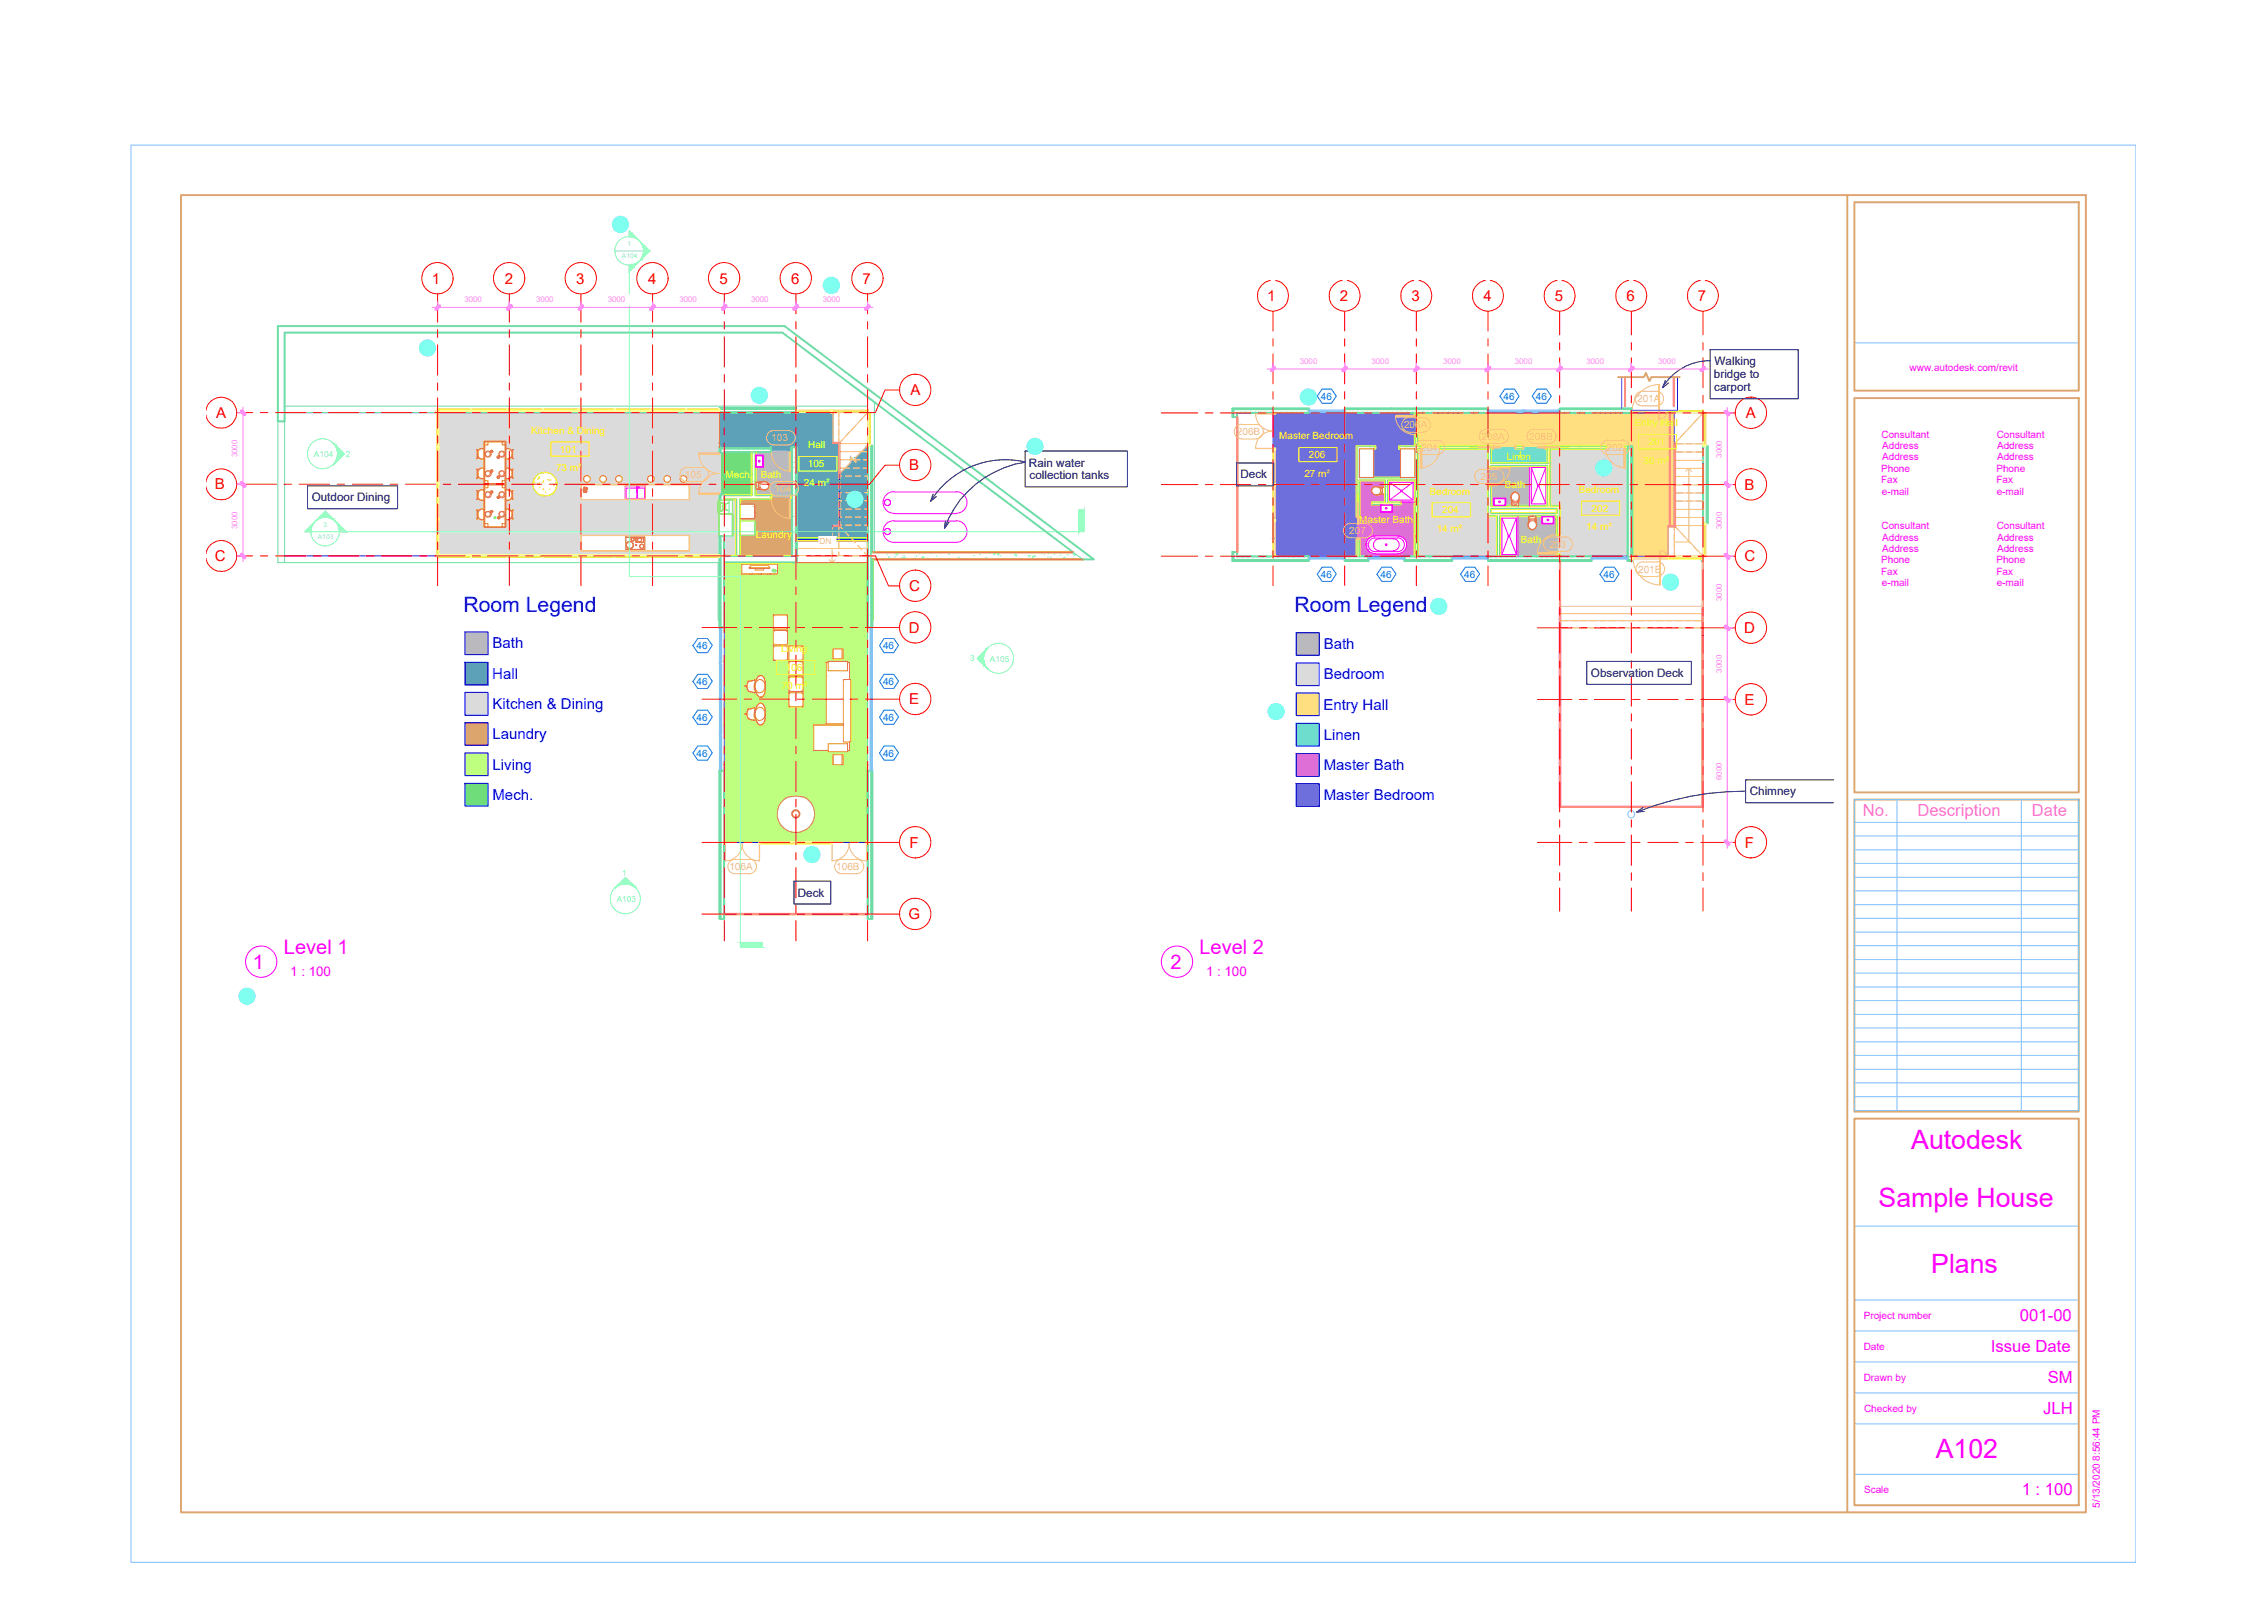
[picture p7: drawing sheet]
<svg xmlns="http://www.w3.org/2000/svg" width="297mm" height="210mm" viewBox="0 0 297 210" stroke-linecap="round" stroke-linejoin="round" font-family="sans-serif">
<defs><g id="words">
<g font-size="3.5" fill="#f0f">
<text x="250.6" y="150.7">Autodesk</text>
<text x="246.4" y="158.4">Sample House</text>
<text x="253.3" y="166.9">Plans</text>
<text x="253.9" y="191.2">A102</text>
</g>
<g font-size="2.8" fill="#00f">
<text x="60.8" y="80.2">Room Legend</text>
<text x="169.8" y="80.3">Room Legend</text>
</g>
<g font-size="2.6" fill="#f0f">
<text x="37.2" y="125.2">Level 1</text>
<text x="157.3" y="125.2">Level 2</text>
<text x="33.2" y="127.1">1</text>
<text x="153.5" y="127.1">2</text>
</g>
<g font-size="2.2" fill="#ff7fbf">
<text x="244.3" y="107.1">No.</text>
<text x="251.4" y="107.1">Description</text>
<text x="266.5" y="107.1">Date</text>
</g>
<g font-size="2.2" fill="#f0f">
<text x="264.9" y="173.3">001-00</text>
<text x="261.1" y="177.4">Issue Date</text>
<text x="268" y="185.5">JLH</text>
<text x="268.5" y="181.5">SM</text>
<text x="265.1" y="196.2">1 : 100</text>
</g>
<g font-size="2" fill="#7fffff">
<text x="80.7" y="30.2">?</text>
<text x="108.4" y="38.2">?</text>
<text x="55.4" y="46.4">?</text>
<text x="98.9" y="52.6">?</text>
<text x="135.1" y="59.3">?</text>
<text x="111.4" y="66.2">?</text>
<text x="218.4" y="77.1">?</text>
<text x="188" y="80.3">?</text>
<text x="166.7" y="94.1">?</text>
<text x="105.8" y="112.8">?</text>
<text x="31.7" y="131.4">?</text>
</g>
<g font-size="2" fill="#f00">
<text x="56.6" y="37.2">1</text>
<text x="66.2" y="37.2">2</text>
<text x="75.6" y="37.2">3</text>
<text x="85" y="37.2">4</text>
<text x="94.3" y="37.2">5</text>
<text x="103.7" y="37.2">6</text>
<text x="113.1" y="37.2">7</text>
<text x="166.2" y="39.5">1</text>
<text x="175.7" y="39.5">2</text>
<text x="185.1" y="39.5">3</text>
<text x="194.5" y="39.5">4</text>
<text x="203.9" y="39.5">5</text>
<text x="213.3" y="39.5">6</text>
<text x="222.7" y="39.5">7</text>
<text x="119.4" y="51.8">A</text>
<text x="28.3" y="54.8">A</text>
<text x="229" y="54.8">A</text>
<text x="28.2" y="64.2">B</text>
<text x="119.2" y="61.7">B</text>
<text x="228.8" y="64.2">B</text>
<text x="28.2" y="73.6">C</text>
<text x="119.2" y="77.5">C</text>
<text x="228.8" y="73.6">C</text>
<text x="119.2" y="83">D</text>
<text x="228.8" y="83">D</text>
<text x="119.2" y="92.4">E</text>
<text x="228.8" y="92.4">E</text>
<text x="119.3" y="111.2">F</text>
<text x="228.8" y="111.2">F</text>
<text x="119.2" y="120.6">G</text>
</g>
<g font-size="2" fill="#00f">
<text x="64.5" y="89.1">Hall</text>
<text x="64.6" y="85.1">Bath</text>
<text x="173.6" y="85.2">Bath</text>
<text x="173.6" y="89.1">Bedroom</text>
<text x="64.6" y="93">Kitchen &amp; Dining</text>
<text x="173.6" y="93.1">Entry Hall</text>
<text x="64.6" y="97">Laundry</text>
<text x="64.6" y="101">Living</text>
<text x="173.6" y="97.1">Linen</text>
<text x="173.6" y="101">Master Bath</text>
<text x="64.6" y="104.9">Mech.</text>
<text x="173.6" y="105">Master Bedroom</text>
</g>
<g font-size="1.7" fill="#f0f">
<text x="38.1" y="128">1 : 100</text>
<text x="158.2" y="128">1 : 100</text>
</g>
<g font-size="1.5">
<text x="224.9" y="47.9">Walking</text>
<text x="224.8" y="49.6">bridge to</text>
<text x="224.8" y="51.3">carport</text>
<text x="40.9" y="65.8">Outdoor Dining</text>
<text x="134.9" y="61.2">Rain water</text>
<text x="135" y="62.9">collection tanks</text>
<text x="162.7" y="62.8">Deck</text>
<text x="208.6" y="88.8">Observation Deck</text>
<text x="229.5" y="104.3">Chimney</text>
<text x="104.6" y="117.6">Deck</text>
</g>
<g font-size="1.3" fill="#006edd">
<text x="173.2" y="52.4">46</text>
<text x="197.2" y="52.4">46</text>
<text x="201.4" y="52.4">46</text>
<text x="173.2" y="75.8">46</text>
<text x="181" y="75.8">46</text>
<text x="192" y="75.8">46</text>
<text x="210.3" y="75.8">46</text>
<text x="91.3" y="85.2">46</text>
<text x="91.3" y="89.9">46</text>
<text x="115.8" y="85.2">46</text>
<text x="115.8" y="89.9">46</text>
<text x="91.3" y="94.6">46</text>
<text x="115.8" y="94.6">46</text>
<text x="91.3" y="99.3">46</text>
<text x="115.8" y="99.3">46</text>
</g>
<g font-size="1.3" fill="#ffbf7f">
<text x="214.7" y="52.7">201A</text>
<text x="101.2" y="57.9">103</text>
<text x="162.2" y="57.1">206B</text>
<text x="184.1" y="56.2">206A</text>
<text x="186.4" y="59.2">204</text>
<text x="194.3" y="57.7">208A</text>
<text x="210.7" y="59.2">202</text>
<text x="89.8" y="62.7">105</text>
<text x="101.6" y="64.6">104</text>
<text x="194.2" y="63">205</text>
<text x="176.9" y="70.1">207</text>
<text x="203.2" y="71.9">203</text>
<text x="214.8" y="75.1">201B</text>
<text x="95.7" y="114.2">106A</text>
<text x="109.7" y="114.2">106B</text>
</g>
<g font-size="1.3" fill="#f0f">
<text x="250.4" y="48.7">www.autodesk.com/revit</text>
<text x="246.7" y="57.4">Consultant</text>
<text x="246.8" y="58.9">Address</text>
<text x="261.9" y="57.4">Consultant</text>
<text x="261.9" y="58.9">Address</text>
<text x="246.7" y="61.9">Phone</text>
<text x="246.7" y="63.4">Fax</text>
<text x="246.8" y="64.9">e-mail</text>
<text x="246.8" y="60.4">Address</text>
<text x="261.8" y="61.9">Phone</text>
<text x="261.8" y="63.4">Fax</text>
<text x="261.9" y="64.9">e-mail</text>
<text x="261.9" y="60.4">Address</text>
<text x="246.7" y="69.4">Consultant</text>
<text x="246.8" y="70.9">Address</text>
<text x="261.9" y="69.4">Consultant</text>
<text x="261.9" y="70.9">Address</text>
<text x="246.7" y="73.9">Phone</text>
<text x="246.7" y="75.4">Fax</text>
<text x="246.8" y="76.9">e-mail</text>
<text x="246.8" y="72.4">Address</text>
<text x="261.8" y="73.9">Phone</text>
<text x="261.8" y="75.4">Fax</text>
<text x="261.9" y="76.9">e-mail</text>
<text x="261.9" y="72.4">Address</text>
<text x="244.4" y="173">Project number</text>
<text x="244.4" y="177.1">Date</text>
<text x="244.4" y="181.2">Drawn by</text>
<text x="244.5" y="185.2">Checked by</text>
<text x="244.5" y="195.9">Scale</text>
<text x="275.4" y="197.8" transform="rotate(-90 275.4 197.8)">5/13/2020 8:56:44 PM</text>
</g>
<g font-size="1.3" fill="#ff0">
<text x="69.7" y="56.9">Kitchen &amp; Dining</text>
<text x="73.4" y="59.4">101</text>
<text x="106" y="58.8">Hall</text>
<text x="167.8" y="57.6">Master Bedroom</text>
<text x="214.4" y="56">Entry Hall</text>
<text x="216.2" y="58.4">201</text>
<text x="72.9" y="61.8">73 m²</text>
<text x="95.2" y="62.8">Mech.</text>
<text x="99.8" y="62.8">Bath</text>
<text x="105.4" y="63.7">24 m²</text>
<text x="105.9" y="61.3">105</text>
<text x="171.1" y="62.5">27 m²</text>
<text x="171.6" y="60.1">206</text>
<text x="187.5" y="64.9">Bedroom</text>
<text x="197.3" y="64">Bath</text>
<text x="197.6" y="60.4">Linen</text>
<text x="207" y="64.7">Bedroom</text>
<text x="215.5" y="60.8">30 m²</text>
<text x="99.1" y="70.6">Laundry</text>
<text x="178.3" y="68.6">Master Bath</text>
<text x="188.4" y="69.8">14 m²</text>
<text x="189.1" y="67.3">204</text>
<text x="199.5" y="71.2">Bath</text>
<text x="208" y="69.5">14 m²</text>
<text x="208.7" y="67.1">202</text>
<text x="102.4" y="85.6">Living</text>
<text x="103" y="88">106</text>
<text x="102.5" y="90.5">70 m²</text>
</g>
<g font-size="1.1" fill="#7fffbf">
<text x="45.4" y="60">2</text>
<text x="41.2" y="60">A104</text>
<text x="127.2" y="86.8">3</text>
<text x="129.8" y="86.8">A105</text>
<text x="80.9" y="118.4">A103</text>
<text x="81.6" y="114.9">1</text>
</g>
<text font-size="1.1" fill="#ffbf7f" x="107.5" y="71.4">DN</text>
<g font-size="1" fill="#ff7fff">
<text x="60.9" y="39.6">3000</text>
<text x="70.3" y="39.6">3000</text>
<text x="79.7" y="39.6">3000</text>
<text x="89.1" y="39.6">3000</text>
<text x="98.5" y="39.6">3000</text>
<text x="107.9" y="39.6">3000</text>
<text x="170.5" y="47.7">3000</text>
<text x="179.9" y="47.7">3000</text>
<text x="189.3" y="47.7">3000</text>
<text x="198.7" y="47.7">3000</text>
<text x="208.1" y="47.7">3000</text>
<text x="217.5" y="47.7">3000</text>
<text x="31.1" y="60" transform="rotate(-90 31.1 60)">3000</text>
<text x="225.8" y="60.1" transform="rotate(-90 225.8 60.1)">3000</text>
<text x="31.1" y="69.4" transform="rotate(-90 31.1 69.4)">3000</text>
<text x="225.8" y="69.5" transform="rotate(-90 225.8 69.5)">3000</text>
<text x="225.8" y="78.9" transform="rotate(-90 225.8 78.9)">3000</text>
<text x="225.8" y="88.3" transform="rotate(-90 225.8 88.3)">3000</text>
<text x="225.8" y="102.3" transform="rotate(-90 225.8 102.3)">6000</text>
</g>
<g font-size=".9" fill="#7fffbf">
<text x="81.6" y="33.9">A104</text>
<text x="82.3" y="32.3">1</text>
<text x="41.7" y="70.7">A103</text>
<text x="42.4" y="69.2">3</text>
</g>
</g></defs>
<g fill="#dbdbdb" stroke="#dbdbdb" stroke-width=".13">
<path d="M66.3 58.9h.2z"/>
<path d="M67 59.1h.1z"/>
<path d="M67 59.1h.2z"/>
<path d="M62.7 59.1h.1z"/>
<path d="M67 60h.1z"/>
<path d="M62.7 60h.1z"/>
<path d="M63.3 60.2h.2z"/>
<path d="M66.3 61.5h.2z"/>
<path d="M67 61.7h.1z"/>
<path d="M67 61.7h.2z"/>
<path d="M62.7 61.7h.1z"/>
<path d="M67.1 62.5h.1z"/>
<path d="M67 62.6h.1z"/>
<path d="M63.3 62.8h.2z"/>
<path d="M66.3 64.2h.2z"/>
<path d="M67 64.5h.1z"/>
<path d="M63.3 65.6h.2z"/>
<path d="M66.3 66.8h.2z"/>
<path d="M67 67l.1 .1z"/>
<path d="M62.7 68h.1z"/>
<path d="M63.3 68.2l.2-.1z"/>
<path d="M57.6 54.1l36.7 3.8v-3.8zM57.6 54.1l36.7 3.8h-36.7z"/>
<path d="M66.3 57.9l28 1v-1zM66.3 57.9l28 1h-28z"/>
<path d="M57.6 57.9l5.9 1v-1zM57.6 57.9l5.9 1h-5.9z"/>
<path d="M66.3 58.9h.2zM66.3 58.9h.4z"/>
<path d="M63.1 58.9h.4zM63.1 58.9h.4z"/>
<path d="M57.6 58.9h5.5zM57.6 58.9h5.5z"/>
<path d="M63.2 58.9h.3zM63.2 58.9h.3z"/>
<path d="M66.7 58.9h27.6zM66.7 58.9h27.6z"/>
<path d="M57.6 58.9h5.5zM57.6 58.9h5.4z"/>
<path d="M63.3 58.9h.2zM63.3 58.9h.2z"/>
<path d="M66.8 58.9l27.5 .1zM66.8 58.9l27.5 .1z"/>
<path d="M57.6 58.9h5.4zM57.6 58.9l5.3 .1z"/>
<path d="M67.3 59h27zM67.3 59h27z"/>
<path d="M62.6 59h.3zM62.6 59h.3z"/>
<path d="M57.6 59h5zM57.6 59h5z"/>
<path d="M57.6 59h5zM57.6 59h4.9z"/>
<path d="M67.3 59h27zM67.3 59h27z"/>
<path d="M66.9 59h.4zM66.9 59h.4z"/>
<path d="M62.6 59h.3zM62.6 59h.3z"/>
<path d="M57.6 59h4.9zM57.6 59h4.9z"/>
<path d="M62.6 59h.3zM62.6 59h.3z"/>
<path d="M67.3 59h27zM67.3 59h27zM67.3 59h27zM67.3 59h27z"/>
<path d="M67 59l.2 .1 .1-.1zM67 59l.2 .1zM67 59.1h.2zM67 59.1h.2z"/>
<path d="M62.6 59l.2 .1 .1-.1zM62.6 59l.2 .1z"/>
<path d="M57.6 59l5 .1-.1-.1zM57.6 59l5 .1h-5z"/>
<path d="M67.3 59l27 .1v-.1zM67.2 59.1l.1-.1 27 .1z"/>
<path d="M67 59.1h.2zM67 59.1h.2z"/>
<path d="M62.7 59.1h.1zM62.7 59.1h.1z"/>
<path d="M67 59.1h.2zM67 59.1h.2z"/>
<path d="M62.7 59.1h.1zM62.7 59.1h.1z"/>
<path d="M62.7 59.1h.1zM62.7 59.1h.1z"/>
<path d="M67.1 59.2l.1 .1zM67.1 59.2l.1 .1z"/>
<path d="M67.2 59.1l27.1 .3v-.3zM67.2 59.1l27.1 .3h-27.1z"/>
<path d="M62.7 59.9v.1zM62.7 59.9v.1z"/>
<path d="M67.1 59.9l.1 .1zM67.1 59.9l.1 .1h-.1z"/>
<path d="M67.1 60h.1zM67.1 60h.1z"/>
<path d="M67 60l.2 .1zM67 60l.2 .1z"/>
<path d="M62.7 60l.1 .1zM62.7 60l.1 .1z"/>
<path d="M57.6 59.1l5 1v-1zM57.6 59.1l5 1h-5z"/>
<path d="M67.2 59.4l27.4 .7v-.7zM67.2 59.4l27.4 .7h-27.4z"/>
<path d="M67 60.1h.2zM67 60.1h.2z"/>
<path d="M62.7 60.1h.2zM62.7 60.1h.2z"/>
<path d="M67 60.1h.3zM67 60.1h.3z"/>
<path d="M62.6 60.1h.3zM62.6 60.1h.3z"/>
<path d="M57.6 60.1h5zM57.6 60.1h5h-5z"/>
<path d="M57.6 60.1h5zM57.6 60.1l4.9 .1z"/>
<path d="M67 60.1l.3 .1zM66.9 60.2h.4z"/>
<path d="M67.2 60.1l27.4 .1v-.1zM67.2 60.1l27.4 .1h-27.3z"/>
<path d="M57.6 60.2h4.9zM57.6 60.2h4.9z"/>
<path d="M67.3 60.2h27.3zM67.3 60.2h27.3z"/>
<path d="M66.9 60.2h.4zM66.9 60.2h.4z"/>
<path d="M57.6 60.2h4.9zM57.6 60.2h4.9z"/>
<path d="M67.3 60.2h27.3zM67.3 60.2h27.3z"/>
<path d="M66.9 60.2h.4zM66.9 60.2h.4z"/>
<path d="M62.6 60.1l.4 .1zM62.6 60.1l.4 .1z"/>
<path d="M57.6 60.2h5zM57.6 60.2h5z"/>
<path d="M66.9 60.2h27.7zM66.9 60.2h27.7z"/>
<path d="M57.6 60.2h5.4zM57.6 60.2h5.4z"/>
<path d="M66.8 60.2h27.8zM66.7 60.2h27.9z"/>
<path d="M66.3 60.2h.2zM66.3 60.2h.2z"/>
<path d="M66.7 60.2h27.9zM66.7 60.2h27.9z"/>
<path d="M66.3 60.2h.4zM66.3 60.2h.4z"/>
<path d="M63.3 60.2h.2zM63.1 60.2h.4z"/>
<path d="M57.6 60.2h5.5zM57.6 60.2h5.5z"/>
<path d="M66.3 60.2l28.3 1.3v-1.3zM66.3 60.2l28.3 1.3h-28.3z"/>
<path d="M57.6 60.2l5.9 1.3v-1.3zM57.6 60.2l5.9 1.3h-5.9z"/>
<path d="M66.3 61.5h.2zM66.3 61.5h.4z"/>
<path d="M63.1 61.5h.4zM63.1 61.5h.4z"/>
<path d="M57.6 61.5h5.5zM57.6 61.5h5.5z"/>
<path d="M63.2 61.5h.3zM63.2 61.5h.3z"/>
<path d="M66.7 61.5h27.9zM66.7 61.5h27.9z"/>
<path d="M57.6 61.5h5.5zM57.6 61.5h5.4z"/>
<path d="M63.3 61.5h.2zM63.3 61.5h.2z"/>
<path d="M66.8 61.5h27.8zM66.8 61.5h27.8z"/>
<path d="M57.6 61.5h5.4zM57.6 61.5h5.3z"/>
<path d="M67.3 61.5h27.3zM67.3 61.5h27.3z"/>
<path d="M62.6 61.5h.3zM62.6 61.5h.3z"/>
<path d="M57.6 61.5h5zM57.6 61.5h5z"/>
<path d="M57.6 61.5h4.9zM57.6 61.5h5z"/>
<path d="M67.3 61.5h27.3zM67.3 61.5h27.3z"/>
<path d="M66.9 61.5h.4zM66.9 61.5h.4z"/>
<path d="M62.6 61.5h.3zM62.6 61.5h.3z"/>
<path d="M57.6 61.5l4.9 .1zM57.6 61.5l4.9 .1z"/>
<path d="M62.6 61.5h.3zM62.6 61.5l.3 .1z"/>
<path d="M67.3 61.5l27.3 .1zM67.3 61.5l27.3 .1zM67.3 61.6h27.3zM67.3 61.6h27.3z"/>
<path d="M67 61.5l.2 .1 .1-.1zM67 61.5l.2 .1zM67 61.6h.2zM67 61.6h.2z"/>
<path d="M62.6 61.6h.3zM62.6 61.6h.2z"/>
<path d="M57.6 61.6h5zM57.6 61.6h5z"/>
<path d="M67.3 61.6l27.3 .1v-.1zM67.3 61.6l27.3 .1h-27.4z"/>
<path d="M67 61.6l.2 .1zM67 61.6l.2 .1z"/>
<path d="M62.7 61.6h.1zM62.7 61.6l.1 .1z"/>
<path d="M67 61.7h.2zM67 61.7h.2z"/>
<path d="M62.7 61.7h.1zM62.7 61.7h.1zM62.7 61.7h.1zM62.7 61.7h.1z"/>
<path d="M67.2 61.7l27.4 .3v-.3zM67.2 61.7l27.4 .3h-27.4z"/>
<path d="M71.5 62h23.1zM71.5 62h23.1z"/>
<path d="M67.2 62h4.3zM67.2 62h4z"/>
<path d="M71.7 62h22.9zM71.7 62h22.9z"/>
<path d="M67.2 62h4zM67.2 62h3.8z"/>
<path d="M72 62l22.6 .1v-.1zM72 62l22.6 .1h-22.4z"/>
<path d="M67.2 62l3.6 .1 .2-.1zM67.2 62l3.6 .1h-3.6z"/>
<path d="M72.2 62.1l22.4 .2v-.2zM72.2 62.1l22.4 .2h-22.2z"/>
<path d="M67.2 62.1l3.4 .2 .2-.2zM67.2 62.1l3.4 .2h-3.4z"/>
<path d="M72.4 62.3l22.2 .1v-.1zM72.4 62.3l22.2 .1h-22.1z"/>
<path d="M89.6 62.4h5zM89.6 62.4h5z"/>
<path d="M87.5 62.4h2.1zM87.5 62.4h2z"/>
<path d="M85.4 62.4h2.1zM85.4 62.4h2z"/>
<path d="M81.2 62.4h4.2zM81.2 62.4h4.1z"/>
<path d="M79.1 62.4h2.1zM79.1 62.4h2z"/>
<path d="M77 62.4h2.1zM77 62.4h2z"/>
<path d="M72.5 62.4h4.5zM72.5 62.4h4.4z"/>
<path d="M72.6 62.4h4.2zM72.6 62.4h4.3z"/>
<path d="M67.2 62.3l3.2 .1 .2-.1zM67.2 62.3l3.2 .1h-3.2z"/>
<path d="M89.8 62.4l4.8 .1zM89.8 62.4l4.8 .1z"/>
<path d="M87.7 62.4h1.8zM87.7 62.4l1.7 .1z"/>
<path d="M85.5 62.4h1.9zM85.5 62.4l1.8 .1z"/>
<path d="M81.3 62.4h4zM81.3 62.4l3.9 .1z"/>
<path d="M79.2 62.4h1.9zM79.2 62.4l1.8 .1z"/>
<path d="M77.1 62.4h1.9zM77.1 62.4l1.8 .1z"/>
<path d="M72.6 62.4h4.2zM72.6 62.4l4.2 .1z"/>
<path d="M89.9 62.5h4.7zM89.9 62.5h4.7z"/>
<path d="M87.7 62.5h1.7zM87.7 62.5h1.6z"/>
<path d="M85.6 62.5h1.7zM85.6 62.5h1.6z"/>
<path d="M81.4 62.5h3.8zM81.4 62.5h3.7z"/>
<path d="M79.3 62.5h1.7zM79.3 62.5h1.6z"/>
<path d="M77.2 62.5h1.7zM77.2 62.5h1.6z"/>
<path d="M72.6 62.5h4.2zM72.6 62.5h4.1z"/>
<path d="M67.1 62.5l.1 .1zM67.1 62.5l.1 .1z"/>
<path d="M72.7 62.5l3.9 .1 .1-.1zM72.7 62.5l3.9 .1h-3.8z"/>
<path d="M67.2 62.4l3 .2 .2-.2zM67.2 62.4l3 .2h-3z"/>
<path d="M67 62.6h.2zM67 62.6h.2z"/>
<path d="M62.7 62.6h.1zM62.7 62.6h.1z"/>
<path d="M90 62.5l4.6 .1v-.1zM90 62.5l4.6 .1h-4.6z"/>
<path d="M87.8 62.5l1.5 .1v-.1zM87.8 62.5l1.5 .1h-1.4z"/>
<path d="M85.7 62.5l1.4 .1 .1-.1zM85.7 62.5l1.4 .1h-1.3z"/>
<path d="M81.5 62.5l3.5 .1 .1-.1zM81.5 62.5l3.5 .1h-3.4z"/>
<path d="M79.4 62.5l1.4 .1 .1-.1zM79.4 62.5l1.4 .1h-1.3z"/>
<path d="M77.3 62.5l1.4 .1 .1-.1zM77.3 62.5l1.4 .1h-1.3z"/>
<path d="M72.8 62.6h3.8zM72.8 62.6h3.8z"/>
<path d="M57.6 61.6l5 1v-1zM57.6 61.6l5 1h-5z"/>
<path d="M67.2 62.6h3zM67.2 62.6h3z"/>
<path d="M67 62.6l.2 .1zM67 62.7h.2z"/>
<path d="M62.7 62.6l.2 .1zM62.7 62.6l.2 .1z"/>
<path d="M67 62.7h.3zM67 62.7h.3z"/>
<path d="M62.6 62.7h.3zM62.6 62.7h.3z"/>
<path d="M57.6 62.6l5 .1v-.1zM57.6 62.6l5 .1h-5z"/>
<path d="M57.6 62.7h4.9zM57.6 62.7h5z"/>
<path d="M67 62.7h.3zM66.9 62.7h.4z"/>
<path d="M67.2 62.6l2.9 .1 .1-.1zM67.2 62.6l2.9 .1h-2.8z"/>
<path d="M90 62.6l4.6 .1v-.1zM90 62.6l4.6 .1h-4.5z"/>
<path d="M87.9 62.6l1.3 .1 .1-.1zM87.9 62.6l1.3 .1h-1.2z"/>
<path d="M85.8 62.6l1.3 .1v-.1zM85.8 62.6l1.3 .1h-1.3z"/>
<path d="M81.6 62.6l3.3 .1 .1-.1zM81.6 62.6l3.3 .1h-3.3z"/>
<path d="M79.5 62.6l1.3 .1v-.1zM79.5 62.6l1.3 .1h-1.3z"/>
<path d="M77.4 62.6l1.2 .1 .1-.1zM77.4 62.6l1.2 .1h-1.1z"/>
<path d="M72.8 62.6l3.8 .1v-.1zM72.8 62.6l3.8 .1h-3.8z"/>
<path d="M57.6 62.7h4.9zM57.6 62.7h4.9z"/>
<path d="M67.3 62.7l2.8 .1zM67.3 62.7l2.8 .1z"/>
<path d="M66.9 62.7l.4 .1zM66.9 62.7l.4 .1z"/>
<path d="M62.6 62.7l.4 .1zM62.6 62.7l.4 .1z"/>
<path d="M57.6 62.7l4.9 .1zM57.6 62.7l4.9 .1z"/>
<path d="M67.3 62.8h2.8zM67.3 62.8h2.8z"/>
<path d="M66.9 62.8h.4zM66.9 62.8h.4z"/>
<path d="M62.6 62.8h.4zM62.6 62.8h.4z"/>
<path d="M57.6 62.8h5zM57.6 62.8h5z"/>
<path d="M66.9 62.8h3.2zM66.8 62.8h3.3z"/>
<path d="M57.6 62.8h5.4zM57.6 62.8h5.4z"/>
<path d="M66.8 62.8h3.3zM66.7 62.8h3.4z"/>
<path d="M66.3 62.8h.2zM66.3 62.8h.2z"/>
<path d="M66.7 62.8h3.4zM66.7 62.8h3.4z"/>
<path d="M66.3 62.8h.4zM66.3 62.8h.4z"/>
<path d="M63.3 62.8h.2zM63.1 62.8h.4z"/>
<path d="M57.6 62.8h5.5zM57.6 62.8h5.5z"/>
<path d="M72.8 62.7l3.8 .1v-.1zM72.8 62.7l3.8 .1h-3.7z"/>
<path d="M66.3 62.8h3.8zM66.3 62.8h3.8z"/>
<path d="M90.1 62.7l4.5 .2v-.2zM90.1 62.7l4.5 .2h-4.5z"/>
<path d="M88 62.7l1.2 .2v-.2zM88 62.7l1.2 .2h-1.2z"/>
<path d="M85.8 62.7l1.3 .2v-.2zM85.8 62.7l1.3 .2h-1.3z"/>
<path d="M81.6 62.7l3.3 .2v-.2zM81.6 62.7l3.3 .2h-3.3z"/>
<path d="M79.5 62.7l1.3 .2v-.2zM79.5 62.7l1.3 .2h-1.3z"/>
<path d="M77.5 62.7l1.1 .2v-.2zM77.5 62.7l1.1 .2h-1.1z"/>
<path d="M72.9 62.8h3.7zM72.9 62.8l3.6 .1z"/>
<path d="M90.1 62.9l4.5 .1v-.1zM90.1 62.9l4.5 .1h-4.5z"/>
<path d="M88 62.9l1.2 .1v-.1zM88 62.9l1.2 .1h-1.2z"/>
<path d="M85.8 62.9l1.3 .1v-.1zM85.8 62.9l1.3 .1h-1.3z"/>
<path d="M81.6 62.9l3.3 .1v-.1zM81.6 62.9l3.3 .1h-3.3z"/>
<path d="M79.5 62.9l1.3 .1v-.1zM79.5 62.9l1.3 .1h-1.3z"/>
<path d="M77.5 62.9l1.1 .1v-.1zM77.5 62.9l1.1 .1h-1.1z"/>
<path d="M72.9 62.9l3.7 .1-.1-.1zM72.9 62.9l3.7 .1h-3.7z"/>
<path d="M72.9 63l3.7 .1v-.1zM72.9 63l3.7 .1h-3.6z"/>
<path d="M66.3 62.8l3.7 .3 .1-.3zM66.3 62.8l3.7 .3h-3.7z"/>
<path d="M90.1 63l4.5 .1v-.1zM90.1 63l4.5 .1h-4.6z"/>
<path d="M88 63l1.3 .1-.1-.1zM88 63l1.3 .1h-1.4z"/>
<path d="M85.8 63l1.3 .1v-.1zM85.8 63l1.3 .1h-1.3z"/>
<path d="M81.6 63l3.4 .1-.1-.1zM81.6 63l3.4 .1h-3.4z"/>
<path d="M79.5 63l1.3 .1v-.1zM79.5 63l1.3 .1h-1.3z"/>
<path d="M77.5 63l1.2 .1-.1-.1zM77.4 63.1l.1-.1 1.2 .1z"/>
<path d="M73 63.1h3.6zM73 63.1h3.6z"/>
<path d="M90 63.1l4.6 .1v-.1zM90 63.1l4.6 .1h-4.6z"/>
<path d="M87.9 63.1l1.4 .1v-.1zM87.9 63.1l1.4 .1h-1.5z"/>
<path d="M85.8 63.1l1.4 .1-.1-.1zM85.8 63.1l1.4 .1h-1.5z"/>
<path d="M81.6 63.1l3.5 .1-.1-.1zM81.6 63.1l3.5 .1h-3.6z"/>
<path d="M79.5 63.1l1.4 .1-.1-.1zM79.5 63.1l1.4 .1h-1.5z"/>
<path d="M77.4 63.1l1.4 .1-.1-.1zM77.4 63.1l1.4 .1h-1.5z"/>
<path d="M73 63.1l3.7 .1-.1-.1zM73 63.1l3.7 .1h-3.7z"/>
<path d="M90 63.2h4.6zM89.9 63.2h4.7z"/>
<path d="M87.8 63.2h1.6zM87.7 63.2h1.7z"/>
<path d="M85.7 63.2h1.6zM85.6 63.2h1.7z"/>
<path d="M81.5 63.2h3.7zM81.4 63.2h3.8z"/>
<path d="M79.4 63.2h1.6zM79.3 63.2h1.7z"/>
<path d="M77.3 63.2h1.6zM77.2 63.2h1.7z"/>
<path d="M73 63.2h3.8zM73 63.2h3.8z"/>
<path d="M89.9 63.2l4.7 .1zM89.8 63.3h4.8z"/>
<path d="M87.7 63.2l1.8 .1zM87.7 63.3h1.8z"/>
<path d="M85.6 63.2l1.8 .1zM85.5 63.3h1.9z"/>
<path d="M81.4 63.2l3.9 .1zM81.3 63.3h4z"/>
<path d="M79.3 63.2l1.8 .1zM79.2 63.3h1.9z"/>
<path d="M77.2 63.2l1.8 .1zM77.1 63.3h1.9z"/>
<path d="M73 63.2l3.9 .1zM73 63.2l3.9 .1z"/>
<path d="M73.1 63.3h3.8zM73.1 63.3h3.8z"/>
<path d="M66.3 63.1l3.7 .2v-.2zM66.3 63.1l3.7 .2h-3.7z"/>
<path d="M85.5 63.3h1.9zM85.5 63.3h1.9z"/>
<path d="M81.3 63.3h4zM81.3 63.3h4z"/>
<path d="M79.2 63.3h1.9zM79.2 63.3h1.9z"/>
<path d="M77.1 63.3h1.9zM77.1 63.3h1.9z"/>
<path d="M89.8 63.3h4.8zM89.7 63.3h4.9z"/>
<path d="M87.7 63.3h1.9zM87.5 63.3h2.1z"/>
<path d="M85.5 63.3h2zM85.4 63.3h2.1z"/>
<path d="M81.3 63.3h4.1zM81.2 63.3h4.2z"/>
<path d="M77.1 63.3h2zM77.1 63.3h2z"/>
<path d="M73.1 63.3h3.9zM73.1 63.3h3.9z"/>
<path d="M89.7 63.3h4.9zM89.6 63.3h5z"/>
<path d="M87.5 63.3h2.1zM87.5 63.3h2.1z"/>
<path d="M85.4 63.3h2.1zM85.4 63.3h2.1z"/>
<path d="M81.2 63.3h4.2zM81.2 63.3h4.2z"/>
<path d="M79.2 63.3h2zM79.1 63.3h2.1z"/>
<path d="M77 63.3h2.1zM77 63.3h2.1z"/>
<path d="M73.1 63.3h3.9zM73.1 63.3h3.9z"/>
<path d="M73.1 63.3l21.5 .2v-.2zM73.1 63.3l21.5 .2h-21.5z"/>
<path d="M66.3 63.3l3.6 .2 .1-.2zM66.3 63.3l3.6 .2h-3.6z"/>
<path d="M73.1 63.5l3.1 .3v-.3zM73.1 63.5l3.1 .3h-3.1z"/>
<path d="M66.3 63.5l3.7 .3-.1-.3zM66.3 63.5l3.7 .3h-3.7z"/>
<path d="M73.1 63.8l3.1 .2v-.2zM73.1 63.8l3.1 .2h-3.2z"/>
<path d="M66.3 63.8l3.7 .2v-.2zM66.3 63.8l3.7 .2h-3.7z"/>
<path d="M73 64l3.2 .2v-.2zM73 64l3.2 .2h-3.3z"/>
<path d="M66.3 64l3.8 .2-.1-.2zM66.3 64l3.8 .2h-3.8zM66.3 64.2h3.8zM66.3 64.2h3.8z"/>
<path d="M57.6 62.8l5.9 1.4v-1.4zM57.6 62.8l5.9 1.4h-5.9z"/>
<path d="M66.7 64.2h3.4zM66.7 64.2h3.4z"/>
<path d="M66.3 64.2h.2zM66.3 64.2h.4z"/>
<path d="M63.1 64.2h.4zM63.1 64.2h.4z"/>
<path d="M66.7 64.2l3.4 .1zM66.7 64.2l3.4 .1z"/>
<path d="M57.6 64.2h5.5zM57.6 64.2l5.4 .1z"/>
<path d="M63.3 64.2l.2 .1zM63.3 64.2l.2 .1z"/>
<path d="M66.8 64.3h3.3zM66.8 64.3h3.3z"/>
<path d="M57.6 64.3h5.4zM57.6 64.3h5.4z"/>
<path d="M67.3 64.3h2.8zM67.3 64.3h2.8z"/>
<path d="M66.9 64.3h.4zM66.9 64.3h.4z"/>
<path d="M62.5 64.3h.5zM62.5 64.3h.5z"/>
<path d="M57.6 64.3h4.9zM57.6 64.3h4.9z"/>
<path d="M67.3 64.3h2.8zM67.3 64.3h2.8z"/>
<path d="M57.6 64.3h4.9zM57.6 64.3h4.9z"/>
<path d="M62.6 64.3h.3zM62.6 64.3h.4z"/>
<path d="M67.3 64.3h2.9zM67.3 64.3h2.9z"/>
<path d="M67.3 64.3l2.9 .1zM67.3 64.3l2.9 .1z"/>
<path d="M66.9 64.3h.4zM66.9 64.3l.4 .1z"/>
<path d="M62.6 64.3h.3zM62.6 64.3l.3 .1z"/>
<path d="M67 64.4h.2zM67 64.4h.3z"/>
<path d="M62.6 64.4h.3zM62.6 64.4h.3z"/>
<path d="M57.6 64.3l5 .1-.1-.1zM57.6 64.3l5 .1h-5z"/>
<path d="M67.3 64.4h2.9zM67.2 64.4h3z"/>
<path d="M67 64.4l.2 .1v-.1zM67 64.4l.2 .1z"/>
<path d="M62.7 64.4l.1 .1 .1-.1zM62.7 64.4l.1 .1h-.1z"/>
<path d="M72.9 64.2l3.3 .3v-.3zM72.9 64.2l3.3 .3h-3.4z"/>
<path d="M67.2 64.4l3 .1zM67.2 64.4l3 .1z"/>
<path d="M67 64.5h.1zM67 64.5h.2z"/>
<path d="M62.7 64.5h.1zM62.7 64.5h.1z"/>
<path d="M62.7 64.5h.1zM62.7 64.5h.1z"/>
<path d="M67.1 64.5l.1 .1zM67.1 64.5l.1 .1z"/>
<path d="M62.7 64.5v.1zM62.7 64.5v.1z"/>
<path d="M72.8 64.5l3.4 .1v-.1zM72.8 64.5l3.4 .1h-3.6z"/>
<path d="M67.2 64.5l3.2 .1-.2-.1zM67.2 64.5l3.2 .1h-3.2z"/>
<path d="M72.6 64.6l3.6 .2v-.2zM72.6 64.6l3.6 .2h-3.8z"/>
<path d="M67.2 64.6l3.4 .2-.2-.2zM67.2 64.6l3.4 .2h-3.4z"/>
<path d="M90.5 63.5l4.1 1.3v-1.3zM90.5 63.5l4.1 1.3h-4.1z"/>
<path d="M72.4 64.8l3.8 .1v-.1zM72.2 64.9l.2-.1 3.8 .1z"/>
<path d="M67.2 64.8l3.6 .1-.2-.1zM67.2 64.8l3.6 .1h-3.6z"/>
<path d="M72.2 64.9l4 .1v-.1zM72 65l.2-.1 4 .1z"/>
<path d="M67.2 64.9l3.8 .1-.2-.1zM67.2 64.9l3.8 .1h-3.8z"/>
<path d="M72 65l4.2 .1v-.1zM71.7 65.1l.3-.1 4.2 .1z"/>
<path d="M67.2 65l4 .1-.2-.1zM67.2 65l4 .1h-4z"/>
<path d="M71.7 65.1h4.5zM71.5 65.1h4.7z"/>
<path d="M67.2 65.1h4.3zM67.2 65.1h4.3z"/>
<path d="M67.1 65.4h.1zM67.1 65.4h.1z"/>
<path d="M67 65.4h.2zM67 65.4h.2z"/>
<path d="M62.7 65.4h.1zM62.7 65.4h.1z"/>
<path d="M57.6 64.4l5 1v-1zM57.6 64.4l5 1h-5z"/>
<path d="M67.2 65.1l9 .3v-.3zM67.2 65.1l9 .3h-9z"/>
<path d="M67 65.4h.2zM67 65.4h.2z"/>
<path d="M62.7 65.4h.1zM62.7 65.4h.1z"/>
<path d="M62.7 65.4h.1zM62.6 65.4h.2z"/>
<path d="M57.6 65.4h5zM57.6 65.4l5 .1z"/>
<path d="M57.6 65.5h5zM57.6 65.5h4.9z"/>
<path d="M67 65.4l.3 .1zM67 65.4l.3 .1h-.3z"/>
<path d="M67.2 65.4l9 .1v-.1zM67.2 65.4l9 .1h-8.9z"/>
<path d="M62.6 65.4l.3 .1zM62.6 65.4l.3 .1h-.3z"/>
<path d="M57.6 65.5h4.9zM57.6 65.5h4.9z"/>
<path d="M67.3 65.5h8.9zM67.3 65.5h8.9z"/>
<path d="M67 65.5h.3zM67 65.5h.3z"/>
<path d="M67.3 65.5h8.9zM67.3 65.5h8.9z"/>
<path d="M67 65.5h.3zM66.9 65.5h.4z"/>
<path d="M57.6 65.5h5zM57.6 65.5h5z"/>
<path d="M67.3 65.5h8.9zM67.3 65.5h8.9z"/>
<path d="M66.9 65.5h.4zM66.9 65.5h.4z"/>
<path d="M62.6 65.5h.3zM62.6 65.5h.3z"/>
<path d="M57.6 65.5h5zM57.6 65.5h5z"/>
<path d="M62.6 65.5h.3zM62.6 65.5h.3z"/>
<path d="M57.6 65.5h5zM57.6 65.5h5z"/>
<path d="M90.5 64.8l3.8 .8v-.8zM90.5 64.8l3.8 .8h-3.8z"/>
<path d="M66.9 65.5l9.3 .1zM66.9 65.5l9.3 .1z"/>
<path d="M66.9 65.6h27.4zM66.9 65.6h27.4z"/>
<path d="M57.6 65.5l5.4 .1-.1-.1zM57.6 65.5l5.4 .1h-5.4z"/>
<path d="M66.3 65.6h.2zM66.3 65.6h.2z"/>
<path d="M57.6 65.6h5.5zM57.6 65.6h5.5z"/>
<path d="M66.8 65.6h27.5zM66.7 65.6h27.6z"/>
<path d="M66.3 65.6h.4zM66.3 65.6h.4z"/>
<path d="M63.3 65.6h.2zM63.1 65.6h.4z"/>
<path d="M57.6 65.6h5.5zM57.6 65.6h5.5z"/>
<path d="M95 65.5l1.5 .1v-.1zM95 65.5l1.5 .1h-1.5z"/>
<path d="M66.3 65.6l28 .2v-.2zM66.3 65.6l28 .2h-28z"/>
<path d="M66.3 65.8l27.8 1v-1zM66.3 65.8l27.8 1h-27.8z"/>
<path d="M57.6 65.6l5.9 1.2v-1.2zM57.6 65.6l5.9 1.2h-5.9z"/>
<path d="M66.7 66.8h27.4zM66.7 66.8h27.4z"/>
<path d="M66.3 66.8h.2zM66.3 66.8h.4z"/>
<path d="M63.1 66.8h.4zM63.1 66.8h.4z"/>
<path d="M66.7 66.8l27.4 .1zM66.7 66.8l27.4 .1z"/>
<path d="M57.6 66.8h5.5zM57.6 66.8l5.4 .1z"/>
<path d="M63.3 66.8l.2 .1zM63.3 66.8l.2 .1z"/>
<path d="M66.8 66.9h27.3zM66.8 66.9h27.3z"/>
<path d="M57.6 66.9h5.4zM57.6 66.9h5.4z"/>
<path d="M67.3 66.9h26.8zM67.3 66.9h26.8z"/>
<path d="M66.9 66.9h.4zM66.9 66.9h.4z"/>
<path d="M62.5 66.9h.5zM62.5 66.9h.5z"/>
<path d="M57.6 66.9h4.9zM57.6 66.9h4.9z"/>
<path d="M67.3 66.9h26.8zM67.3 66.9h26.8z"/>
<path d="M57.6 66.9h4.9zM57.6 66.9h4.9z"/>
<path d="M62.6 66.9h.3zM62.6 66.9h.4z"/>
<path d="M67.3 66.9h26.8zM67.3 66.9h26.8z"/>
<path d="M67.3 66.9l26.8 .1zM67.3 66.9l26.8 .1z"/>
<path d="M66.9 66.9h.4zM66.9 66.9l.4 .1z"/>
<path d="M62.6 66.9h.3zM62.6 66.9l.3 .1z"/>
<path d="M67 67h.2zM67 67h.3z"/>
<path d="M62.6 67h.3zM62.6 67h.3z"/>
<path d="M57.6 66.9l5 .1-.1-.1zM57.6 66.9l5 .1h-5z"/>
<path d="M67.3 67h26.8zM67.2 67h26.9z"/>
<path d="M67 67h.2zM67 67h.2z"/>
<path d="M62.7 67h.1h.1zM62.7 67h.1h-.1z"/>
<path d="M67 67h.1zM67 67h.2z"/>
<path d="M62.7 67h.1zM62.7 67h.1z"/>
<path d="M62.7 67l.1 .1zM62.7 67l.1 .1z"/>
<path d="M94.1 65.9l.2 1.2v-1.2zM94.1 65.9l.2 1.2h-.2z"/>
<path d="M94.1 67.1l.2 .1zM94.1 67.1l.2 .1z"/>
<path d="M67.2 67l26.9 .2v-.2zM67.2 67l26.9 .2h-26.9z"/>
<path d="M96 65.6l.5 1.8v-1.8zM96 65.6l.5 1.8h-.5z"/>
<path d="M95 67.4h1.5zM95 67.4h1.5z"/>
<path d="M94.3 67.4h2.2zM94.3 67.4h2.2z"/>
<path d="M67.2 67.2l27.1 .2v-.2zM67.2 67.2l27.1 .2h-27.1z"/>
<path d="M67.2 67.4l29.3 .1zM67.2 67.4l29.3 .1z"/>
<path d="M67.1 68h.1zM67 68h.2z"/>
<path d="M67 68h.2zM67 68h.2z"/>
<path d="M62.7 68h.1zM62.7 68h.1z"/>
<path d="M57.6 67l5 1v-1zM57.6 67l5 1h-5z"/>
<path d="M67.2 67.5l27.1 .5v-.5zM67.2 67.5l27.1 .5h-27.1z"/>
<path d="M67 68h.2zM67 68h.2z"/>
<path d="M62.7 68h.1zM62.7 68h.1zM62.6 68h.2z"/>
<path d="M57.6 68h5zM57.6 68l5 .1z"/>
<path d="M57.6 68.1h5zM57.6 68.1h4.9z"/>
<path d="M67 68l.3 .1zM67 68l.3 .1h-.3z"/>
<path d="M62.6 68l.3 .1zM62.6 68l.3 .1h-.3z"/>
<path d="M67.2 68l27.1 .1v-.1zM67.2 68l27.1 .1h-27z"/>
<path d="M67 68.1h.3zM67 68.1h.3z"/>
<path d="M57.6 68.1h4.9zM57.6 68.1h4.9z"/>
<path d="M67.3 68.1h27zM67.3 68.1h27z"/>
<path d="M67 68.1h.3zM66.9 68.1h.4z"/>
<path d="M57.6 68.1h5zM57.6 68.1h5z"/>
<path d="M67.3 68.1h27zM67.3 68.1h27z"/>
<path d="M66.9 68.1h.4zM66.9 68.1h.4z"/>
<path d="M62.6 68.1h.3zM62.6 68.1h.3z"/>
<path d="M57.6 68.1h5zM57.6 68.1h5z"/>
<path d="M62.6 68.1h.3zM62.6 68.1h.3z"/>
<path d="M57.6 68.1h5zM57.6 68.1h5z"/>
<path d="M66.9 68.1l27.4 .1v-.1zM66.9 68.1l27.4 .1h-27.5z"/>
<path d="M57.6 68.1l5.4 .1-.1-.1zM57.6 68.1l5.4 .1h-5.4z"/>
<path d="M66.3 68.1l.2 .1zM66.3 68.1l.2 .1z"/>
<path d="M57.6 68.2h5.5zM57.6 68.2h5.5z"/>
<path d="M66.8 68.2h27.5zM66.7 68.2h27.6z"/>
<path d="M66.3 68.2h.4zM66.3 68.2h.4z"/>
<path d="M63.3 68.2h.2zM63.1 68.2h.4z"/>
<path d="M57.6 68.2h5.5zM57.6 68.2h5.5z"/>
<path d="M66.3 68.2l28 1v-1zM66.3 68.2l28 1h-28z"/>
<path d="M57.6 68.2l5.9 1v-1zM57.6 68.2l5.9 1h-5.9z"/>
<path d="M57.6 69.2l36.7 1.1v-1.1zM57.6 69.2l36.7 1.1h-36.7z"/>
<path d="M96.2 67.5l.3 2.8v-2.8zM96.2 67.5l.3 2.8h-.3z"/>
<path d="M90.5 70.3h3.8zM90.5 70.3h3.8z"/>
<path d="M90.5 70.3h6zM90.5 70.3h6z"/>
<path d="M90.5 70.3l3.8 2v-2zM90.5 70.3l3.8 2h-3.8z"/>
<path d="M57.6 70.3l18.6 2v-2zM57.6 70.3l18.6 2h-18.6z"/>
<path d="M57.6 72.3l36.7 .5v-.5zM57.6 72.3l36.7 .5h-36.7z"/>
<path d="M95 70.3l1.5 2.6v-2.6zM95 70.3l1.5 2.6h-1.5z"/>
<path d="M61 90.8l3 3v-3zM61 90.8l3 3h-3z"/>
<path d="M192.9 58.7l2.4 .1v-.1zM192.9 58.7l2.4 .1h-2.4z"/>
<path d="M186.3 58.7l2.5 .2v-.2zM186.3 58.7l2.5 .2h-2.5z"/>
<path d="M185.9 58.9l9.2 2.4v-2.4zM185.9 58.9l9.2 2.4h-9.2z"/>
<path d="M185.9 61.3l9.4 2.5v-2.5zM185.9 61.3l9.4 2.5h-9.4z"/>
<path d="M185.9 63.8l9.2 3.9v-3.9zM185.9 63.8l9.2 3.9h-9.2z"/>
<path d="M185.9 67.7l10.4 5.3v-5.3zM185.9 67.7l10.4 5.3h-10.4z"/>
<path d="M190.4 73l4.7 .1v-.1zM190.4 73l4.7 .1h-4.7z"/>
<path d="M195.1 73.1v.1v-.1zM195.1 73.1v.1z"/>
<path d="M190.4 73.1l.1 .1v-.1zM190.4 73.1l.1 .1h-.1z"/>
<path d="M203.1 58.7l2.5 .1v-.1zM203.1 58.7l2.5 .1h-2.5z"/>
<path d="M210.6 58.7l2.5 .2v-.2zM210.6 58.7l2.5 .2h-2.5z"/>
<path d="M203.3 58.9l10.1 7.5v-7.5zM203.3 58.9l10.1 7.5h-10.1z"/>
<path d="M204.5 66.4l8.9 3.8v-3.8zM204.5 66.4l8.9 3.8h-8.9z"/>
<path d="M204.3 70.2l9.1 2.5v-2.5zM204.3 70.2l9.1 2.5h-9.1z"/>
<path d="M204.5 72.7l8.9 .3v-.3zM204.5 72.7l8.9 .3h-8.9z"/>
<path d="M208.7 73l4.7 .1v-.1zM208.7 73l4.7 .1h-4.7z"/>
<path d="M213.3 73.1l.1 .1v-.1zM213.3 73.1l.1 .1h-.1z"/>
<path d="M208.7 73.1l.1 .1v-.1zM208.7 73.1l.1 .1h-.1z"/>
<path d="M170 87l3 2.9v-2.9zM170 87l3 2.9h-3z"/>
</g>
<g fill="#dda56e" stroke="#dda56e" stroke-width=".13">
<path d="M101.2 65.2l2.5 .3v-.3zM101.2 65.2l2.5 .3h-2.5z"/>
<path d="M97.1 65.5l6.8 .7v-.7zM97.1 65.5l6.8 .7h-6.8z"/>
<path d="M99 66.2l4.9 .1v-.1zM99 66.2l4.9 .1h-4.9z"/>
<path d="M99 66.3h4.9zM99 66.3h4.9z"/>
<path d="M99 66.3l4.9 .1v-.1zM99 66.3l4.9 .1h-4.9z"/>
<path d="M99 66.4l4.9 1.4v-1.4zM99 66.4l4.9 1.4h-4.9z"/>
<path d="M99 67.8h4.9zM99 67.8h4.9h-4.9zM99 67.8h4.9zM99 67.8h4.9z"/>
<path d="M99 67.8l4.9 .1zM99 67.8l4.9 .1zM99 67.9h4.9zM99 67.9h4.9z"/>
<path d="M99 67.9h4.9zM99 67.9h4.9zM99 67.9h4.9zM99 67.9h4.9zM99 67.9h4.9zM99 67.9h4.9z"/>
<path d="M99 67.9l4.9 .1zM99 67.9l4.9 .1z"/>
<path d="M99 68h4.9zM99 68h4.9z"/>
<path d="M97.1 68l6.8 .4v-.4zM97.1 68l6.8 .4h-6.8z"/>
<path d="M99 68.4h4.9zM99 68.4h4.9z"/>
<path d="M99 68.4l4.9 .2v-.2zM99 68.4l4.9 .2h-4.9z"/>
<path d="M99 68.6l4.9 .1v-.1zM99 68.6l4.9 .1h-4.9z"/>
<path d="M99 68.7l4.9 .3v-.3zM99 68.7l4.9 .3h-4.9zM99 69h4.9zM99 69h4.9z"/>
<path d="M99 69l4.9 .4v-.4zM99 69l4.9 .4h-4.9z"/>
<path d="M99 69.4l4.9 .1v-.1zM99 69.4l4.9 .1h-4.9zM99 69.5h4.9zM99 69.5h4.9z"/>
<path d="M99 69.5l4.9 .4v-.4zM99 69.5l4.9 .4h-4.9zM99 69.9h4.9zM99 69.9h4.9z"/>
<path d="M99 69.9l4.9 .1zM99 69.9l4.9 .1zM99 70h4.9zM99 70h4.9z"/>
<path d="M99 70h4.9zM99 70h4.9zM99 70h4.9zM99 70h4.9z"/>
<path d="M99 70h4.9zM99 70h4.9zM99 70h4.9zM99 70h4.9zM99 70h4.9zM99 70h4.9zM99 70h4.9zM99 70h4.9z"/>
<path d="M99 70h4.9zM99 70h4.9z"/>
<path d="M99 70h4.9zM99 70h4.9zM99 70h4.9zM99 70h4.9z"/>
<path d="M99 70l4.9 .2v-.2zM99 70l4.9 .2h-4.9z"/>
<path d="M99 70.2h4.9zM99 70.2h4.9z"/>
<path d="M97.1 70.2l6.8 2.7v-2.7zM97.1 70.2l6.8 2.7h-6.8z"/>
<path d="M61 94.8l3 3v-3zM61 94.8l3 3h-3z"/>
</g>
<g fill="#bababa" stroke="#bababa" stroke-width=".13">
<path d="M99.1 59.7h4.8z"/>
<path d="M100.1 61.3h3.8z"/>
<path d="M99.2 63.3h.1z"/>
<path d="M99.1 63.3h.1z"/>
<path d="M201.1 69.5h3.1z"/>
<path d="M101.2 59l2.5 .3v-.3zM101.2 59l2.5 .3h-2.5z"/>
<path d="M99.1 59.3l4.8 .4v-.4zM99.1 59.3l4.8 .4h-4.8zM99.1 59.7h4.8z"/>
<path d="M100.1 59.7h3.8zM100.1 59.7h3.8z"/>
<path d="M100.1 59.7l3.8 1.6v-1.6zM100.1 59.7l3.8 1.6h-3.8zM100.1 61.3h3.8z"/>
<path d="M99.1 61.3l4.8 1.8v-1.8zM99.1 61.3l4.8 1.8h-4.8z"/>
<path d="M100.2 63.1l3.7 .1zM100.2 63.1l3.7 .1zM100.4 63.2h3.5zM100.4 63.2h3.5z"/>
<path d="M99.1 63.1h1.1zM99.1 63.1l.8 .1z"/>
<path d="M100.4 63.2h3.5zM100.4 63.2h3.5z"/>
<path d="M99.1 63.2h.8zM99.1 63.2h.8z"/>
<path d="M99.1 63.2h.8zM99.1 63.2h.7z"/>
<path d="M100.4 63.2l3.5 .1v-.1zM100.4 63.2l3.5 .1h-3.3z"/>
<path d="M99.1 63.2h.7zM99.1 63.2l.2 .1z"/>
<path d="M100.6 63.3l3.3 .1v-.1zM100.6 63.3l3.3 .1h-3.2z"/>
<path d="M100.7 63.4h3.2zM100.7 63.4h3.2h-3.1z"/>
<path d="M100.8 63.4l3.1 .2v-.2zM100.8 63.4l3.1 .2h-3z"/>
<path d="M100.9 63.6l3 .1v-.1zM100.9 63.6l3 .1h-3z"/>
<path d="M100.9 63.7h3zM100.9 63.7h3z"/>
<path d="M100.9 63.7l3 .2v-.2zM100.9 63.7l3 .2h-3z"/>
<path d="M100.9 63.9l3 .1v-.1zM100.9 63.9l3 .1h-3.1z"/>
<path d="M100.8 64l3.1 .1v-.1zM100.8 64l3.1 .1h-3.2z"/>
<path d="M99.1 64.2h.1zM99.1 64.2h.1z"/>
<path d="M100.7 64.1l3.2 .1v-.1zM100.6 64.2l.1-.1 3.2 .1z"/>
<path d="M99.1 64.2h.7zM99.1 64.2h.7z"/>
<path d="M100.6 64.2h3.3zM100.4 64.2h3.5z"/>
<path d="M99.1 64.2h.8zM99.1 64.2h.8z"/>
<path d="M100.4 64.2l3.5 .1zM100.3 64.3h3.6z"/>
<path d="M99.1 64.2l1 .1zM99.1 64.2l1 .1z"/>
<path d="M100.3 64.3h3.6zM100.2 64.3h3.7z"/>
<path d="M99.1 64.3h1.1zM99.1 64.3h1.1z"/>
<path d="M99.1 64.3l4.8 .7v-.7zM99.1 64.3l4.8 .7h-4.8z"/>
<path d="M101.2 65l2.5 .2v-.2zM101.2 65l2.5 .2h-2.5z"/>
<path d="M61 82.9l3 3v-3zM61 82.9l3 3h-3z"/>
<path d="M203.8 67.7h.4zM203.8 67.7h.4z"/>
<path d="M203.8 67.7l.4 .1zM203.8 67.7l.4 .1z"/>
<path d="M201.4 67.7l.8 .1zM201.4 67.7l.8 .1z"/>
<path d="M199.1 67.7l1.4 .1zM199.1 67.7l1.4 .1z"/>
<path d="M201.4 67.8h.8zM201.4 67.8h.8z"/>
<path d="M199.1 67.8h1.4zM199.1 67.8h1.4z"/>
<path d="M199.1 67.8h1.4zM199.1 67.8h1.4z"/>
<path d="M201.4 67.8h.8zM201.4 67.8h.8z"/>
<path d="M199.1 67.8h1.4zM199.1 67.8h1.4z"/>
<path d="M201.4 67.8h.8zM201.4 67.8h.8z"/>
<path d="M199.1 67.8h1.4zM199.1 67.8h1.4z"/>
<path d="M199.1 67.8l1.4 .6v-.6zM199.1 67.8l1.4 .6h-1.4z"/>
<path d="M201.4 67.8l.8 .6v-.6zM201.4 67.8l.8 .6h-.7z"/>
<path d="M201.5 68.4l.7 .1v-.1zM201.5 68.4l.7 .1h-.7z"/>
<path d="M199.1 68.4l1.3 .1 .1-.1zM199.1 68.4l1.3 .1h-1.3z"/>
<path d="M201.5 68.5l.7 .1v-.1zM201.5 68.5l.7 .1h-.7z"/>
<path d="M199.1 68.5l1.3 .2v-.2zM199.1 68.5l1.3 .2h-1.3z"/>
<path d="M201.5 68.6l.7 .1v-.1zM201.5 68.6l.7 .1h-.7z"/>
<path d="M203.8 67.8l.4 .9v-.9zM203.8 67.8l.4 .9h-.4zM203.8 68.7h.4zM203.8 68.7h.4z"/>
<path d="M201.5 68.7h.7zM201.5 68.7h.7z"/>
<path d="M203.8 68.7h.4zM203.8 68.7h.4z"/>
<path d="M201.5 68.7h2.3zM201.5 68.7h2.3z"/>
<path d="M199.1 68.7l1.3 .1v-.1zM199.1 68.7l1.3 .1h-1.3z"/>
<path d="M199.1 68.8l1.3 .1zM199.1 68.8l1.3 .1z"/>
<path d="M201.5 68.7l2.7 .2v-.2zM201.5 68.7l2.7 .2h-2.7z"/>
<path d="M199.1 68.9h1.3zM199.1 68.9h1.3h-1.3z"/>
<path d="M201.5 68.9l2.7 .1v-.1zM201.5 68.9l2.7 .1h-2.7z"/>
<path d="M201.5 69l2.7 .1zM201.5 69l2.7 .1z"/>
<path d="M199.1 68.9l1.3 .2v-.2zM199.1 68.9l1.3 .2h-1.3z"/>
<path d="M201.5 69.1h2.7zM201.5 69.1h2.7z"/>
<path d="M199.1 69.1l1.4 .1-.1-.1zM199.1 69.1l1.4 .1h-1.4z"/>
<path d="M201.5 69.1l2.7 .1v-.1zM201.5 69.1l2.7 .1h-2.7z"/>
<path d="M199.1 69.2l1.5 .1-.1-.1zM199.1 69.2l1.5 .1h-1.5z"/>
<path d="M201.5 69.2l2.7 .2v-.2zM201.5 69.2l2.7 .2h-2.9z"/>
<path d="M199.1 69.3l1.5 .1v-.1zM199.1 69.3l1.5 .1h-1.5z"/>
<path d="M201.3 69.4l2.9 .1v-.1zM201.3 69.4l2.9 .1h-3z"/>
<path d="M199.1 69.4l1.7 .1-.2-.1zM199.1 69.4l1.7 .1h-1.7z"/>
<path d="M201.2 69.5h3zM201.1 69.5h3.1zM201 69.5h3.2z"/>
<path d="M199.1 69.5h1.8zM199.1 69.5h1.8z"/>
<path d="M201 69.5h3.2zM201 69.5h3.2z"/>
<path d="M199.1 69.5h1.8zM199.1 69.5h1.8z"/>
<path d="M199.1 69.5l5.1 .7v-.7zM199.1 69.5l5.1 .7h-5.1z"/>
<path d="M199.1 70.2l5.2 2.5v-2.5zM199.1 70.2l5.2 2.5h-5.2z"/>
<path d="M199.1 72.7l5.1 .3v-.3zM199.1 72.7l5.1 .3h-5.1z"/>
<path d="M195.5 61.1l5.1 .2v-.2zM195.5 61.1l5.1 .2h-5.1z"/>
<path d="M195.3 61.3l5.3 2.5v-2.5zM195.3 61.3l5.3 2.5h-5.3z"/>
<path d="M195.5 63.8l5.1 .7v-.7zM195.5 63.8l5.1 .7h-5.1z"/>
<path d="M198.7 64.5h1.9zM198.7 64.5h1.9z"/>
<path d="M195.5 64.5h3.2zM195.5 64.5h3.2z"/>
<path d="M195.5 64.5h3.2zM195.5 64.5l3.1 .1z"/>
<path d="M198.7 64.5l1.9 .1zM198.7 64.5l1.9 .1z"/>
<path d="M195.5 64.6h3.1zM195.5 64.6h2.9z"/>
<path d="M198.8 64.6h1.8zM198.8 64.6h1.8z"/>
<path d="M195.5 64.6l2.8 .1 .1-.1zM195.5 64.6l2.8 .1h-2.8z"/>
<path d="M199 64.6l1.6 .2v-.2zM199 64.6l1.6 .2h-1.5z"/>
<path d="M195.5 64.7l2.7 .1 .1-.1zM195.5 64.7l2.7 .1h-2.7z"/>
<path d="M199.1 64.8h1.5zM199.1 64.8h1.5h-1.4z"/>
<path d="M195.5 64.8l2.7 .2v-.2zM195.5 64.8l2.7 .2h-2.7z"/>
<path d="M199.2 64.8l1.4 .2v-.2zM199.2 64.8l1.4 .2h-1.4z"/>
<path d="M195.5 65h2.7zM195.5 65h2.7z"/>
<path d="M195.5 65h2.7zM195.5 65l2.6 .1z"/>
<path d="M199.2 65l1.4 .1v-.1zM199.2 65l1.4 .1h-1.4z"/>
<path d="M195.5 65.1l2.6 .1v-.1zM195.5 65.1l2.6 .1h-2.6z"/>
<path d="M195.5 65.2h2.6zM195.5 65.2h2.6z"/>
<path d="M195.5 65.2h2.6zM195.5 65.2h2.6z"/>
<path d="M199.2 65.1l1.4 .1v-.1zM199.2 65.1l1.4 .1h-1.3z"/>
<path d="M199.3 65.2l1.3 .1zM199.3 65.2l1.3 .1z"/>
<path d="M195.5 65.2l2.6 .1v-.1zM195.5 65.2l2.6 .1h-2.6z"/>
<path d="M195.9 65.3h2.2zM195.9 65.3h2.2z"/>
<path d="M195.5 65.3h.4zM195.5 65.3h.4zM195.5 65.3h.4zM195.5 65.3h.4z"/>
<path d="M197.4 65.3h.7zM197.4 65.3h.7z"/>
<path d="M199.2 65.3l1.4 .1v-.1zM199.2 65.3l1.4 .1h-1.4z"/>
<path d="M197.5 65.3l.7 .2-.1-.2zM197.5 65.3l.7 .2h-.7z"/>
<path d="M199.2 65.4l1.4 .1v-.1zM199.2 65.4l1.4 .1h-1.4z"/>
<path d="M197.5 65.5l.7 .1v-.1zM197.5 65.5l.7 .1h-.7z"/>
<path d="M197.5 65.6h.7zM197.5 65.6h.7z"/>
<path d="M199.2 65.5l1.4 .2v-.2zM199.2 65.5l1.4 .2h-1.4z"/>
<path d="M199.2 65.7l1.4 .5v-.5zM199.2 65.7l1.4 .5h-1.4z"/>
<path d="M197.5 65.6l.8 .6-.1-.6zM197.5 65.6l.8 .6h-.8z"/>
<path d="M199.2 66.2h1.4zM199.2 66.2h1.4z"/>
<path d="M197.5 66.2h.8zM197.5 66.2h.8z"/>
<path d="M199.2 66.2l1.4 .1zM199.2 66.2l1.4 .1z"/>
<path d="M199.2 66.3h1.4zM199.2 66.3h1.4z"/>
<path d="M197.5 66.2l.8 .1v-.1zM197.5 66.2l.8 .1h-.8z"/>
<path d="M199.2 66.3h1.4zM199.1 66.3h1.5z"/>
<path d="M195.5 65.3l.4 1v-1zM195.5 65.3l.4 1h-.4z"/>
<path d="M197.5 66.3h.8zM197.5 66.3h.8z"/>
<path d="M195.5 66.3l.4 .1zM195.5 66.3l.4 .1z"/>
<path d="M199.1 66.3l1.5 .1zM199.1 66.3l1.5 .1z"/>
<path d="M197.5 66.3l.8 .1zM197.5 66.3l.8 .1z"/>
<path d="M195.5 66.4h.4zM195.5 66.4h.4z"/>
<path d="M170 83l3 3v-3zM170 83l3 3h-3z"/>
</g>
<g fill="#5ca1b8" stroke="#5ca1b8" stroke-width=".13">
<path d="M113.8 58.4v.3h-.2z"/>
<path d="M111.6 60v.1z"/>
<path d="M94.3 54.1l14.9 4v-4zM94.3 54.1l14.9 4h-14.9z"/>
<path d="M94.3 58.1l14.9 .1v-.1zM94.3 58.1l14.9 .1h-14.9z"/>
<path d="M94.3 58.2h14.9zM94.3 58.2h14.9z"/>
<path d="M94.3 58.2h15.7zM94.3 58.2h15.7z"/>
<path d="M94.3 58.2l15.7 .5v-.5zM94.3 58.2l15.7 .5h-15.7z"/>
<path d="M94.3 58.7h9.6zM94.3 58.7h9.6z"/>
<path d="M101.2 58.7l2.5 .3v-.3zM101.2 58.7l2.5 .3h-2.5z"/>
<path d="M113.6 58.7l.2 1.4v-1.4zM112.2 60.1l1.4-1.4 .2 1.4z"/>
<path d="M112.2 60.1l1.6 .5v-.5zM112.2 60.1l1.6 .5h-1.5z"/>
<path d="M111.6 60.1l.6 .5zM111.6 60.1l.6 .5h-.6z"/>
<path d="M112.3 60.6l1.5 .1v-.1zM112.3 60.6l1.5 .1h-1.5z"/>
<path d="M111.6 60.6l.7 .1-.1-.1zM111.6 60.6l.7 .1h-.7z"/>
<path d="M104.5 58.7l5.5 2v-2zM104.5 58.7l5.5 2h-5.5z"/>
<path d="M111.6 60.7l2.2 1.5v-1.5zM110 62.2l1.6-1.5 2.2 1.5z"/>
<path d="M104.5 60.7l5.5 1.5v-1.5zM104.5 60.7l5.5 1.5h-5.5z"/>
<path d="M104.5 62.2l9.3 8.6v-8.6zM104.5 62.2l9.3 8.6h-9.3z"/>
<path d="M104.5 70.9l9.3 .1zM104.5 70.9l9.3 .1z"/>
<path d="M61 86.9l3 3v-3zM61 86.9l3 3h-3z"/>
</g>
<g fill="#bfff7f" stroke="#bfff7f" stroke-width=".13">
<path d="M111.5 89.1h2.3z"/>
<path d="M99.9 91.5h3.5z"/>
<path d="M100.1 94.9h8.3z"/>
<path d="M99.9 95.1h6.8z"/>
<path d="M105.3 104.5h8.5z"/>
<path d="M95 73.8l18.8 .2v-.2zM95 73.8l18.8 .2h-18.8z"/>
<path d="M102 74l11.8 1.3v-1.3zM102 74l11.8 1.3h-11.8z"/>
<path d="M95 74l2.3 1.3v-1.3zM95 74l2.3 1.3h-2.3z"/>
<path d="M101 75.3h12.8zM101 75.3h12.8z"/>
<path d="M99.9 75.3h.7zM99.9 75.3h.7z"/>
<path d="M98.7 75.3h.7zM98.7 75.3h.7z"/>
<path d="M95 75.3h3.2zM95 75.3h3.2z"/>
<path d="M101 75.3h12.8zM101 75.3h12.8z"/>
<path d="M99.9 75.3h1.1zM99.9 75.3h1.1z"/>
<path d="M98.7 75.3h1.2zM98.7 75.3h1.2z"/>
<path d="M95 75.3h3.7zM95 75.3h3.7z"/>
<path d="M95 75.3l18.8 5.4v-5.4zM95 75.3l18.8 5.4h-18.8z"/>
<path d="M103.3 80.7l10.5 1.8v-1.8zM103.3 80.7l10.5 1.8h-10.5z"/>
<path d="M95 80.7l6.4 1.8v-1.8zM95 80.7l6.4 1.8h-6.4z"/>
<path d="M95 82.5l18.8 .2v-.2zM95 82.5l18.8 .2h-18.8z"/>
<path d="M103.3 82.7l10.5 1.9v-1.9zM103.3 82.7l10.5 1.9h-10.5z"/>
<path d="M95 82.7l6.4 1.9v-1.9zM95 82.7l6.4 1.9h-6.4z"/>
<path d="M95 84.6l18.8 .1v-.1zM95 84.6l18.8 .1h-18.8z"/>
<path d="M105.3 84.7l8.5 .4v-.4zM105.3 84.7l8.5 .4h-8.5z"/>
<path d="M110.6 85.1l3.2 1.3v-1.3zM110.6 85.1l3.2 1.3h-3.2z"/>
<path d="M105.3 85.1l3.9 1.3v-1.3zM105.3 85.1l3.9 1.3h-3.9z"/>
<path d="M105.3 86.4l8.5 .2v-.2zM105.3 86.4l8.5 .2h-8.5z"/>
<path d="M103.3 84.7l.1 1.9v-1.9zM103.3 84.7l.1 1.9h-.1z"/>
<path d="M95 84.7l6.4 1.9v-1.9zM95 84.7l6.4 1.9h-6.4z"/>
<path d="M95 86.6l18.8 .2v-.2zM95 86.6l18.8 .2h-18.8z"/>
<path d="M105.3 86.8h8.5zM105.3 86.8h8.5z"/>
<path d="M111.2 86.8l2.6 .1v-.1zM111.2 86.8l2.6 .1h-2.6z"/>
<path d="M105.3 86.8l3.3 .1v-.1zM105.3 86.8l3.3 .1h-3.3z"/>
<path d="M111.2 86.9h2.6zM111.2 86.9h2.6z"/>
<path d="M105.3 86.9h3.1zM105.3 86.9h3.1z"/>
<path d="M111.4 86.9h2.4zM111.4 86.9h2.4z"/>
<path d="M105.3 86.9h3.1zM105.3 86.9h3.1z"/>
<path d="M111.4 86.9h2.4zM111.4 86.9h2.4z"/>
<path d="M105.3 86.9h3.1zM105.3 86.9h3.1z"/>
<path d="M111.4 86.9l2.4 .1zM111.4 86.9l2.4 .1z"/>
<path d="M105.3 86.9l3.1 .7v-.7zM105.3 86.9l3.1 .7h-3.1z"/>
<path d="M95 86.8l8.4 1.8v-1.8zM95 86.8l8.4 1.8h-8.4z"/>
<path d="M99.8 88.6h3.6zM99.8 88.6h3.6z"/>
<path d="M95 88.6h4.8zM95 88.6h4.7z"/>
<path d="M99.8 88.6h3.6zM99.8 88.6h3.6z"/>
<path d="M95 88.6h4.7zM95 88.6l4.6 .1z"/>
<path d="M105.3 87.6l3.1 1.1v-1.1zM105.3 87.6l3.1 1.1h-3.1z"/>
<path d="M99.9 88.6l3.5 .1zM99.9 88.6l3.5 .1z"/>
<path d="M99.9 88.7h8.5zM99.9 88.7h8.5z"/>
<path d="M95 88.7h4.6zM95 88.7h4.5z"/>
<path d="M100 88.7l8.4 .1v-.1zM100 88.7l8.4 .1h-8.3zM100.1 88.8h8.3zM100.1 88.8h8.3z"/>
<path d="M95 88.7l4.3 .1 .2-.1zM95 88.7l4.3 .1h-4.3z"/>
<path d="M100.1 88.8l3.3 .1v-.1zM100.1 88.8l3.3 .1h-3.2z"/>
<path d="M95 88.8l4.3 .2v-.2zM95 88.8l4.3 .2h-4.3z"/>
<path d="M100.2 88.9l3.2 .2v-.2zM100.2 88.9l3.2 .2h-3.1z"/>
<path d="M111.4 87l2.4 2.1v-2.1zM111.4 87l2.4 2.1h-2.4zM111.4 89.1h2.4z"/>
<path d="M111.4 89.1h2.4zM111.5 89.1h2.3zM111.5 89.1h2.3zM111.5 89.1h2.3z"/>
<path d="M95 89l4.2 .2 .1-.2zM95 89l4.2 .2h-4.2z"/>
<path d="M111.6 89.1l2.2 .1zM111.6 89.1l2.2 .1zM111.6 89.2h2.2zM111.6 89.2h2.2z"/>
<path d="M95 89.2h4.2zM95 89.2h4.2z"/>
<path d="M111.6 89.2h2.2zM111.6 89.2h2.2z"/>
<path d="M99 89.2h.2zM99 89.2h.2z"/>
<path d="M95 89.2h4zM95 89.2h4z"/>
<path d="M99 89.2h.2zM99 89.2h.2zM99 89.2h.2zM99 89.2h.2z"/>
<path d="M99 89.2h.2zM99 89.2h.2z"/>
<path d="M99 89.2h.2zM99 89.2l.1 .1z"/>
<path d="M100.3 89.1l3.1 .2v-.2zM100.3 89.1l3.1 .2h-3.1z"/>
<path d="M99 89.3h.1zM99 89.3h.1z"/>
<path d="M95 89.2l3.2 .2 .8-.2zM95 89.2l3.2 .2h-3.2z"/>
<path d="M95 89.4h3.2zM95 89.4h3.2z"/>
<path d="M95 89.4h3.2zM95 89.4h3.2z"/>
<path d="M95 89.4h3.2zM95 89.4h3.2z"/>
<path d="M95 89.4h3.2zM95 89.4l3.1 .1z"/>
<path d="M100.3 89.3l3.1 .2v-.2zM100.3 89.3l3.1 .2h-3z"/>
<path d="M99 89.4l.1 .1v-.1zM99 89.4l.1 .1z"/>
<path d="M99 89.5v.1zM99 89.5v.1z"/>
<path d="M95 89.5l3 .1 .1-.1zM95 89.5l3 .1h-3z"/>
<path d="M100.4 89.5l3 .3v-.3zM100.4 89.5l3 .3h-3z"/>
<path d="M99 89.6v.2zM99 89.6v.2z"/>
<path d="M95 89.6l3 .2v-.2zM95 89.6l3 .2h-3z"/>
<path d="M95 89.8l2.9 .1 .1-.1zM95 89.8l2.9 .1h-2.9z"/>
<path d="M95 89.9h2.9zM95 89.9l2.8 .1zM95 90h2.8zM95 90h2.8z"/>
<path d="M95 90h2.8zM95 90h2.7z"/>
<path d="M100.4 89.8l3 .2v-.2zM100.4 89.8l3 .2h-3z"/>
<path d="M95 90h2.7zM95 90h2.7z"/>
<path d="M95 90l2.7 .1zM95 90l2.7 .1z"/>
<path d="M95 90.1h2.8zM95 90.1h2.8z"/>
<path d="M95 90.1h2.9zM95 90.1h2.9z"/>
<path d="M95 90.1l3 .2-.1-.2zM95 90.1l3 .2h-3z"/>
<path d="M100.4 90l3 .3v-.3zM100.4 90l3 .3h-3z"/>
<path d="M99 90.3v.1zM99 90.3v.1z"/>
<path d="M95 90.3l3 .2v-.2zM95 90.3l3 .2h-3z"/>
<path d="M99 90.4v.1v-.1zM99 90.4v.1z"/>
<path d="M99 90.5h.1zM99 90.5h.1z"/>
<path d="M95 90.5l3.1 .1-.1-.1zM95 90.5l3.1 .1h-3.1z"/>
<path d="M100.4 90.3l3 .3v-.3zM100.4 90.3l3 .3h-3z"/>
<path d="M95 90.6l3.2 .1-.1-.1zM95 90.6l3.2 .1h-3.2zM95 90.7h3.2zM95 90.7h3.2z"/>
<path d="M95 90.7h3.2zM95 90.7h3.2z"/>
<path d="M105.3 88.8l3.1 1.9v-1.9zM105.3 88.8l3.1 1.9h-3.1z"/>
<path d="M100.4 90.6l3 .1v-.1zM100.4 90.6l3 .1h-3z"/>
<path d="M95 90.7h3.2zM95 90.7h3.2z"/>
<path d="M99 90.5l.1 .2zM99 90.5l.1 .2h-.1z"/>
<path d="M99 90.7l.1 .1zM99 90.7l.1 .1z"/>
<path d="M100.4 90.7l8 .1v-.1zM100.4 90.7l8 .1h-8.1z"/>
<path d="M99 90.8h.2zM99 90.8h.2z"/>
<path d="M100.3 90.8l8.1 .1zM100.3 90.8l8.1 .1z"/>
<path d="M99 90.8l.2 .1zM99 90.8l.2 .1z"/>
<path d="M95 90.7l4 .2-.8-.2zM95 90.7l4 .2h-4z"/>
<path d="M99 90.9h.2zM99 90.9h.2z"/>
<path d="M95 90.9h4zM95 90.9h4z"/>
<path d="M99 90.9h.2zM99 90.9h.2z"/>
<path d="M95 90.9h4zM95 90.9h4z"/>
<path d="M95 90.9h4.2zM95 90.9h4.2z"/>
<path d="M100.3 90.9l3.1 .1v-.1zM100.3 90.9l3.1 .1h-3.1z"/>
<path d="M95 90.9l4.3 .2-.1-.2zM95 90.9l4.3 .2h-4.3z"/>
<path d="M100.3 91l3.1 .2v-.2zM100.3 91l3.1 .2h-3.2z"/>
<path d="M95 91.1l4.3 .1v-.1zM95 91.1l4.3 .1h-4.3z"/>
<path d="M100.2 91.2l3.2 .1v-.1zM100.2 91.2l3.2 .1h-3.3z"/>
<path d="M95 91.2l4.5 .1-.2-.1zM95 91.2l4.5 .1h-4.5z"/>
<path d="M100.1 91.3l3.3 .1v-.1zM100.1 91.3l3.3 .1h-3.4z"/>
<path d="M95 91.3l4.6 .1-.1-.1zM95 91.3l4.6 .1h-4.6z"/>
<path d="M100 91.4l3.4 .1v-.1zM99.9 91.5l.1-.1 3.4 .1zM99.8 91.5h3.6z"/>
<path d="M95 91.4l4.7 .1zM95 91.4l4.7 .1z"/>
<path d="M99.8 91.5h3.6zM99.8 91.5h3.6z"/>
<path d="M95 91.5h4.8zM95 91.5h4.8z"/>
<path d="M95 91.5l8.4 .7v-.7zM95 91.5l8.4 .7h-8.4z"/>
<path d="M99.8 92.2h3.6zM99.8 92.2h3.6z"/>
<path d="M95 92.2h4.7zM95 92.2h4.8z"/>
<path d="M99.8 92.2l3.6 .1zM99.8 92.2l3.6 .1z"/>
<path d="M95 92.2h4.7zM95 92.2l4.6 .1z"/>
<path d="M99.9 92.3h3.5zM99.9 92.3h3.5z"/>
<path d="M95 92.3l4.5 .1 .1-.1zM95 92.3l4.5 .1h-4.5z"/>
<path d="M100 92.3l3.4 .1v-.1zM100 92.3l3.4 .1h-3.3z"/>
<path d="M95 92.4l4.3 .1 .2-.1zM95 92.4l4.3 .1h-4.3z"/>
<path d="M100.1 92.4l3.3 .2v-.2zM100.1 92.4l3.3 .2h-3.2z"/>
<path d="M95 92.5l4.3 .1v-.1zM95 92.5l4.3 .1h-4.3z"/>
<path d="M100.2 92.6l3.2 .1v-.1zM100.2 92.6l3.2 .1h-3.1z"/>
<path d="M105.3 90.9l3.1 1.8v-1.8zM105.3 90.9l3.1 1.8h-3.1z"/>
<path d="M100.3 92.7h3.1zM100.3 92.7h3.1z"/>
<path d="M95 92.6l4.2 .2 .1-.2zM95 92.6l4.2 .2h-4.2z"/>
<path d="M95 92.8h4.2zM95 92.8h4.2z"/>
<path d="M99 92.8l.2 .1zM99 92.8l.2 .1z"/>
<path d="M95 92.8l4 .1zM95 92.8l4 .1z"/>
<path d="M99 92.9h.2zM99 92.9h.2zM99 92.9h.2zM99 92.9h.2z"/>
<path d="M99 92.9h.2zM99 92.9h.1z"/>
<path d="M100.3 92.7l8.1 .2v-.2zM100.3 92.7l8.1 .2h-8.1z"/>
<path d="M99 92.9h.1zM99 92.9h.1z"/>
<path d="M95 92.9l3.2 .1 .8-.1zM95 92.9l3.2 .1h-3.2z"/>
<path d="M95 93h3.2zM95 93h3.2z"/>
<path d="M95 93h3.2zM95 93h3.2z"/>
<path d="M95 93l3.2 .1zM95 93l3.2 .1z"/>
<path d="M95 93.1h3.2zM95 93.1h3.1z"/>
<path d="M100.3 92.9l8.1 .2v-.2zM100.3 92.9l8.1 .2h-8z"/>
<path d="M99 93l.1 .2v-.2zM99 93l.1 .2z"/>
<path d="M95 93.1l3 .2 .1-.2zM95 93.1l3 .2h-3z"/>
<path d="M100.4 93.1l8 .3v-.3zM100.4 93.1l8 .3h-8z"/>
<path d="M99 93.2v.2zM99 93.2v.2z"/>
<path d="M95 93.3l3 .1v-.1zM95 93.3l3 .1h-3z"/>
<path d="M95 93.4l2.9 .2 .1-.2zM95 93.4l2.9 .2h-2.9z"/>
<path d="M95 93.6h2.9zM95 93.6h2.8zM95 93.6h2.8zM95 93.6h2.8z"/>
<path d="M95 93.6h2.8zM95 93.6l2.7 .1z"/>
<path d="M100.4 93.4l8 .3v-.3zM100.4 93.4l8 .3h-8z"/>
<path d="M95 93.7h2.7zM95 93.7h2.7z"/>
<path d="M95 93.7h2.7zM95 93.7h2.7z"/>
<path d="M95 93.7h2.8zM95 93.7h2.8z"/>
<path d="M95 93.7l2.9 .1zM95 93.7l2.9 .1z"/>
<path d="M95 93.8l3 .1-.1-.1zM95 93.8l3 .1h-3z"/>
<path d="M100.4 93.7l8 .3v-.3zM100.4 93.7l8 .3h-8z"/>
<path d="M99 93.9v.1zM99 93.9v.1z"/>
<path d="M95 93.9l3 .2v-.2zM95 93.9l3 .2h-3z"/>
<path d="M99 94v.1v-.1zM99 94v.1z"/>
<path d="M99 94.1l.1 .1zM99 94.1l.1 .1z"/>
<path d="M95 94.1l3.1 .1-.1-.1zM95 94.1l3.1 .1h-3.1z"/>
<path d="M100.4 94l8 .3v-.3zM100.4 94l8 .3h-8z"/>
<path d="M95 94.2l3.2 .1-.1-.1zM95 94.2l3.2 .1h-3.2zM95 94.3h3.2zM95 94.3h3.2z"/>
<path d="M95 94.3h3.2zM95 94.3h3.2z"/>
<path d="M95 94.3h3.2zM95 94.3h3.2z"/>
<path d="M99 94.2l.1 .1zM99 94.2l.1 .1h-.1z"/>
<path d="M99 94.3l.1 .1zM99 94.3l.1 .1z"/>
<path d="M100.4 94.3l8 .1v-.1zM100.4 94.3l8 .1h-8.1z"/>
<path d="M99 94.5h.2zM99 94.5h.2z"/>
<path d="M99 94.5h.2zM99 94.5h.2z"/>
<path d="M95 94.3l4 .2-.8-.2zM95 94.3l4 .2h-4z"/>
<path d="M99 94.5h.2zM99 94.5h.2z"/>
<path d="M95 94.5h4zM95 94.5h4z"/>
<path d="M99 94.5h.2zM99 94.5h.2z"/>
<path d="M95 94.5h4zM95 94.5h4z"/>
<path d="M95 94.5l4.2 .1zM95 94.5l4.2 .1z"/>
<path d="M100.3 94.4l8.1 .2v-.2zM100.3 94.4l8.1 .2h-8.1z"/>
<path d="M95 94.6l4.3 .1-.1-.1zM95 94.6l4.3 .1h-4.3z"/>
<path d="M100.3 94.6l8.1 .2v-.2zM100.3 94.6l8.1 .2h-8.2z"/>
<path d="M95 94.7l4.3 .2v-.2zM95 94.7l4.3 .2h-4.3z"/>
<path d="M100.2 94.8l8.2 .1v-.1zM100.2 94.8l8.2 .1h-8.3zM100.1 94.9h8.3z"/>
<path d="M100.1 94.9l8.3 .1zM100.1 94.9l8.3 .1z"/>
<path d="M95 94.9l4.5 .1-.2-.1zM95 94.9l4.5 .1h-4.5z"/>
<path d="M100.1 95h8.3zM100.1 95h8.3zM100.1 95h8.3zM100 95h8.4z"/>
<path d="M100 95h8.4zM100 95h8.4z"/>
<path d="M100 95h10.6zM100 95h10.6z"/>
<path d="M95 95l4.6 .1-.1-.1zM95 95l4.6 .1h-4.6z"/>
<path d="M100 95l10.6 .1zM99.9 95.1h10.7z"/>
<path d="M99.9 95.1h10.7zM99.9 95.1h10.7z"/>
<path d="M99.9 95.1h6.9zM99.9 95.1h6.8zM99.8 95.1h6.9z"/>
<path d="M95 95.1h4.7zM95 95.1h4.7z"/>
<path d="M99.8 95.1h6.9zM99.8 95.1h6.9zM99.8 95.1h6.9zM99.8 95.1h6.9z"/>
<path d="M95 95.1h4.8zM95 95.1h4.8z"/>
<path d="M95 95.1l11.7 .1zM95 95.1l11.7 .1z"/>
<path d="M111.6 89.2l2.2 8.1v-8.1zM111.6 89.2l2.2 8.1h-2.2z"/>
<path d="M111.6 97.3h2.2zM111.6 97.3h2.2zM111.6 97.3h2.2zM111.6 97.3h2.2z"/>
<path d="M111.6 97.3l2.2 .1zM111.6 97.3l2.2 .1zM111.5 97.4h2.3zM111.5 97.4h2.3z"/>
<path d="M111.5 97.4h2.3zM111.5 97.4h2.3z"/>
<path d="M111.4 97.4l2.4 1v-1zM111.4 97.4l2.4 1h-2.4z"/>
<path d="M95 95.2l11.7 3.2v-3.2zM95 95.2l11.7 3.2h-11.7z"/>
<path d="M111.4 98.4h2.4zM111.4 98.4h2.4z"/>
<path d="M95 98.4h11.7zM95 98.4h11.7z"/>
<path d="M111.4 98.4l2.4 .1zM111.4 98.4l2.4 .1z"/>
<path d="M95 98.4l11.7 .1zM95 98.4l11.7 .1z"/>
<path d="M111.4 98.5h2.4zM111.4 98.5h2.4zM111.4 98.5h2.4zM111.4 98.5h2.4z"/>
<path d="M95 98.5h11.8zM95 98.5h11.8z"/>
<path d="M111.2 98.5l2.6 .1v-.1zM111.2 98.5l2.6 .1h-2.6z"/>
<path d="M95 98.5l13.6 .1v-.1zM95 98.5l13.6 .1h-13.6z"/>
<path d="M95 98.6l18.8 .4v-.4zM95 98.6l18.8 .4h-18.8z"/>
<path d="M110.6 99l3.2 1.3v-1.3zM110.6 99l3.2 1.3h-3.2z"/>
<path d="M95 99l14.2 1.3v-1.3zM95 99l14.2 1.3h-14.2z"/>
<path d="M95 100.3l18.8 4.1v-4.1zM95 100.3l18.8 4.1h-18.8z"/>
<path d="M104.5 104.4l9.3 .1zM104.5 104.4l9.3 .1z"/>
<path d="M95 104.4h9.3zM95 104.4l9 .1z"/>
<path d="M95 104.5h8.8zM95 104.5h9z"/>
<path d="M104.7 104.5h9.1zM104.7 104.5h9.1z"/>
<path d="M95 104.5h8.8zM95 104.5h8.7z"/>
<path d="M105 104.5h8.8zM105 104.5h8.8z"/>
<path d="M95 104.5h8.6zM95 104.5h8.7z"/>
<path d="M95 104.5h8.6zM95 104.5h8.5z"/>
<path d="M105.1 104.5h8.7zM105.1 104.5h8.7zM105.3 104.5h8.5z"/>
<path d="M95 104.5h8.5zM95 104.5l8.3 .1z"/>
<path d="M105.4 104.5l8.4 .1zM105.4 104.5l8.4 .1z"/>
<path d="M95 104.6h8.3zM95 104.6h8.2z"/>
<path d="M105.5 104.6h8.3zM105.5 104.6h8.3z"/>
<path d="M95 104.6h8.2zM95 104.6h8.2z"/>
<path d="M105.5 104.6l8.3 .1zM105.5 104.6l8.3 .1z"/>
<path d="M95 104.6l8.1 .1 .1-.1zM95 104.6l8.1 .1h-8.1z"/>
<path d="M105.6 104.7h8.2zM105.6 104.7h8.2z"/>
<path d="M105.7 104.7l8.1 .1v-.1zM105.7 104.7l8.1 .1h-7.9z"/>
<path d="M95 104.7l7.9 .1 .2-.1zM95 104.7l7.9 .1h-7.9z"/>
<path d="M105.9 104.8l7.9 .1v-.1zM105.9 104.8l7.9 .1h-7.8z"/>
<path d="M106 104.9l7.8 .1v-.1zM106 104.9l7.8 .1h-7.7z"/>
<path d="M95 104.8l7.7 .2 .2-.2zM95 104.8l7.7 .2h-7.7z"/>
<path d="M106.1 105l7.7 .1v-.1zM106.1 105l7.7 .1h-7.6z"/>
<path d="M95 105l7.5 .2 .2-.2zM95 105l7.5 .2h-7.5z"/>
<path d="M106.2 105.1l7.6 .2v-.2zM106.2 105.1l7.6 .2h-7.5z"/>
<path d="M106.3 105.3h7.5zM106.3 105.3h7.5z"/>
<path d="M95 105.2l7.4 .2 .1-.2zM95 105.2l7.4 .2h-7.4z"/>
<path d="M95 105.4l7.3 .1 .1-.1zM95 105.4l7.3 .1h-7.3z"/>
<path d="M106.3 105.3l7.5 .4v-.4zM106.3 105.3l7.5 .4h-7.2z"/>
<path d="M95 105.5l7.2 .2 .1-.2zM95 105.5l7.2 .2h-7.2z"/>
<path d="M95 105.7h7.2zM95 105.7h7.1z"/>
<path d="M106.6 105.7l7.2 .2v-.2zM106.6 105.7l7.2 .2h-7.1z"/>
<path d="M95 105.7l7.1 .3v-.3zM95 105.7l7.1 .3h-7.1z"/>
<path d="M106.7 105.9l7.1 .2v-.2zM106.7 105.9l7.1 .2h-7z"/>
<path d="M95 106l7 .3 .1-.3zM95 106l7 .3h-7z"/>
<path d="M106.8 106.1l7 .3v-.3zM106.8 106.1l7 .3h-7z"/>
<path d="M95 106.3l6.9 .3 .1-.3zM95 106.3l6.9 .3h-6.9z"/>
<path d="M106.8 106.4l7 .2v-.2zM106.8 106.4l7 .2h-7z"/>
<path d="M106.8 106.6l7 .2v-.2zM106.8 106.6l7 .2h-7z"/>
<path d="M95 106.6l6.9 .2v-.2zM95 106.6l6.9 .2h-6.9z"/>
<path d="M95 106.8l6.9 .2v-.2zM95 106.8l6.9 .2h-6.9z"/>
<path d="M106.8 106.8l7 .2v-.2zM106.8 106.8l7 .2h-7z"/>
<path d="M95 107l7 .2-.1-.2zM95 107l7 .2h-7z"/>
<path d="M106.8 107l7 .2v-.2zM106.8 107l7 .2h-7z"/>
<path d="M95 107.2l7 .3v-.3zM95 107.2l7 .3h-7z"/>
<path d="M106.8 107.2l7 .3v-.3zM106.8 107.2l7 .3h-7.1z"/>
<path d="M106.7 107.5l7.1 .2v-.2zM106.7 107.5l7.1 .2h-7.2z"/>
<path d="M95 107.5l7.2 .4-.2-.4zM95 107.5l7.2 .4h-7.2z"/>
<path d="M106.6 107.7l7.2 .3v-.3zM106.6 107.7l7.2 .3h-7.3z"/>
<path d="M95 107.9l7.3 .2-.1-.2zM95 107.9l7.3 .2h-7.3z"/>
<path d="M106.5 108l7.3 .2v-.2zM106.5 108l7.3 .2h-7.4z"/>
<path d="M95 108.1l7.4 .2-.1-.2zM95 108.1l7.4 .2h-7.4z"/>
<path d="M106.4 108.2l7.4 .2v-.2zM106.4 108.2l7.4 .2h-7.6z"/>
<path d="M95 108.3l7.6 .1-.2-.1zM95 108.3l7.6 .1h-7.6z"/>
<path d="M106.2 108.4l7.6 .2v-.2zM106.2 108.4l7.6 .2h-7.8z"/>
<path d="M95 108.4l7.8 .2-.2-.2zM95 108.4l7.8 .2h-7.8z"/>
<path d="M106 108.6l7.8 .1v-.1zM105.8 108.7l.2-.1 7.8 .1z"/>
<path d="M105.8 108.7l8 .1v-.1zM105.8 108.7l8 .1h-8.1z"/>
<path d="M95 108.6l8.1 .2-.3-.2zM95 108.6l8.1 .2h-8.1z"/>
<path d="M105.7 108.8l8.1 .1v-.1zM105.6 108.9l.1-.1 8.1 .1z"/>
<path d="M105.6 108.9l8.2 .1zM105.5 109h8.3z"/>
<path d="M95 108.8l8.3 .2-.2-.2zM95 108.8l8.3 .2h-8.3z"/>
<path d="M105.5 109h8.3zM105.3 109h.2h8.3z"/>
<path d="M95 109l8.5 .1-.2-.1zM95 109l8.5 .1h-8.5z"/>
<path d="M105.3 109l8.5 .1zM105.2 109.1h8.6z"/>
<path d="M95 109.1l8.7 .1-.2-.1zM95 109.1l8.7 .1h-8.7z"/>
<path d="M105.2 109.1l8.6 .1v-.1zM105 109.2l.2-.1 8.6 .1z"/>
<path d="M95 109.2h8.9zM95 109.2h8.9z"/>
<path d="M105 109.2h8.8zM104.8 109.2h9z"/>
<path d="M95 109.2h9.1zM95 109.2h9.1z"/>
<path d="M104.8 109.2h9zM104.6 109.2h9.2zM104.4 109.2h9.4z"/>
<path d="M104.6 109.2h9.2zM104.4 109.2h9.4zM104.4 109.2h9.4z"/>
<path d="M95 109.2h9.4zM95 109.2h9.4z"/>
<path d="M95 109.2l18.8 1.2v-1.2zM95 109.2l18.8 1.2h-18.8z"/>
<path d="M109.1 110.4l4.6 .1v-.1zM109.1 110.4l4.6 .1h-4.6z"/>
<path d="M95.1 110.4l4.5 .1v-.1zM95.1 110.4l4.5 .1h-4.5z"/>
<path d="M61 98.8l3 3v-3zM61 98.8l3 3h-3z"/>
</g>
<g fill="#6edd6e" stroke="#6edd6e" stroke-width=".13">
<path d="M95 59.3l3.6 .1v-.1zM95 59.3l3.6 .1h-3.6z"/>
<path d="M94.6 59.4l4 5.4v-5.4zM94.6 59.4l4 5.4h-4z"/>
<path d="M95 64.8l3.6 .2v-.2zM95 64.8l3.6 .2h-3.6z"/>
<path d="M61 102.8l3 2.9v-2.9zM61 102.8l3 2.9h-3z"/>
</g>
<g fill="none" stroke="#6e00dd" stroke-width=".13">
<path d="M37.3 54.1h20M57.6 54.1h36.7M113.8 58.4h.1M166.9 54.3v4.5M171.6 54.2h4.7M195.1 54.2h9.4M212.7 49.5v4.1M214.1 54.2h4.5M219.6 54.2v14.7h-.8M220 49.5v4.3h-6.1M37.3 72.9h20M104.5 70.8h9.3"/>
<path d="M171.6 73h4.7M179.5 73h4.7M190.4 73h4.7M208.7 73h4.7M218.8 69.1v3.9h-4.7M95 82.3v18.8M95.1 110.5h4.5M109.1 110.5h4.6"/>
</g>
<g fill="none" stroke="#7fffbf" stroke-width=".13">
<path d="M80.7 32.9h4.5M82.5 31a1.88 1.88 0 0 0-1.9 1.9 1.88 1.88 0 0 0 1.9 1.9M82.5 31a1.88 1.88 0 0 1 1.9 1.9 1.88 1.88 0 0 1-1.9 1.9M82.5 34.8v40.8h14.6v48M85.2 32.9l-2.7-2.6v.8v-.8l2.7 2.6-2.7 2.7v-.8M85.2 32.9l-2.7 2.7v-.8M43.7 58.1a1.97 1.97 0 0 1 0 2.8M43.7 58.2l1.5 1.3-1.5 1.5 1.5-1.5zM94.6 59.2h-.1M94.7 53.7h.1M94.9 58.9h-.1M95 54l-.1 .1"/>
<path d="M95.1 59.3h.1M95.4 53.7h.1M95.5 58.9h-.1M95.7 54l-.1 .1M95.8 59.3h-.1M96.1 53.7h-.1M96.2 58.9h-.1M96.3 54v.1M96.5 59.3h-.1M96.7 53.7h.1M96.8 58.9h.1M97 54l-.1 .1"/>
<path d="M97.1 59.3h.1M97.4 53.7h.1M97.5 58.9h.1M97.6 54v.1M97.8 59.3h-.1M98.1 53.7h-.1M98.2 58.9h-.1M98.3 54v.1M98.5 59.3h-.1M98.7 53.7h.1M98.8 58.9h.1M99 54v.1"/>
<path d="M99.1 59.3h-.1M99.4 53.7h-.1M99.5 58.9h.1M99.6 54v.1M99.8 59.3h-.1M100.1 53.7h-.1M100.1 58.9h.1M100.3 54v.1M100.4 59.3h.1M100.7 53.7h.1M100.8 58.9h.1M101 54v.1"/>
<path d="M101.1 59.3h-.1M101.4 53.7h-.1M101.6 54v.1M102.1 53.7h-.1M102.3 54v.1M102.7 53.7h-.1M103 54l-.1 .1M103.4 53.7h-.1M103.7 54l-.1 .1M103.7 59.3h.1M104 59l-.1 .1M104 59.7l-.1 .1"/>
<path d="M104 53.7h.1M104.3 54v.1M104.3 58.7h.1M104.3 59.3v.1M104.3 60h.1M113.9 58.4l-.1 .1M113.9 59.1l-.1 .1M113.9 59.8h-.1M114.2 58.7h.1M114.2 59.4h.1M161.7 53.7h.1M161.8 54.3l-.1 .1"/>
<path d="M162.2 54.6h.1M162.4 53.7h.1M162.7 54.1l-.1 .1M163.1 53.7h.1M163.4 54.1l-.1 .1M163.8 53.7h-.1M164 54.1v.1M164.4 53.7h.1M164.7 54.1v.1M165.1 53.7h-.1M165.3 54.1v.1M165.8 53.7h-.1"/>
<path d="M166 54.1v.1M166.4 53.7h.1M166.7 54.1v.1M167.1 53.7h-.1M167.3 54.1v.1M167.8 53.7h-.1M168 54.1v.1M168.4 53.7h-.1M168.7 54.1l-.1 .1M169.1 53.7h-.1M169.3 54.1v.1M169.7 53.7h.1"/>
<path d="M170 54.1v.1M170.4 53.7h-.1M170.7 54.1l-.1 .1M171.1 53.7h-.1M171.3 53.6h.1M171.4 54.1l-.1 .1M176.4 53.6h.1M176.6 54.1v.1M177.1 53.7h-.1M177.3 54.1v.1M177.7 53.7h.1M177.9 53.6h.1"/>
<path d="M178 54.1l-.1 .1M178.3 58.9h.1M178.4 53.7h-.1M178.6 54.1v.1M179.1 53.7h-.1M179.3 54.1v.1M179.7 53.7h-.1M179.7 58.9h.1M180 54.1l-.1 .1M180.4 53.7h-.1M180.6 54.1v.1M181 53.7h.1"/>
<path d="M181.3 54.1v.1M181.7 53.7h-.1M182 54.1l-.1 .1M182.4 53.7h-.1M182.5 53.6h.1M182.6 54.1v.1M183 53.7h.1M183.3 54.1l-.1 .1M183.7 53.7h-.1M184 54.1l-.1 .1M184.3 53.7h.1M184.4 58.9h.1"/>
<path d="M184.6 54.1v.1M184.8 53.6h.1M185 53.7h.1M185.3 54.1l-.1 .1M185.4 58.5h.1M185.7 53.7h-.1M185.9 57.5h.1M186 54.1l-.1 .1M186.3 53.7h.1M186.6 54.1l-.1 .1M186.7 53.6h.1M187 53.7h.1"/>
<path d="M187.3 54.1l-.1 .1M187.7 53.7h-.1M187.9 54.1v.1M188.3 53.7h.1M188.6 54.1v.1M189 53.7h.1M189.3 54.1l-.1 .1M189.5 58.9h.1M189.7 53.7h-.1M189.9 54.1v.1M190.3 53.7h.1M190.6 54.1v.1"/>
<path d="M191 53.7h.1M191.2 54.1v.1M191.4 53.6h.1M191.7 53.7h-.1M191.9 54.1v.1M192.3 53.7h.1M192.6 54.1v.1M192.6 58.5h.1M193 53.7h-.1M193.3 54.1l-.1 .1M193.7 53.7h-.1M193.9 54.1v.1"/>
<path d="M194.2 58.5h.1M194.3 53.7h.1M194.6 54.1l-.1 .1M195 53.7h-.1M195.1 59.8h.1M203 58.5h.1M205 53.7h-.1M205.2 54.1v.1M205.6 53.7h.1M205.9 54.1v.1M206.3 53.7h-.1M206.5 54.1v.1"/>
<path d="M207 53.7h-.1M207.2 58.9h.1M207.2 54.1v.1M207.6 53.7h-.1M207.9 54.1l-.1 .1M208.3 53.7h-.1M208.6 54.1l-.1 .1M208.6 58.9h.1M208.9 53.7h.1M209 53.6h.1M209.2 54.1v.1M209.6 53.7h.1"/>
<path d="M209.9 54.1l-.1 .1M210.3 53.7h-.1M210.6 54.1l-.1 .1M210.9 53.7h.1M211.2 54.1l-.1 .1M211.6 53.7h.1M211.9 54.1l-.1 .1M212.2 53.7h.1M212.5 54.1v.1M212.9 53.7h.1M213.2 54.1l-.1 .1M213.5 59.1h.1"/>
<path d="M213.5 59.8h.1M213.6 53.7h.1M213.9 54.1l-.1 .1M213.9 58.7h.1M213.9 59.4h.1M223.4 58.5h.1M223.4 59.2h.1M223.4 59.8v.1M223.8 58.7v.1M223.8 59.4v.1M40.8 69.7a1.88 1.88 0 0 0 1.8 1.9 1.88 1.88 0 0 0 1.9-1.9M40.8 69.7a1.88 1.88 0 0 1 1.8-1.9 1.88 1.88 0 0 1 1.9 1.9"/>
<path d="M40.8 69.8h100.7M40.8 69.8h-.8l2.7-2.7 2.6 2.7h-.8M42.7 67.1l-2.7 2.7h.8M42.7 67.1v.7M42.7 67.1l2.6 2.7h-.8M94.6 65.1l-.1 .1M94.6 70.5h-.1M94.6 71.1l-.1 .1M94.6 71.8h-.1M94.6 72.5h-.1M94.6 73.1l-.1 .1M94.6 73.8h-.1"/>
<path d="M94.6 74.5h-.1M94.6 75.1l-.1 .1M94.6 75.8h-.1M94.6 76.4l-.1 .1M94.6 77.1l-.1 .1M94.6 77.8h-.1M94.6 78.4l-.1 .1M94.6 79.1h-.1M94.6 79.8h-.1M94.9 65.4v.1M94.9 70.7v.1M94.9 71.4h.1"/>
<path d="M94.9 72.1h.1M94.9 72.7v.1M94.9 79.4h.1M94.9 78v.1M94.9 73.4h.1M94.9 74.7h.1M94.9 76.1h.1M94.9 77.4h.1M94.9 75.4h.1M94.9 74.1h.1M94.9 76.7v.1M94.9 78.7v.1"/>
<path d="M95 65h.1M95.3 65.5h-.1M96.5 71.4l.1 .1M96.6 72.1l-.1 .1M97.1 67.4h.1M97.1 69.3h.1M97.1 71.8h.1M98.6 62.2v.1M99 60.4h.1M99 62.3h.1M99 60.5h.1M103.9 73h.1"/>
<path d="M104 61.7l-.1 .1M104 62.4h-.1M104 63.7h-.1M104 69.7h-.1M104 70.3l-.1 .1M104 72.3l-.1 .1M104 69l-.1 .1M104 71l-.1 .1M104 60.4h-.1M104 61l-.1 .1M104 63l-.1 .1M104 64.4h-.1"/>
<path d="M104 65l-.1 .1M104 65.7h-.1M104 66.4h-.1M104 67l-.1 .1M104 67.7h-.1M104 68.4h-.1M104 71.7h-.1M104.3 61.3v.1M104.3 63.3v.1M104.3 68.6v.1M104.3 69.3h.1M104.3 70h.1"/>
<path d="M104.3 71.3h.1M104.3 72h.1M104.3 60.6v.1M104.3 65.3h.1M104.3 67.3h.1M104.3 68h.1M104.3 62h.1M104.3 62.6v.1M104.3 64h.1M104.3 64.6v.1M104.3 65.9v.1M104.3 66.6v.1"/>
<path d="M104.3 70.6h.1M104.3 72.6v.1M113.9 60.4l-.1 .1M113.9 62.4l-.1 .1M113.9 63.1h-.1M113.9 64.4l-.1 .1M113.9 65.1h-.1M113.9 65.8h-.1M113.9 67.1h-.1M113.9 69.1h-.1M113.9 69.8h-.1M113.9 71.1h-.1"/>
<path d="M113.9 71.7l-.1 .1M113.9 73.7l-.1 .1M113.9 75.7l-.1 .1M113.9 76.4h-.1M113.9 77.7l-.1 .1M113.9 78.4h-.1M113.9 61.1l-.1 .1M113.9 61.8h-.1M113.9 63.8h-.1M113.9 66.4l-.1 .1M113.9 67.8h-.1M113.9 68.4l-.1 .1"/>
<path d="M113.9 70.4l-.1 .1M113.9 72.4l-.1 .1M113.9 73.1h-.1M113.9 74.4l-.1 .1M113.9 75.1h-.1M113.9 77.1h-.1M113.9 79.1h-.1M113.9 79.7l-.1 .1M114.2 60.1h.1M114.2 60.7v.1M114.2 61.4h.1M114.2 62v.1"/>
<path d="M114.2 62.7v.1M114.2 63.4h.1M114.2 64v.1M114.2 64.7v.1M114.2 65.3v.1M114.2 66v.1M114.2 66.7h.1M114.2 67.3v.1M114.2 68v.1M114.2 68.7h.1M114.2 69.4h.1M114.2 70h.1"/>
<path d="M114.2 70.7h.1M114.2 71.4h.1M114.2 72h.1M114.2 72.7h.1M114.2 73.3v.1M114.2 74v.1M114.2 74.7h.1M114.2 75.3v.1M114.2 76v.1M114.2 76.7h.1M114.2 77.3v.1M114.2 78h.1"/>
<path d="M114.2 78.6v.1M114.2 79.3v.1M114.2 80h.1M114.8 73h-.1M114.9 73h.1M115.3 72.5h.1M116.4 72.8h-.1M116.5 73.2h.1M116.6 73l.1 .1M117.4 72.8l.3-.3v.3zM117.4 73.1h-.1M118 72.5l-.1 .1"/>
<path d="M118.3 73.1h.1M118.3 73.2l.1 .1M118.5 73.2l.2-.1-.1 .2zM118.5 72.9h.1M119.6 73.3v.1M120 73.2h.1M120.2 72.9l.1 .1M120.6 72.6l-.1 .1M121.1 73v.3h-.3zM121.3 73.1l-.1 .1M121.3 72.5h.1M121.7 73.2l.1 .1"/>
<path d="M122 72.5l.1 .1M122.9 72.9l-.1 .1M123.1 73.4h.2M123.4 73.3h.1M123.7 73.4h.1M124.5 72.7l-.1 .1M124.6 73.3h-.1M125.1 73.4h.1M125.8 72.5h.1M125.8 73.1h-.1M126.1 72.5h.1M127.7 73.3v.1"/>
<path d="M127.8 72.8l-.1 .1M128.5 72.8h.1M128.6 72.5h.1M129.3 73.2l.1 .1M129.4 73.1h-.1M129.7 72.6h.1M130.3 72.7l.2-.1v.2zM130.8 72.7l.2-.2v.2zM131 72.8l-.1 .1M131.2 72.9h.1M132.6 72.7h-.1M132.9 73.3h.1"/>
<path d="M133 72.5l.1 .1M133.1 72.9l.2-.2v.2zM133.2 72.5h.1M133.8 73.3h.1M134.2 72.5h.1M134.9 72.9l.2-.1-.1 .2zM134.9 72.5v.1M134.9 73.1h.1M135.4 73.1l.1-.2v.2zM135.7 72.9v.1M135.8 72.9l-.1 .1M135.9 73.3h-.1"/>
<path d="M136.6 72.6v.1M136.9 72.8h.1M137.5 73.1h-.1M137.5 72.6l.1 .1M137.8 73.1v.2h-.1zM138.2 72.7l.1 .1M139 72.5h-.1M139.1 72.8v.1M139.4 73.2l.3-.1-.1 .2zM140 73.4l.1-.1v.1M140 72.8h.1M140.6 73.4h.1"/>
<path d="M140.7 72.6h.1M141 72.6l-.2 .2h.3l-.1-.1M141.5 66.9h.6v2.9h-.6zM161.8 72.9l-.1 .1M162 73.4v.1M162.2 72.5v.1M162.4 73l-.1 .1M162.6 73.4v.1M163.1 73l-.1 .1M163.3 73.4v.1M163.7 73l-.1 .1M164 73.4l-.1 .1"/>
<path d="M164.1 73.6h.1M164.4 73l-.1 .1M164.6 73.4v.1M165 73v.1M165.3 73.4v.1M165.7 73l-.1 .1M166 73.4l-.1 .1M166.4 73l-.1 .1M166.6 73.4v.1M166.9 73.5v.1M167 73v.1M167.3 73.4l-.1 .1"/>
<path d="M167.7 73l-.1 .1M168 73.4l-.1 .1M168.3 73v.1M168.6 73.4v.1M169 73v.1M169.3 73.4l-.1 .1M169.7 73v.1M170 73.4l-.1 .1M170.3 73v.1M170.6 73.4v.1M171 73v.1M171.3 73.4l-.1 .1"/>
<path d="M176.6 73.4v.1M176.6 73.5v.1M177 73l-.1 .1M177.3 73.4l-.1 .1M177.7 73l-.1 .1M177.9 73.4v.1M177.9 62.4v.1M178.3 73v.1M178.6 73.4l-.1 .1M179 73l-.1 .1M179.3 73.4l-.1 .1M181 66.2h.1"/>
<path d="M181.3 63h.1M181.9 62.6v.1M182 65.5v.1M182.7 63h.1M183.1 66.2h.1M184.3 73v.1M184.6 73.6h.1M184.6 73.4l-.1 .1M185 73l-.1 .1M185.1 63h.1M185.2 73.4v.1M185.5 66.4h.1"/>
<path d="M185.6 67h.1M185.6 73v.1M185.9 73.4v.1M185.9 71.5h.1M186.3 73v.1M186.5 73.4v.1M187 73l-.1 .1M187.2 73.4v.1M187.6 73v.1M187.9 73.4v.1M188.3 73l-.1 .1M188.5 73.4v.1"/>
<path d="M189 73l-.1 .1M189.2 73.4v.1M189.6 73v.1M189.9 73.4v.1M190.3 73l-.1 .1M195.1 66.8h.1M195.1 64.2h.1M195.1 60.1h.1M195.6 73v.1M195.9 73.4l-.1 .1M196.3 73l-.1 .1M196.3 69.8h.1"/>
<path d="M196.5 73.4v.1M196.9 73v.1M197.2 73.4l-.1 .1M197.6 73v.1M197.9 73.4l-.1 .1M198.3 73l-.1 .1M198.5 73.4v.1M198.7 61.1h.1M198.9 73v.1M199.2 73.4v.1M199.6 73l-.1 .1M199.8 73.4v.1"/>
<path d="M199.9 66.4h.1M200 73.5v.1M200.3 73l-.1 .1M200.4 66.7h.1M200.5 73.4v.1M200.9 73v.1M200.9 73.5v.1M201.2 73.4v.1M201.6 73l-.1 .1M201.8 73.4v.1M202.2 61.1h.1M202.3 73l-.1 .1"/>
<path d="M202.5 67.7h.1M202.5 73.4v.1M202.9 73l-.1 .1M203.2 73.4l-.1 .1M203.6 73l-.1 .1M203.9 73.4l-.1 .1M204.1 66.7h.1M204.2 68.1h.1M204.2 70h.1M204.2 73v.1M204.5 73.4v.1M204.9 73l-.1 .1"/>
<path d="M205.2 73.4l-.1 .1M205.6 73l-.1 .1M205.9 73.4l-.1 .1M206.1 73.5l-.1 .1M206.2 73v.1M206.5 73.4l-.1 .1M206.9 73v.1M207.2 73.4l-.1 .1M207.5 73v.1M207.8 73.4v.1M208.2 73v.1M208.5 73.4l-.1 .1"/>
<path d="M213.5 69.7v.1M213.5 70.4h.1M213.5 71.1h.1M213.5 71.7h.1M213.5 72.4h.1M213.5 69.1h.1M213.5 60.4v.1M213.5 61.1h.1M213.5 61.8h.1M213.5 62.4v.1M213.5 63.1h.1M213.5 63.7v.1"/>
<path d="M213.5 64.4v.1M213.5 65.1h.1M213.5 65.7v.1M213.5 66.4h.1M213.5 67.1h.1M213.5 67.7v.1M213.5 68.4h.1M213.6 73l-.1 .1M213.8 73.4v.1M213.9 69.3v.1M213.9 70h.1M213.9 71.3v.1"/>
<path d="M213.9 72h.1M213.9 60.7h.1M213.9 61.4h.1M213.9 63.4h.1M213.9 65.3v.1M213.9 66.7h.1M213.9 67.3v.1M213.9 68v.1M213.9 60v.1M213.9 62h.1M213.9 62.7h.1M213.9 64v.1"/>
<path d="M213.9 64.7h.1M213.9 66v.1M213.9 68.7h.1M213.9 70.6v.1M213.9 72.6v.1M223.4 66.4v.1M223.4 60.5h.1M223.4 61.2h.1M223.4 62.5h.1M223.4 63.1v.1M223.4 64.5h.1M223.4 65.1v.1"/>
<path d="M223.4 67.1v.1M223.4 61.8v.1M223.4 63.8v.1M223.4 65.8v.1M223.4 67.8h.1M223.4 68.4v.1M223.8 60.1h.1M223.8 60.8h.1M223.8 61.4v.1M223.8 62.1h.1M223.8 62.8h.1M223.8 63.4h.1"/>
<path d="M223.8 64.1h.1M223.8 64.8h.1M223.8 65.4h.1M223.8 66.1h.1M223.8 66.7v.1M223.8 67.4v.1M223.8 68.1h.1M223.9 64.1l.1 .1M223.9 65.5v.1M224 60.4h-.1M94.6 80.4l-.1 .1M94.6 81.1h-.1"/>
<path d="M94.6 81.8h-.1M94.9 81.4h.1M94.9 82v.1M94.9 80v.1M94.9 80.7v.1M113.9 80.4h-.1M113.9 81.1h-.1M113.9 81.7l-.1 .1M114.2 80.6v.1M114.2 81.3v.1M114.2 82h.1M128.2 86.4l1.4 1.4-1.4-1.4 1.4-1.4z"/>
<path d="M129.6 85a1.97 1.97 0 0 0 0 2.8M80.6 116.5a1.97 1.97 0 0 1 2.8 0M80.6 116.5l1.4-1.4 1.4 1.4-1.4-1.4zM94.6 101.7l-.1 .1M94.6 102.3l-.1 .1M94.6 103l-.1 .1M94.6 103.7h-.1M94.6 104.3l-.1 .1M94.6 105l-.1 .1M94.6 105.7h-.1M94.6 106.4h-.1M94.6 107h-.1"/>
<path d="M94.6 107.7h-.1M94.6 108.4h-.1M94.6 109h-.1M94.6 109.7h-.1M94.6 110.3l-.1 .1M94.6 111l-.1 .1M94.6 111.7h-.1M94.6 112.3l-.1 .1M94.6 113l-.1 .1M94.6 113.7h-.1M94.6 114.3l-.1 .1M94.6 115h-.1"/>
<path d="M94.6 115.6l-.1 .1M94.6 116.3l-.1 .1M94.6 117h-.1M94.6 117.6l-.1 .1M94.6 118.3h-.1M94.6 119h-.1M94.6 119.7h-.1M94.9 101.3h.1M94.9 104h.1M94.9 110.6h.1M94.9 117.2v.1M94.9 102h.1"/>
<path d="M94.9 102.6v.1M94.9 103.3h.1M94.9 104.6v.1M94.9 105.3v.1M94.9 105.9v.1M94.9 106.6v.1M94.9 107.3h.1M94.9 107.9v.1M94.9 108.6v.1M94.9 109.3h.1M94.9 109.9v.1M94.9 111.3h.1"/>
<path d="M94.9 111.9v.1M94.9 112.6h.1M94.9 113.3h.1M94.9 113.9v.1M94.9 114.6h.1M94.9 115.3h.1M94.9 115.9v.1M94.9 116.6h.1M94.9 117.9v.1M94.9 118.6h.1M94.9 119.2v.1M94.9 119.9v.1"/>
<path d="M113.9 102.3h-.1M113.9 103.7h-.1M113.9 104.3h-.1M113.9 105h-.1M113.9 106.3h-.1M113.9 107h-.1M113.9 109h-.1M113.9 110.9l-.1 .1M113.9 111.6l-.1 .1M113.9 112.9l-.1 .1M113.9 113.6l-.1 .1M113.9 115.6h-.1"/>
<path d="M113.9 117.6h-.1M113.9 118.3h-.1M113.9 119.6h-.1M113.9 101.6l-.1 .1M113.9 103h-.1M113.9 105.6l-.1 .1M113.9 107.6l-.1 .1M113.9 108.3l-.1 .1M113.9 109.6l-.1 .1M113.9 110.3h-.1M113.9 112.3h-.1M113.9 114.3h-.1"/>
<path d="M113.9 114.9l-.1 .1M113.9 116.3h-.1M113.9 117h-.1M113.9 118.9l-.1 .1M114.2 101.2v.1M114.2 101.9v.1M114.2 102.6h.1M114.2 103.2v.1M114.2 103.9v.1M114.2 104.6h.1M114.2 105.2v.1M114.2 105.9h.1"/>
<path d="M114.2 106.6h.1M114.2 107.2v.1M114.2 107.9h.1M114.2 108.6h.1M114.2 109.2v.1M114.2 109.9h.1M114.2 110.6h.1M114.2 111.2v.1M114.2 111.9h.1M114.2 112.6h.1M114.2 113.2v.1M114.2 113.9h.1"/>
<path d="M114.2 114.5v.1M114.2 115.2v.1M114.2 115.9h.1M114.2 116.5v.1M114.2 117.2h.1M114.2 117.9h.1M114.2 118.5v.1M114.2 119.2h.1M114.2 119.9h.1M94.6 120.3h-.1M97.1 123.6h2.8v.7h-2.8zM113.9 120.3h-.1"/>
<path d="M114.2 120.5v.1"/>
<circle cx="42.3" cy="59.5" r="1.97"/>
<circle cx="130.9" cy="86.4" r="1.97"/>
<circle cx="82" cy="117.9" r="1.97"/>
</g>
<g fill="none" stroke="#6edda5" stroke-width=".25">
<path d="M94.3 53.5h10.1v.6h-10.1zM98.6 59.3h-3.6v.1h-.7v-.7h6.9v.6h-2.1M161.6 53.6h10v.6h-9.4v.5h-.6zM185.5 54.2h-9.2v-.6h18.8v.6h-9.2M204.5 53.6h9.4v.6h-9.4zM213.4 58.5h.7v15.1h-.7v-14.7M223.3 58.5h.7v10.2h-.7zM95 65v-.2h-.7v.8M95 72.9v-2.6h-.7v12h.7v-8.5M95 65.5v.1M103.9 65v-5.7h-.2v-.6h.8v15.1h-.6M103.9 65.5v7.4"/>
<path d="M114.4 72.5v-14.1h-.6v23.9h.6v-8.9M140.7 72.5l-38.1-28.9h-65.3v11.7h-.9v-12.5h66.5l40.6 30.6h-1.5M161.6 72.4h.6v.6h9.4v.6h-10zM177.9 73h-1.6v.6h3.2v-.6h-1.2M185.5 73h-1.3v.6h6.2v-.6h-4.5M196.3 73h-1.2v.6h9.4M196.7 73h7.5M204.5 73h4.2v.6h-4M223.3 73h-.1v.6M223.3 73.4v.2M94.3 101.1h.7v19.5h-.7zM113.8 101.1h.6v19.5h-.6z"/>
</g>
<g fill="none" stroke="#6edda5" stroke-width=".13">
<path d="M36.4 55.3v18.5h57.9M37.3 55.3v18.5M37.3 54.1h20M37.3 53.3h76.5M57.6 54.1h36.7M94.3 53.6h10.1M94.3 54.1h10.1M94.3 54h10.1M94.3 53.7h10.1M94.4 58.8h6.7v.5h-6.2v.1h-.5zM98.6 59.3h.1M98.6 59.3v5.7h-3.7"/>
<path d="M99 59.3v5.7h2.2M99 59.3h.1M101 58.9h-6.4v.4M101.1 59.3h-6.2v.1M101.2 59h-.2v-.1h-6.5v.4h.1v.1M103.8 58.9h.1v.4h-.2M103.9 58.8h-.2v.5h.2v13.7M103.9 58.7v.2M103.9 58.7l-.1 .3h-.1M104 58.7v14.3M104.3 58.7v14.3M104.3 58.7v15.1"/>
<path d="M104.4 58.7v15.1h-9.5M113.8 58.4h.1M113.8 52.1v1.6M113.8 58.4v23.9h.6M113.9 58.4v23.9M114.2 58.4v23.9M114.3 58.4v14.1M114.7 52.8v19.7M171.5 53.7h-9.7v1M171.6 53.8v-.2h-9.9v1.1M171.6 53.8v.4h-9.4v.5M171.6 54.1h-9.4v.6"/>
<path d="M171.6 53.8h-.1v-.1h-9.8v1M176.3 53.8h.2v-.1h18.5v.1h.1M176.4 54.1h18.7M176.4 53.8v.4h18.7v-.4M176.4 53.8v-.2h18.7v.2M176.5 53.7h18.5M180.4 58.9h-2.1v3.8h7.3v-3.8h-2.1M180.4 58.5h-2.4v9.3M185.6 54.2v.3M185.6 57v1.5h-2.1M185.9 54.2v.3M185.9 57v1.5h.4"/>
<path d="M186.3 58.9h-.4v14.1M188.8 58.9h6.4v2.4M188.8 58.5h7M195.8 58.9h-.3v1.9h7.5v-1.9h-.4M198.8 58.9h.9M198.8 58.5h.9M202.6 58.5h8M204.6 54.1h9.3M204.6 53.8v.4h9.3M204.7 53.7h9.2M210.6 58.9h-7.3v7.5h1.2v3.8M213.1 58.5h.9v14.5"/>
<path d="M213.1 58.9h.4M213.4 58.9h.1M213.5 58.5v14.8M213.5 58.5v14.5h.4v-14.5M213.9 58.5v14.5h.2M213.9 53.6h-9.3v.2M213.9 53.7h-9.2v.1h-.2M223.4 58.5v10.2M223.8 58.5v10.2M223.9 58.5v10.2M94.3 67.4h.7M94.4 70.3v12"/>
<path d="M94.5 70.3v12M94.6 65v.6M94.6 70.3v12M94.6 64.9h-.2v.7M94.6 64.8v.2h-.1v.6M94.6 64.9h.3v.7M94.9 64.9v.7M94.9 70.3v12M94.9 70.3v12h-.6M94.9 65.5h1.7v7.5M94.9 73h9M94.9 73h9.4"/>
<path d="M94.9 73.7h9.4M95 65h.1M95 65.5h.1M95 72.9v.1M95 73.8h.1M96.5 72.9h.1M97 72.9h.1M101.2 65.5h-4.2v7.5M103.7 65h.2M103.7 65.5h.2M103.9 65h.1M103.9 65.5h.1"/>
<path d="M103.9 72.9v.1M114.2 72.5h.2M114.2 73.4h.2M114.3 73.4v8.9M140.7 72.5l1.3 .9M161.7 72.4v1.1h9.9v-.2M161.7 72.4v1.1h9.8v-.2h.1M161.8 72.4v1h9.7M162.2 72.4v.7h9.4M162.2 72.4v.6h9.4v.3M176.3 73.3h.2v.2h2.8v-.2h.2M176.4 73.3v-.3h3v.3"/>
<path d="M176.4 73.1h3M176.4 73.3v.2h3v-.2M176.5 73.4h2.8M177.9 73h.1M178 70.8v2.2M178.3 73h.1M178.3 70.8v2.2M179.9 65.9h1.8v-2.9h-3.4v4.8M179.9 66.2h3.8M183.7 65.9h-1.7v-2.9h3.6v10M184.2 73.3h.1v.2h6v-.2h.1M184.2 73.3v-.3h6.2v.3"/>
<path d="M184.2 73.1h6.2M184.3 73.3v.2h6.1v-.2M184.3 73.4h6M185.5 73h.1M185.9 73h.1M195.1 73.3h.2v.2h13.3v-.2h.1M195.2 73.3v-.3h13.5v.3M195.2 73.1h13.5M195.2 63.8v3.9h1.2v5.3M195.2 73.3v.2h13.4v-.2M195.3 73.4h13.3M195.5 61.3v-.2h7.5v5.3h-7.5v-2.6"/>
<path d="M195.5 66.7h8.7v.7h-8.7zM196.3 73h.1M196.7 73h.1M204.2 73h.1M204.2 70.2v-2.5h-7.5v5.3M204.2 72.7v.3M204.5 73h.1M204.5 72.7v.3M213.4 73.3h.2v.2h.5M213.5 73.1h.6M213.5 73.3v.2h.6M213.6 73.4h.5"/>
<path d="M213.9 73h.2M223.2 73.4h.1M223.2 73h.1M223.2 73.5h.1M223.2 73.1h.1M113.8 82.3v18.8M94.3 101.2h.6v19.4M94.4 101.2v19.4M94.5 101.2v19.4M94.6 101.2v19.4M94.9 101.2v19.4M113.9 101.2v19.4"/>
<path d="M114.2 101.2v19.4M114.3 101.2v19.4M114.4 101.2h-.6v19.4"/>
</g>
<g fill="none" stroke="#f0f" stroke-width=".13">
<path d="M99.1 59.7h1h-1M99.1 59.8v1.4M99.1 59.8h.1M99.2 59.9v1.2M99.2 59.8l-.1 .1M99.3 59.8h.6M99.9 59.8l.1 .1M100 59.9v1.2M100.1 59.8v1.4M100.1 59.7v1.6M82 63.7h2.6v1.8h-2.6zM82.1 64h1.4v1.4h-1.4z"/>
<path d="M83.5 63.8v.1l.1-.1zM83.5 64v.5M83.6 64.5h.1M83.6 63.9h.1M83.6 64h.9v1.4h-.9zM83.6 64h.1M83.6 64v.5M83.7 63.8h.1M83.7 64h.1M83.7 63.9h.1M83.7 63.9v.1M83.7 63.9v.1z"/>
<path d="M83.8 63.9v.1h-.1M99.1 61.3h1h-1M99.1 61.1l.1 .1h.7M99.1 61.2h.1M100 61.1l-.1 .1M117.2 68.3a1.42 1.42 0 0 0-1.4 1.4 1.42 1.42 0 0 0 1.4 1.4h8.2a1.42 1.42 0 0 0 1.4-1.4 1.42 1.42 0 0 0-1.4-1.4M117.2 64.5a1.42 1.42 0 0 0-1.4 1.4 1.42 1.42 0 0 0 1.4 1.4M117.2 68.4h8.2M117.2 67.4h8.2M117.2 64.5h8.2M125.4 64.5a1.42 1.42 0 0 1 1.4 1.4 1.42 1.42 0 0 1-1.4 1.4M180.3 70.6h3"/>
<path d="M180.3 70.6a.91 .91 0 0 0-.9 .9 .91 .91 0 0 0 .9 .9h3M180.3 70.3a1.16 1.16 0 0 0-1.2 1.2 1.16 1.16 0 0 0 1.2 1.1M180.3 70.3h3M180.3 72.7h3M180.9 72.3h1.9M181 67.2v-1v1h1.6v-1v1M181.1 67l.1 .1h1.2M181.1 67.2h.1M181.1 66.2h1.5M181.1 67.2h1.5M181.1 66.4v.6M181.2 66.2l-.1 .1"/>
<path d="M181.2 66.3h1.2M182.2 63.3h3.1v2.3h-3.1zM182.2 63.3l1.5 1M182.4 66.2l.1 .1v.7M182.5 67l-.1 .1M182.6 67.2h.1M182.7 70.7a.78 .78 0 0 1 .8 .8 .78 .78 0 0 1-.8 .7M182.8 70.7h-1.9a.78 .78 0 0 0-.8 .8 .78 .78 0 0 0 .8 .7M183.3 70.3a1.16 1.16 0 0 1 1.2 1.2 1.16 1.16 0 0 1-1.2 1.1M183.3 70.6a.91 .91 0 0 1 .9 .9 .91 .91 0 0 1-.9 .9M183.7 64.5l-1.5 1.1M183.7 65.9h1.8"/>
<path d="M183.9 64.5l1.4 1.1M185.3 63.3l-1.4 1M195.9 65.3h1.5h-1.5v1M195.9 65.4v.9h1.5M195.9 66.2l.2 .1h1.2M196.1 65.4l-.2 .1v.7M196.1 65.4h1.2M197 68h1.9v4.8h-1.9zM197 68l.8 2.3M197.3 65.4l.1 .1v.7M197.4 66.2l-.1 .1M197.4 66.3h.1"/>
<path d="M197.4 65.4v.9M197.5 65.3v1M197.8 70.4l-.8 2.4M198 70.4l.9 2.4M198.9 68l-.9 2.3M199.1 67.7v5.3M200.6 61.1v5.3M200.8 61.3h1.9v4.8h-1.9zM200.8 61.3l.9 2.4M201.7 63.8l-.9 2.3M201.8 63.8l.9 2.3M202.2 67.8v.9z"/>
<path d="M202.2 68.7h1.6M202.3 68.5l.1 .2M202.3 68.7h1.4M202.3 67.8h1.4M202.3 67.9v.7M202.4 67.8l-.1 .1M202.4 67.8h1.2M202.7 61.3l-.9 2.4M203.6 67.8l.1 .1M203.7 67.9v.7l-1.3 .1M203.8 67.8v.9z"/>
<circle cx="99.6" cy="60.5" r=".11"/>
<circle cx="116.4" cy="69.7" r=".4"/>
<circle cx="116.4" cy="65.9" r=".4"/>
<circle cx="181.8" cy="71.5" r=".11"/>
<circle cx="181.8" cy="66.7" r=".11"/>
<circle cx="183.8" cy="64.4" r=".11"/>
<circle cx="196.6" cy="65.8" r=".11"/>
<circle cx="197.9" cy="70.3" r=".11"/>
<circle cx="201.7" cy="63.7" r=".11"/>
<circle cx="203" cy="68.2" r=".11"/>
<circle cx="34.3" cy="126.2" r="2.05"/>
<circle cx="154.4" cy="126.2" r="2.05"/>
</g>
<g fill="none" stroke="#dd0" stroke-width=".13">
<path d="M113.8 53.7v.4h.4h-.4zM113.8 53.8v.1M223.3 53.8l.1 .4h.3h-.4zM223.3 53.9h.1M70 63.2v.1M70 63.3h.2M70.2 62.6l-.1 .2-.2 .7M70.2 64.5l.3 .2 .5 .3M70.5 62.9h.1M70.5 63.4h.2v.2zM70.7 62.5l.1 .2h-.2zM70.7 63.9l.1 .1"/>
<path d="M71 62h.6h.4M71.1 65.1l.1-.2v.2M71.1 63.3h.1M71.2 64.2h.1M71.3 64.1l-.1 .1M71.3 63.1h-.1M71.4 62l-.1 .1M71.5 64.5l.1 .1M71.8 62.9l.1 .1M72 64.2h.1M72.2 63h-.1M72.2 62.9v.1"/>
<path d="M72.5 64.7v.1M72.6 63.6l.1 .1M72.8 62.6l.3 .9M72.8 64.5l-.4 .3-.4 .2M72.8 63.3l.1 .1M72.9 62.9h.1M72.9 63.9l-.1 .1M223.3 73h.4h-.3v.4z"/>
<circle cx="71.4" cy="63.5" r="1.57"/>
</g>
<g fill="none" stroke="#ffbf7f" stroke-width=".13">
<path d="M91.6 59.4a2.71 2.71 0 0 0 2.7 2.7M101.2 59.3a2.52 2.52 0 0 0 2.3 2.5M101.5 56.5a.95 .95 0 0 0-1 .9 .95 .95 0 0 0 1 1M101.5 58.4h1.9M101.5 56.5h1.9M103.3 56.5a.95 .95 0 0 1 1 .9 .95 .95 0 0 1-1 1M109.2 58.2h.8v4M110 54.1v3.9M110.2 58.2h3.6M110.7 59.3h-.5h3.6h-1.3M111.2 59.3h.8M111.4 56.7l-.5 .6"/>
<path d="M113.7 54.1h-4.5v3.9M113.8 58.4h.1M113.8 54.1v4.3M113.8 58.4l-1.6 1.7 .1 .6-.7-.7v.6l-1.6 1.6M113.8 59v.5M113.8 54.1l-.4 .4M113.8 54.1l-3.6 3.9 .3-.4M162.8 55.7a.95 .95 0 0 0-.9 .9 .95 .95 0 0 0 .9 1M162.8 57.6h1.9M162.8 55.7h1.9M164.7 54.3a2.26 2.26 0 0 0 2.2 2.2 2.26 2.26 0 0 0-2.2 2.3M164.7 55.7a.95 .95 0 0 1 1 .9 .95 .95 0 0 1-1 1"/>
<path d="M183 54.6a2.52 2.52 0 0 0 2.5 2.4M184.8 54.8a.95 .95 0 0 0-1 .9 .95 .95 0 0 0 1 1M184.8 56.7h1.9M184.8 54.8h1.9M186.6 57.7a.95 .95 0 0 0-.9 1 .95 .95 0 0 0 .9 .9M186.6 57.8h1.9M186.7 54.8a.95 .95 0 0 1 .9 .9 .95 .95 0 0 1-.9 1M188.5 57.7a.95 .95 0 0 1 .9 1 .95 .95 0 0 1-.9 .9h-1.9M188.8 58.9a2.52 2.52 0 0 1-2.4 2.5M195 56.3a.95 .95 0 0 0-1 .9 .95 .95 0 0 0 1 1M195 58.2h1.9M195 56.3h1.9"/>
<path d="M196.9 56.3a.95 .95 0 0 1 .9 .9 .95 .95 0 0 1-.9 1M201.2 56.3a.95 .95 0 0 0-.9 .9 .95 .95 0 0 0 .9 1M201.2 58.2h1.9M201.2 56.3h1.9M203.1 56.3a.95 .95 0 0 1 1 .9 .95 .95 0 0 1-1 1M210.6 58.9a2.52 2.52 0 0 0 2.4 2.5M210.9 57.7a.95 .95 0 0 0-.9 1 .95 .95 0 0 0 .9 .9M210.9 57.8h1.9M212.8 57.7a.95 .95 0 0 1 .9 1 .95 .95 0 0 1-.9 .9h-1.9M217.2 51.3a.95 .95 0 0 1 1 1 .95 .95 0 0 1-1 .9M217.2 51.3h-1.8a.95 .95 0 0 0-1 1 .95 .95 0 0 0 1 .9h1.8M217.5 55h.1"/>
<path d="M217.6 50.4a3.6 3.6 0 0 0-3.6 3.6M218.6 54a.95 .95 0 0 1-1 1M219.7 59.3h3.6M219.7 58.2h3.6M220.9 56.8l-.5 .5M223.3 54.2v4.3M223.3 54.2l-.3 .4M223.3 54.2l-3.6 3.9 .4-.4M76.2 63.5h14.3v2.1h-.1v-2h-14.1v2h-.1zM76.3 70.3h-.1v2h14.3v-2h-.1v1.9h-14.1v-1.9h14.1M76.3 65.6h14.1M82 63.7v1.8"/>
<path d="M82 65.5h.1M82 63.7h2.6v1.8h-2.6M90.1 61.3a.95 .95 0 0 0-.9 .9 .95 .95 0 0 0 .9 1M90.2 63.2h1.8M90.2 61.3h1.8M92 61.3a.95 .95 0 0 1 .9 .9 .95 .95 0 0 1-.9 1M94.3 62.1a2.71 2.71 0 0 0-2.7 2.7M101.2 65.5a2.52 2.52 0 0 0 2.3 2.5M101.9 63.1a.95 .95 0 0 0-1 1 .95 .95 0 0 0 1 1M101.9 63.2h1.9M101.9 65.1h1.9M103.8 63.1a.95 .95 0 0 1 .9 1 .95 .95 0 0 1-.9 1"/>
<path d="M104.5 71h9.3M104.5 73.8h9.3M104.5 72.9h9.3M109.1 72v1.8l-.4-.4M109.2 69.9v.8M109.2 71.2v.7M109.2 72.4v.5h.8v-.5M109.5 73.4l-.4 .4M110 62.2v.6M110 63.3v.8M110 64.6v.7M110 65.8v.8"/>
<path d="M110 67v.8M110 68.3v1.2M110 69.9v.8M110 71.2v.7M110 68.9l.5 .5M110 67.8h.4M110 66.8h.4M110 65.7h.4M110 64.6h.4M110 63.6h.4M110 62.5h.4M110.2 61.4h1.2"/>
<path d="M110.2 60.3h2.6M110.4 68.9h-1.2v.6M110.5 72.9h.7M110.8 69.8l.5 .5M110.9 68.9h.8M110.9 67.8h.8M110.9 66.8h.8M110.9 65.7h.8M110.9 64.6h.8M110.9 63.6h.8M110.9 62.5h.8M111.7 70.6l.5 .6"/>
<path d="M111.7 72.9h.8M111.9 61.4h.8M112.2 68.9h.7M112.2 67.8h.7M112.2 66.8h.7M112.2 65.7h.7M112.2 64.6h.7M112.2 63.6h.7M112.2 62.5h.7M112.5 71.6l.5 .5M113 72.9h.8M113.2 61.4h.6"/>
<path d="M113.2 60.3h.6M113.4 72.5l.4 .4M113.4 68.9h.4M113.4 67.8h.4M113.4 66.8h.4M113.4 65.7h.4M113.4 64.6h.4M113.4 63.6h.4M113.4 62.5h.4M113.8 71.2v.8h-9.3M113.8 60v.8M113.8 61.2v.8"/>
<path d="M113.8 62.5v.7M113.8 63.7v.8M113.8 65v.7M113.8 66.2v.8M113.8 67.5v.7M113.8 68.7v.8M113.8 70v.7M113.8 72.5v.4M177.1 68.7a.95 .95 0 0 0-.9 .9 .95 .95 0 0 0 1 1h1.8a.95 .95 0 0 0 1-1 .95 .95 0 0 0-1-.9M177.2 68.7h1.9M194.4 61.5a.95 .95 0 0 0-1 1 .95 .95 0 0 0 1 .9M194.4 63.4h1.9"/>
<path d="M194.4 61.6h1.9M196.3 61.5a.95 .95 0 0 1 .9 1 .95 .95 0 0 1-.9 .9M198 61.4a2.52 2.52 0 0 1-2.5 2.4M203.4 70.4a.95 .95 0 0 0-1 1 .95 .95 0 0 0 1 .9M203.4 72.3h1.9M203.4 70.5h1.9M204.1 70.1a2.52 2.52 0 0 0-2.5 2.4M204.7 79.5h18.5M205.3 70.4a.95 .95 0 0 1 .9 1 .95 .95 0 0 1-.9 .9M214.2 73.2a3.6 3.6 0 0 0 3.5 3.5M214.2 73.3h4.5M215.5 73.7a.95 .95 0 0 0-1 .9 .95 .95 0 0 0 1 1"/>
<path d="M215.5 75.6h1.9M215.5 73.7h1.9M217.3 73.7a.95 .95 0 0 1 1 .9 .95 .95 0 0 1-1 1M217.7 72.2h.1M217.7 72.2a.95 .95 0 0 1 1 1M218.8 69.1v3.9h4.4M218.8 68.9h.8M219.6 69.1v3.9M219.7 68.9h3.6M219.7 67.9h3.6M219.7 66.8h3.6M219.7 65.7h3.6"/>
<path d="M219.7 64.7h3.6M219.7 63.6h3.6M219.7 62.5h3.6M219.7 61.5h3.6M219.7 60.4h3.6M220.1 69.5l-.4-.4 3.6 3.9M220.4 69.9l.5 .5M221.3 70.8l.5 .5M221.5 61.5l-.4 .3M221.9 61.8l-.4-.3v9.6h-1.9M222.1 71.7l.5 .5M223 72.6l.3 .4"/>
<path d="M223.3 68.7v4.3M204.7 82.4h18.5M204.7 80.5h18.5M204.7 81.4h18.5M96.4 112.7a.95 .95 0 0 0-1 1 .95 .95 0 0 0 1 .9M96.4 114.6h1.9M96.4 112.8h1.9M97.3 110.7a2.26 2.26 0 0 0 2.3 2.2M97.4 110.7a2.26 2.26 0 0 1-2.3 2.2M98.3 112.7a.95 .95 0 0 1 .9 1 .95 .95 0 0 1-.9 .9M109.1 112.9a2.26 2.26 0 0 0 2.3-2.2 2.26 2.26 0 0 0 2.2 2.2M110.4 112.7a.95 .95 0 0 0-.9 1 .95 .95 0 0 0 .9 .9h1.9a.95 .95 0 0 0 1-.9 .95 .95 0 0 0-1-1"/>
<path d="M110.4 112.8h1.9"/>
</g>
<g fill="none" stroke="#ffbf7f" stroke-width=".17">
<path d="M91.6 59.4h2.7v.2h-2.7M103.5 59.3h.2v2.5h-.2zM164.7 58.8h2.2M164.7 54.3h2.2M183 54.5h2.5v.2h-2.5zM186.3 58.9h.2v2.5h-.2zM194 58.6h2.8v.1h-2.8zM195.8 58.8h.1v.1h-.1zM195.8 58.5h.1v.1h-.1zM198.7 58.5h.1v.4h-.1zM199.7 58.5h.1v.4h-.1zM201.7 58.6h2.8v.1h-2.8z"/>
<path d="M202.5 58.5h.1v.1h-.1zM202.5 58.8h.1v.1h-.1zM213 58.9h.1v2.5h-.1zM217.5 50.4v4.6M217.6 50.4v4.6M91.6 64.7h2.7v.1h-2.7zM103.5 65.5h.2v2.5h-.2zM177.9 67.8h.1v.1h-.1zM177.9 70.6h.4v.2h-.4zM178 65.9h.2v2.9h-.2zM178.2 67.8h.1v.1h-.1zM195.5 61.3h2.5v.1h-2.5z"/>
<path d="M201.7 72.5h2.5v.2h-2.5zM217.7 72.2v4.5M95.1 110.7v2.2M99.6 110.7v2.2M109.1 110.7v2.2M113.7 110.7v2.2"/>
</g>
<g fill="none" stroke="#dd0" stroke-width=".17">
<path d="M57.3 58.7v4.6zM57.3 54v4.6zM57.5 53.7h4.2h-4.2zM61.8 53.7h4.6h-4.6zM66.5 53.7h4.6h-4.6zM71.2 53.7h4.6h-4.6zM75.9 53.7h4.6h-4.6zM80.6 53.7h4.6h-4.6zM85.3 53.7h4.6h-4.6zM90 53.7h4.2h-4.2zM104.5 53.8h4.5v.1h-4.5zM109.1 53.8h4.6v.1h-4.6z"/>
<path d="M114 54.3h.1v4h-.1zM166.9 59h.1v4.5h-.1zM218.7 53.9h4.5v.1h-4.5zM223.6 54.3h.1v4.1h-.1zM57.3 68.1v4.6zM57.3 63.4v4.6zM57.5 73h4.2v.1h-4.2zM61.8 73h4.6v.1h-4.6zM66.5 73h4.6v.1h-4.6zM71.2 73h4.6v.1h-4.6zM75.9 73h4.6v.1h-4.6zM80.6 73h4.6v.1h-4.6z"/>
<path d="M85.3 73h4.6v.1h-4.6zM90 73h4.2v.1h-4.2zM166.9 63.7h.1v4.5h-.1zM166.9 68.4h.1v4.4h-.1zM218.8 73.2h4.2v.1h-4.2zM223.6 68.8h.1v4h-.1zM99.7 110.6h4.6v.1h-4.6zM104.4 110.6h4.6v.1h-4.6z"/>
</g>
<g fill="none" stroke="#ffff7f" stroke-width=".13">
<path d="M57.3 54v4.6M57.3 58.7v4.6M57.5 53.7h4.2M57.6 54v4.6M57.6 58.7v4.6M57.6 54h4.1M61.8 53.7h4.6M61.8 54h4.6M66.5 53.7h4.6M66.5 54h4.6M71.2 53.7h4.6M71.2 54h4.6"/>
<path d="M75.9 53.7h4.6M75.9 54h4.6M80.6 53.7h4.6M80.6 54h4.6M85.3 53.7h4.6M85.3 54h4.6M90 53.7h4.2M90 54h4.2M104.5 54.1h4.5M104.5 53.8h4.5M109.1 54.1h.1M109.1 53.8h4.6"/>
<path d="M113.8 54.3v4M114.1 54.3v4M166.9 59v4.5M167.2 59v4.5M218.7 54.2h.2M218.7 53.9h4.5M219.1 54.2h4.1M223.4 54.3v4.1M223.7 54.3v4.1M57.3 63.4v4.6M57.3 68.1v4.6M57.5 73.1h4.2"/>
<path d="M57.6 63.4v4.6M57.6 68.1v4.6M57.6 72.8h4.1M61.8 73.1h4.6M61.8 72.8h4.6M66.5 73.1h4.6M66.5 72.8h4.6M71.2 73.1h4.6M71.2 72.8h4.6M75.9 73.1h4.6M75.9 72.8h4.6M80.6 73.1h4.6"/>
<path d="M80.6 72.8h4.6M85.3 73.1h4.6M85.3 72.8h4.6M90 73.1h4.2M90 72.8h4.2M166.9 63.7v4.5M166.9 68.4v4.4M167.2 63.7v4.5M167.2 68.4v4.4M218.8 73.3h4.2M218.8 73h4.2M223.4 68.8v4"/>
<path d="M223.7 68.8v4M99.7 110.7h4.6M99.7 110.4h4.6M104.4 110.7h4.6M104.4 110.4h4.6"/>
</g>
<g fill="none" stroke="#ffff7f" stroke-width=".25">
<path d="M57.3 53.8h.3v.2h-.3zM57.3 58.6h.3v.1h-.3zM57.3 53.9h.3v.1h-.3zM57.4 53.7h.1v.3h-.1zM61.7 53.7h.1v.3h-.1zM66.4 53.7h.1v.3h-.1zM71.1 53.7h.1v.3h-.1zM75.8 53.7h.1v.3h-.1zM80.5 53.7h.1v.3h-.1zM85.2 53.7h.1v.3h-.1zM89.9 53.7h.1v.3h-.1zM94.2 53.7h.1v.3h-.1z"/>
<path d="M104.4 53.8h.1v.3h-.1zM109 53.8h.1v.3h-.1zM113.8 53.8h-.1v.3h.1M113.8 58.3h.3v.1h-.3zM113.8 54.1v.2h.3v-.2M166.9 58.8h.3v.2h-.3zM166.9 54.2h.3v.1h-.3zM213.9 53.9h.2v.3h-.2zM218.6 53.9h.1v.3h-.1zM223.3 53.9h-.1v.3h.1M223.4 54.2v.1h.3v-.1M223.4 58.4h.3v.1h-.3z"/>
<path d="M57.3 72.8h.3v.1h-.3zM57.3 72.7h.3v.1h-.3zM57.3 68h.3v.1h-.3zM57.3 63.3h.3v.1h-.3zM57.4 72.8h.1v.3h-.1zM61.7 72.8h.1v.3h-.1zM66.4 72.8h.1v.3h-.1zM71.1 72.8h.1v.3h-.1zM75.8 72.8h.1v.3h-.1zM80.5 72.8h.1v.3h-.1zM85.2 72.8h.1v.3h-.1zM89.9 72.8h.1v.3h-.1z"/>
<path d="M94.2 72.8h.1v.3h-.1zM166.9 72.8h.3v.2h-.3zM166.9 63.5h.3v.2h-.3zM166.9 68.2h.3v.2h-.3zM214.1 73h.1v.3h-.1zM218.7 73h.1v.3h-.1zM223 73h.2v.3h-.2zM223.4 68.7h.3v.1h-.3zM223.4 73v-.2h.3v.2M95 110.4h.1v.3h-.1zM99.6 110.4h.1v.3h-.1zM104.3 110.4h.1v.3h-.1z"/>
<path d="M109 110.4h.1v.3h-.1zM113.7 110.4h.1v.3h-.1z"/>
</g>
<g fill="none" stroke="#ff0" stroke-width=".25">
<path d="M98.6 59.3v5.7h-3.6M99.1 59.3v5.7h2.1v.5h-4.1v7.4h6.8M180.2 58.9h.2v-.4h-2.5v9.3M183.7 58.9h-.2v-.4h2v-1.5h.4v1.5h.4v.4h-.4v14.1M185.5 54.2v.3h.4v-.3M195.8 58.6h-2.9v.2h2.9M195.8 58.5h-7v.4h6.3v2.4h.4v-.2h7.4v5.3h-7.4v-2.6h-.4v3.9h1.2v5.3M195.8 58.9h-.3v1.8h7.4v-1.8h-.3M198.8 58.9h.9M198.8 58.5h.9M202.6 58.5h8v.4h-7.3v7.5h1.2v3.8h-.3v-2.5h-7.5v5.3M202.6 58.6h3v.2h-3"/>
<path d="M213.4 58.5h-.3v.4h.3M95 65.5h1.5v7.4h-1.5M95 73.8h8.9M103.9 65h-.2v.5h.2M177.9 70.8v2.2M178 67.8v-2.9h.2v2.9M178.3 67.8v-4.8h3.3v2.9h-1.7v.3h3.8v-.3h-1.7v-2.9h3.5v10M178.3 70.8v2.2M180.2 62.6h3.5M195.5 66.7h8.7v.6h-8.7zM204.2 73v-.3h.3v.3"/>
</g>
<path d="M114.4 72.5h26.3M114.4 73.4h27.6" fill="none" stroke="#dd6e00" stroke-width=".25"/>
<g fill="none" stroke="#7fff7f" stroke-width=".13">
<path d="M94.1 65.8h.2M94.1 67.2h.2M94.1 65.9v1.3M94.2 73.8v7.6h.1M94.3 66.4v.1M94.3 66.5h.1M94.3 66.6h.1M94.3 65.6v1.8M94.3 67.4h.1M94.3 65.6v1.8zM94.3 65.9h-.2v1.3h.2M94.3 66v1"/>
<path d="M94.3 67.8h.1M94.3 67.7v.1M94.3 67.7h.1M94.3 67.5v2.8M94.3 67.5h1.7v2.8h-1.7M94.3 65.6h1.7v1.8h-1.7M94.3 66h.2v1h-.2M94.3 65.9h.4M94.3 67.1h.4M94.5 66h.1M94.5 67h.1M94.7 65.9l.1 .1"/>
<path d="M94.7 66h.1M94.7 66h-.2v1h.2M94.7 66.9v.1M94.8 66v.3M94.8 66l.1 .3M94.8 66.3l-.1 .1 .1 .5M94.9 66.7l-.1 .2-.1 .1M95 66.7l.2 .2M95.1 66.7h-.2M95.1 66.7l.1 .2 .3 .1M95.1 66.3l.1 .2-.1 .1M95.2 66.1l-.2 .2h-.1"/>
<path d="M95.2 66.8l.3 .1M95.5 67h.1M95.5 66h.1M95.5 66l-.3 .1-.1 .2M95.5 66l-.3 .1M95.6 65.6v1.8M96 67.5l.1 2.8zM96.1 67.5h.1v2.8h-.1M97.1 68.4h1.9v1.8h-1.9M99 70h.1M99 69.9h.1M99 69.9v.1"/>
<path d="M99 69.5h.1M99 69h.1M99 69v.4M99 68.4v1.8M99 68.6v.1M99 68.7h.1M101.5 74.7l-.2 .1v.2M101.6 74.7v.2l-.2 .1M101.6 74.8a.13 .13 0 0 1 .2 0 .13 .13 0 0 1 0 .2 .13 .13 0 0 1-.2 0M101.6 74.8a.11 .11 0 0 1 .2 .1 .11 .11 0 0 1-.2 0M101.6 74.9h.1M101.7 74.9h.1"/>
<path d="M114.5 73.4v8h-.1"/>
<circle cx="64.9" cy="67.9" r=".06"/>
<circle cx="64.9" cy="67.9" r=".15"/>
<circle cx="95" cy="66.5" r=".19"/>
<circle cx="95" cy="66.5" r=".06"/>
<circle cx="101.4" cy="74.9" r=".06"/>
<circle cx="101.4" cy="74.9" r=".11"/>
</g>
<g fill="none" stroke="#ff7f7f" stroke-width=".13">
<path d="M162.2 54.7v17.7M162.2 54.7h.1v17.7h-.1h.1v-17.7zM213 49.5v3.8h.2v-3.8M218.9 54.1h.2v14.8h-.2zM219.4 49.5v3.8h.2v-3.8M219.6 58.4v10.3h.1v.4M219.7 58.4v-.3h-.1h.1v10.6v-10.3h-.1v-.2v10.7M110 68.3v.6h-.8v.2h1v-.8M110 62.2v.6M110 63.3v.8M110 64.6v.7M110 65.8v.8"/>
<path d="M110 67v.8M110.2 62v-4h-1v.2h.8v4M110.2 62l-.2 .2M110.2 62v.8M110.2 63.3v.8M110.2 64.6v.7M110.2 65.8v.8M110.2 67v.8M219.6 68.9h-.8v.2h.9M204.5 83.3v-3.4h.2v3.4M204.5 83.3v-9.7h.2v9.7M204.5 83.3h.2v22.5h18.5v-22.4h.2v22.5h-18.9z"/>
<path d="M204.5 83.3v22.6h18.9v-22.5h-.2v22.4h-18.5v-22.5M204.5 82.4h.2M204.5 83.3h.2M223.2 83.3v-3.4h.2v3.4M223.2 83.3v-9.7h.2v9.7M223.2 82.4h.2M223.2 83.3h.2M95 119.8h18.8M113.8 120h-18.8h18.8"/>
</g>
<g fill="none" stroke="#00f" stroke-width=".13">
<path d="M109.2 69h.9v-.7v.7zM110.1 62.1v.7M110.1 63.3v.8M110.1 64.6v.7M110.1 65.8v.8M110.1 67v.8M61 98.8h3v3h-3zM61 94.8h3v3h-3zM61 90.8h3v3h-3zM61 86.9h3v3h-3zM61 82.9h3v3h-3zM170 98.9h3v2.9h-3z"/>
<path d="M170 94.9h3v3h-3zM170 90.9h3v3h-3zM170 87h3v2.9h-3zM170 83h3v3h-3zM61 102.8h3v2.9h-3zM170 102.8h3v3h-3z"/>
</g>
<path d="M109.2 58.1v.1" fill="none" stroke="#ff7f7f" stroke-width=".17"/>
<g fill="none" stroke="#dd6e6e" stroke-width=".13">
<path d="M64.3 59.2h.1M64.6 59.2h.1M65.2 60h.1M65.3 59.8l-.1 .2a.14 .14 0 0 1 .2-.1 .14 .14 0 0 1 0 .2 .14 .14 0 0 1-.2-.1 .12 .12 0 0 1 .1-.2 .12 .12 0 0 1 .1 .2 .12 .12 0 0 1-.1 .1l-.1-.1a.15 .15 0 0 0 .2 .1 .15 .15 0 0 0 .1-.2 .15 .15 0 0 0-.2-.1zM65.5 59.9v.1M64.3 67.1h.1M64.3 64.5h.1M64.3 61.8h.1M64.6 67.1h.1M64.6 64.5h.1M64.6 61.8h.1M65.2 65.2h.1"/>
<path d="M65.2 62.6h.1M65.2 65.1a.14 .14 0 0 1 .2 0 .14 .14 0 0 1 0 .2 .14 .14 0 0 1-.2-.1 .14 .14 0 0 0 .2 .2 .14 .14 0 0 0 .1-.2 .14 .14 0 0 0-.2-.1l-.1 .1a.13 .13 0 0 1 .2-.1 .15 .15 0 0 1 0 .3 .13 .13 0 0 1-.2-.1zM65.3 62.5l-.1 .1a.13 .13 0 0 1 .2-.1 .13 .13 0 0 1 0 .2 .13 .13 0 0 1-.2-.1 .14 .14 0 0 1 .1-.2 .14 .14 0 0 1 .2 .2 .14 .14 0 0 1-.2 .1l-.1-.1a.15 .15 0 0 0 .2 .1 .15 .15 0 0 0 .1-.2 .15 .15 0 0 0-.2 0zM65.3 67.9h.1M65.3 60.1h.1M65.5 65.2h.1M65.5 62.6h.1M65.6 67.9h.1M76.6 64.1h.1M76.6 64.2l-.1 .1M76.6 64.1v.1M76.6 64.3v.1"/>
<path d="M76.6 64.4v.1M76.6 64.2h.1M76.7 64.5h.1M76.7 64h-.1v.1M76.7 64.4v.1M76.7 64l.1 .1h.1M76.7 64h.1M76.7 64.4h.1M76.7 64.4l.1 .1M76.8 64.1h.1M76.8 64.1l.1-.1v.1M76.9 64.5h.1"/>
<path d="M76.9 64.2l-.1 .1 .1 .2M76.9 64.1l-.1 .1M82.1 72.1h2.4M82.1 70.5h.1M82.1 72.1h.1M82.1 70.5v1.6M82.1 70.5h2.4h-2.4v1.6M83.3 71.5h.1M83.4 71.5h.1M83.4 70.6v.5M83.4 70.6h.1M83.4 71.1h.1"/>
<path d="M83.4 70.6h1M83.4 71.1h1M83.5 71.5h.1M83.6 70.8a.28 .28 0 0 1 .3-.2 .28 .28 0 0 1 .2 .2M83.6 70.8a.28 .28 0 0 0 .3 .3 .28 .28 0 0 0 .2-.3M84.4 70.6v.5M84.4 70.6v.5zM84.5 70.5h.1M84.5 72.1h.1M84.6 70.5v1.6M97.1 66.2h1.9v1.8h-1.9M99 67h.1"/>
<path d="M99 67.1h.1M99 67v.2M99 66.3h.1M99 67.4h.1M99 67.3h.1M99 66.9h.1M99 67.3v.1M99 66.5h.1M99 66.7h.1M99 66.5v.2M99 67.9h.1M99 67.8h.1"/>
<path d="M99 67.9v.1M99 67.8v.1M99 68h.1M99 66.4v1.4M99 66.4h.1M99.1 63.5v.5M99.1 63.3h.1M99.1 63.9h.1M99.1 63.8h.1M99.1 63.7h.1M99.1 63.6h.1M99.1 63.8v.1"/>
<path d="M99.1 63.6v.1M99.2 64.1l-.1 .1M99.4 63.4v.7M99.5 63.4h.1M99.5 64.1h.1M99.5 63.4v.6M99.6 64.1h.1M99.6 63.3h.1M99.6 64h-.1l.5 .2M99.8 64.2h-.6l1 .1M99.8 63.4l.4-.2a.55 .55 0 0 1 .6 .6 .55 .55 0 0 1-.8 .4h-.1a.58 .58 0 0 1-.1-.8zM100 63.2l-.5 .2h.1"/>
<path d="M100.1 64.3h.2M100.1 63.2h.2M100.1 64.3h.1M100.2 63.1l-1 .2 .7-.1M100.2 64.3h.2M100.2 63.1l.2 .1M100.2 63.1l-.1 .1M100.3 63.1a.57 .57 0 0 1 .6 .6 .57 .57 0 0 1-.6 .6M100.8 63.5v.5M100.8 63.5h.1M179.9 64.2v.4M179.9 64.6h.1"/>
<path d="M180.1 64a.54 .54 0 0 1 .9 .2 .54 .54 0 0 1-.7 .7 .49 .49 0 0 1-.4-.4 .49 .49 0 0 1 .2-.5zM180.3 64.9l.2 .1M180.4 63.8h.1M180.4 63.8a.57 .57 0 0 0-.6 .6 .57 .57 0 0 0 .6 .5M180.4 63.8l.4 .1 .4 .1M180.5 63.8l1 .2-.5-.1M180.5 63.8h.1M180.6 64.9l-.1 .1M180.9 64.9l.6-.1-1 .2M181.1 64.7h.1M181.1 64h.1M181.1 64.8h.1"/>
<path d="M181.2 64.7l-.4 .2h-.4M181.2 64h.1M181.2 64.8h.1M181.2 64.7h.1M181.2 64.1h-.1M181.3 64h.1M181.3 64.1v.6M181.3 64v.8M181.5 64.8h.1M181.6 64.2h.1M181.6 64.3h.1M181.6 64.5h.1"/>
<path d="M181.6 64.6h.1M181.6 64.2v.1M181.6 64h-.1M181.6 64.2v.4M198.1 65.1a.57 .57 0 0 1 .6-.6 .57 .57 0 0 1 .5 .6M198.1 65.1l.1 .5 .2 .3M198.1 65.2l.2 1-.1-.6M198.1 65.2v.1M198.2 65l-.1 .2M198.3 65.8v.1M198.3 64.8a.51 .51 0 0 1 .7-.1 .51 .51 0 0 1 .2 .6 .53 .53 0 0 1-.7 .4 .53 .53 0 0 1-.2-.8zM198.3 65.9h.1"/>
<path d="M198.3 65.9v.1h.8M198.3 66.2v.1M198.4 65.9h.1M198.4 66h.6M198.4 65.8v.1M198.4 64.6l.3-.1 .3 .1M198.5 66.4h.5M198.5 66.3h.1M198.6 66.3h.1M198.7 66.3h.1M198.8 66.3h.1M198.9 66.3h.1"/>
<path d="M199 65.9h.1M199 65.8v.1M199.1 65.9h.1M199.1 65.8v.1M199.1 66.2v.1M199.1 65.9v.1M199.2 65.4l-.2 .5M199.2 65.2l-.1 1 .1-.6M199.2 65.1v.2M199.2 65.1v.3M200.3 68.9a.57 .57 0 0 0 .6 .6 .57 .57 0 0 0 .6-.6M200.4 68.9v.1"/>
<path d="M200.4 68.8v.1M200.5 68.4v-.6l-.1 1.1M200.5 67.8h.1M200.5 68.5h.1a.54 .54 0 0 1 .8 0 .54 .54 0 0 1-.1 .8v.1a.58 .58 0 0 1-.8-.1 .58 .58 0 0 1 0-.8zM200.5 68.2l.1-.1h.7v.1M200.6 68.2h.1M200.6 68.1a.91 .91 0 0 0-.2 .8M200.6 68.1l.1 .2M200.6 68.1h.6M200.7 67.7h.5M200.7 69.5h.2h.3M200.8 67.8h.1"/>
<path d="M200.9 67.8h.1M201 67.8h.1M201.1 67.8h.1M201.2 69.5h.1M201.2 68.1l.3 .6M201.2 68.1h.1M201.3 68.1l-.1 .2M201.4 67.8h.1M201.5 68.5l-.1-.7 .1 1.1M201.5 68.7v.2M201.5 68.8v.1M201.5 68.9v.2"/>
<path d="M103.1 104.7a2.45 2.45 0 0 0-.6 3.7 2.45 2.45 0 0 0 3.7 0 2.45 2.45 0 0 0-.6-3.7M103.1 104.7a3.1 3.1 0 0 1 2.6 0"/>
<circle cx="64" cy="59.6" r=".32"/>
<circle cx="64" cy="59.6" r=".41"/>
<circle cx="64.5" cy="59.2" r=".15"/>
<circle cx="64.5" cy="59.2" r=".14"/>
<circle cx="65.3" cy="60" r=".14"/>
<circle cx="65.8" cy="59.6" r=".32"/>
<circle cx="65.8" cy="59.6" r=".41"/>
<circle cx="64" cy="64.9" r=".32"/>
<circle cx="64" cy="62.1" r=".32"/>
<circle cx="64" cy="67.4" r=".32"/>
<circle cx="64" cy="64.9" r=".4"/>
<circle cx="64" cy="67.5" r=".4"/>
<circle cx="64" cy="62.2" r=".4"/>
<circle cx="64.5" cy="61.8" r=".14"/>
<circle cx="64.5" cy="64.5" r=".14"/>
<circle cx="64.5" cy="67.1" r=".14"/>
<circle cx="64.5" cy="64.6" r=".14"/>
<circle cx="64.5" cy="67.1" r=".13"/>
<circle cx="64.5" cy="61.8" r=".13"/>
<circle cx="65.3" cy="62.6" r=".14"/>
<circle cx="65.4" cy="65.3" r=".13"/>
<circle cx="65.4" cy="67.9" r=".13"/>
<circle cx="65.4" cy="67.9" r=".14"/>
<circle cx="65.8" cy="64.9" r=".32"/>
<circle cx="65.8" cy="62.1" r=".32"/>
<circle cx="65.8" cy="67.4" r=".32"/>
<circle cx="65.8" cy="64.9" r=".41"/>
<circle cx="65.8" cy="67.5" r=".4"/>
<circle cx="65.8" cy="62.2" r=".4"/>
<circle cx="82.6" cy="71.5" r=".44"/>
<circle cx="82.6" cy="71.5" r=".49"/>
<circle cx="83" cy="70.7" r=".19"/>
<circle cx="83" cy="70.7" r=".23"/>
<circle cx="84.2" cy="71.7" r=".28"/>
</g>
<g fill="none" stroke="#dd6e6e" stroke-width=".25">
<path d="M76.6 64.4h.1M76.6 64.5h.1M76.6 64.4v.1h.1M76.6 64l.2 .1 .1-.1 .1 .2-.1-.2-.1 .1-.1-.1h-.1l.1 .2-.2 .1 .1 .1zM76.9 64.4l-.1 .1M76.9 64.5h-.2l.2 .1M76.9 64.2l-.1 .1 .1 .1M77 64.1l-.1 .1"/>
<circle cx="104.4" cy="106.8" r=".49"/>
</g>
<g fill="none" stroke="#ff7f00" stroke-width=".13">
<path d="M62.6 59h.1M62.6 59.1v-.1v.1M62.7 59.1h.1M63.5 57.9h2.8v5.6h-2.8h2.8v5.7h-2.8zM63.5 57.9h2.8v5.6h-2.8zM63.6 58h.4v.4h-.4zM63.6 58.4v4.7M64 58h1.9M65.9 58h.3v.4h-.3zM66.2 58.4v4.7M67.1 60l.1 .1M67.1 60h.1"/>
<path d="M67.2 59.1l-.1 .1M67.2 59.1l.1-.1-.2 .2M178.3 58.9h1.9v3.7h-1.9zM183.7 58.9h1.8v3.7h-1.8zM62.6 65.5h.1M62.6 60.1l-.1 .1 .1-.1M62.6 62.6l-.1 .2 .1-.1M62.6 61.6l-.1-.1 .1 .1M62.6 67l-.1-.1 .1 .1M62.6 68l-.1 .1 .1-.1M62.6 64.4l-.1-.1 .1 .1M62.6 65.4v.1v-.1"/>
<path d="M62.7 60v.1M62.7 61.7v.1M62.7 61.7h.1M62.7 67v.1M62.7 67.1h.1M62.7 64.5h.1M62.7 65.4h.1M62.7 62.6h.1M62.7 62.5v.1M62.7 67.9h.1M62.7 67.9v.1M63.5 63.5h2.8v5.7h-2.8z"/>
<path d="M63.6 63.6h.4v.4h-.4zM63.6 68.7h.4v.4h-.4zM63.6 63.1h.4v.3h-.4zM63.6 64v4.7M64 69.1h1.9M64 63.6h1.9M64 63.4h1.9M65.9 68.7h.3v.4h-.3zM65.9 63.6h.3v.4h-.3zM65.9 63.1h.3v.3h-.3zM66.2 64v4.7M67.1 62.6h.1"/>
<path d="M67.1 67.9l.1 .1M67.1 65.3l.2 .2-.1-.1M67.1 62.5l.1 .1M67.1 67.9h.1M67.1 65.3l.1 .1M67.2 61.7l-.1 .1M67.2 61.7h-.1M67.2 61.6l.1-.1-.1 .1M67.2 67l-.1 .1M67.2 67.1h-.1M67.2 68l.1 .1-.1-.1M67.2 64.5h-.1"/>
<path d="M67.2 60.1h.1M67.2 62.6l.1 .2-.1-.1M67.2 67l.1-.1-.1 .1M67.2 64.4l.1-.1-.1 .1M67.3 66.9h.1M67.3 64.3h.1M97.3 74h4.7v1.3h-4.7zM98.2 75.3h.5M98.2 74.5h2.8zM98.3 74.5h2.6M98.3 74.5a.3 .3 0 0 1 .4-.3h1.9a.3 .3 0 0 1 .3 .3M98.7 75.3h.1"/>
<path d="M99 74.5v.3h1.1v-.3M99.4 75.3h.5M99.9 75.3h.1M100.6 75.3h.4M101 75.3h.1M97.7 89.9v.2M97.7 93.6v.1M97.8 90.1h.1M97.8 93.7l.1 .1M97.9 89.9l-.1 .1M97.9 93.6h-.1M97.9 93.7l.2 .5-.2-.5"/>
<path d="M97.9 90l.2-.5-.2 .5 .2 .6-.2-.5M97.9 93.6l.2-.5-.2 .5M98.1 90.6l.1 .1M98.1 94.3l.9 .2M98.1 89.5h.1M98.1 93.1h.1M98.1 90.6h.1M98.1 94.2v.1M98.2 89.4h-.1M98.2 93l-.1 .1M98.2 90.7l.8 .2M98.9 89.2l.1 .1"/>
<path d="M98.9 92.8l.1 .2M98.9 89.9v.3M98.9 93.5v.3M98.9 90.2l.1 .1h-.1M98.9 93.8l.1 .2-.1-.1M98.9 89.8l.1-.1-.1 .2M98.9 93.4l.1-.1-.1 .2M99 89.8a1.35 1.35 0 0 1 .7-1.2 .73 .73 0 0 1 .7 .9l-.1-.3a.54 .54 0 0 0-.4-.6 .54 .54 0 0 0-.6 .4l-.2 .2-.1 .8M99 93.4a1.35 1.35 0 0 1 .7-1.2 .82 .82 0 0 1 .7 .9l-.1-.2a.54 .54 0 0 0-.4-.6 .54 .54 0 0 0-.6 .4l-.2 .2-.1 .8M99 90.4v.1M99 89.2l-.8 .2M99 89.8h.1"/>
<path d="M99 94v.1M99 92.9l-.8 .1M99 93.4h.1M99 94.1v.1M99 90l.1 .8 .2 .2a.54 .54 0 0 0 .6 .5 .54 .54 0 0 0 .4-.6l.1-.3a.73 .73 0 0 1-.7 .9 1.35 1.35 0 0 1-.7-1.2M99 93.7l.1 .8 .2 .2a.49 .49 0 0 0 .4 .4 .49 .49 0 0 0 .5-.4l.2-.4a.73 .73 0 0 1-.7 .8 1.35 1.35 0 0 1-.7-1.2M99 89.6v.1M99 93.3v.1M99 90a.67 .67 0 0 0 .6 .9 .67 .67 0 0 0 .7-.7M99 89.5v.1M99 93.2v.1M99 90.7l-.1 .2"/>
<path d="M99 94.4l-.1 .1M99 90.5l.1 .2M99 94.2l.1 .2M99.1 89.3l-.1 .2M99.1 92.9l-.1 .3M99.5 89.2a.87 .87 0 0 0-.5 .8M99.5 92.8a.87 .87 0 0 0-.5 .9M99.5 89.2h.4M99.5 92.8l.4 .1M99.9 89.2l.4 .4v.3M99.9 92.9l.4 .4v.2M100.3 93.5a.68 .68 0 0 1-.3 .9 .68 .68 0 0 1-.9-.2l-.1-.5"/>
<path d="M100.3 89.9v.3M100.3 89.4v1.2M100.3 93.1v1.1M101.4 84.7h1.9v1.9h-1.9zM101.4 82.7h1.9v1.9h-1.9zM101.4 80.7h1.9v1.8h-1.9zM101.4 84.7l.1 .2M101.4 82.7l.1 .1M101.4 80.7l.1 .1M101.5 86.5l-.1 .1M101.5 84.5l-.1 .1M101.5 82.5h-.1"/>
<path d="M103.2 86.5l.1 .1M103.2 84.5l.1 .1M103.2 82.5h.1M103.3 84.7l-.1 .2M103.3 82.7l-.1 .1M103.3 80.7l-.1 .1M103.4 90.9h1.9v1.8h-1.9zM103.4 88.8h1.9v1.9h-1.9zM103.4 86.8h1.9v1.9h-1.9zM103.4 84.7h1.9v1.9h-1.9zM103.4 90.9l.2 .1M103.4 88.8l.2 .1"/>
<path d="M103.4 86.8l.2 .1M103.4 84.7l.2 .2M103.6 92.6l-.2 .1M103.6 90.6l-.2 .1M103.6 88.5l-.2 .2M103.6 86.5l-.2 .1M105.2 92.6l.1 .1M105.2 90.6l.1 .1M105.2 88.5l.1 .2M105.2 86.5l.1 .1M105.3 90.9l-.1 .1M105.3 88.8l-.1 .1"/>
<path d="M105.3 86.8l-.1 .1M105.3 84.7l-.1 .2M106.7 98.4v.1M106.7 95.2v3.2M106.7 95.1h.1M106.8 98.5h1.8M106.8 95.1h3.8M108.3 94.9l2.3 .1M108.4 87v7.9M108.6 97.6h2.6v1h-2.6zM108.6 86.8h2.6v1.2h-2.6zM108.6 86.9l-.3 .1"/>
<path d="M109.2 85.1h1.4v1.3h-1.4zM109.2 99h1.4v1.3h-1.4zM110.4 85.1v1.3M110.4 99v1.3M110.6 97.2l.1 .1M110.7 89.1l-.1 8.2M110.7 97.4h.8M110.7 89.1h.8M111.2 98.5h.2M111.2 86.9h.2M111.3 86.9l.1 .1M111.4 98.4l-.1 .1"/>
<path d="M111.4 87v2.1M111.4 97.4v1M111.5 89.1v.1M111.5 97.2v.1M111.6 89.2v8.1"/>
<circle cx="77" cy="62.8" r=".44"/>
<circle cx="79.1" cy="62.8" r=".44"/>
<circle cx="81.2" cy="62.8" r=".44"/>
<circle cx="85.4" cy="62.8" r=".44"/>
<circle cx="87.5" cy="62.8" r=".44"/>
<circle cx="89.6" cy="62.8" r=".44"/>
</g>
<g fill="none" stroke="#7fbfff" stroke-width=".13">
<path d="M17.2 19h262.9v186h-262.9zM171.8 53.9h4.3M171.8 53.8h4.3M171.9 54.1v-.2l-.2 .1v.1h4.4M176.1 53.9l.2 .1v.1h-.2zM195.3 53.9h4.3M195.3 53.8h4.3M195.4 54.1v-.2l-.2 .1v.1h4.3M199.5 53.9l.3 .1v.1h-.3zM200 53.9h4.3M200 53.8h4.3M200.1 54.1v-.2l-.2 .1v.1h4.3"/>
<path d="M204.2 53.9l.3 .1v.1h-.3zM243.2 45h29.4M171.7 73.1h.2v.2h-.1zM171.8 73.3h4.3M171.9 73.1h4.2M176.1 73.1h.2v.1l-.2 .1zM179.6 73.1h.2v.2l-.2-.1zM179.6 73.3h4.4M179.8 73.1h4.1M183.9 73.1h.2v.1l-.2 .1zM190.5 73.1h.2v.2h-.1zM190.6 73.3h4.3"/>
<path d="M190.7 73.1h4.1M194.8 73.1h.3v.1l-.3 .1zM208.8 73.1h.2v.2l-.2-.1zM208.9 73.3h4.4M209 73.1h4.1M213.1 73.1h.2v.1l-.2 .1zM94.3 82.5v4.4M94.3 87.2v4.4M94.3 91.9v4.4M94.3 96.6v4.4M94.4 86.8h.2v.1h-.1zM94.4 91.5h.2v.1h-.1z"/>
<path d="M94.4 87.2h.2v.1h-.2zM94.4 96.2h.2v.1h-.1zM94.4 91.9l.2-.1v.2h-.2zM94.4 82.5v4.4M94.4 87.2v4.4M94.4 91.9v4.4M94.4 96.6v4.4M94.5 82.5h.1v.1h-.2zM94.5 96.5h.1v.2h-.2zM94.6 82.6v4.2M94.6 87.3v4.2M94.6 92v4.2"/>
<path d="M94.6 96.7v4.2M114.1 82.6h.2v-.1h-.2v4.3M114.1 86.8h.2v.1h-.2zM114.1 87.3h.2v-.1h-.2v4.3M114.1 91.5h.2v.1h-.2zM114.1 92h.2v-.1l-.2-.1v4.4M114.1 96.2h.2v.1h-.2zM114.1 96.7h.2v-.1l-.2-.1v4.4M114.3 82.5v4.4M114.3 87.2v4.4M114.3 91.9v4.4M114.3 96.6v4.4"/>
<path d="M114.4 82.5v4.4M114.4 87.2v4.4M114.4 91.9v4.4M114.4 96.6v4.4M94.4 100.9h.2v.1h-.1zM114.1 100.9h.2v.1h-.2zM243.2 104.9h29.4v40.8h-29.4zM243.2 118.7h29.4M243.2 116.9h29.4M243.2 115.1h29.4M243.2 113.3h29.4M243.2 111.5h29.4"/>
<path d="M243.2 109.7h29.4M243.2 107.9h29.4M248.8 104.9v40.8M265.1 104.9v40.8M243.2 138.5h29.4M243.2 136.7h29.4M243.2 134.9h29.4M243.2 133.1h29.4M243.2 131.3h29.4M243.2 129.5h29.4M243.2 127.7h29.4M243.2 125.9h29.4"/>
<path d="M243.2 124.1h29.4M243.2 122.3h29.4M243.2 120.5h29.4M243.2 143.9h29.4M243.2 142.1h29.4M243.2 140.3h29.4M243.2 170.5h29.4M243.2 160.9h29.4M243.2 174.6h29.4M243.2 178.7h29.4M243.2 182.7h29.4M243.2 186.8h29.4"/>
<path d="M243.2 193.4h29.4"/>
<circle cx="213.9" cy="106.8" r=".47"/>
</g>
<g fill="none" stroke="#7fbfff" stroke-width=".17">
<path d="M171.6 53.8h.2v.2h-.2M171.9 54h4.2h-4.2zM176.3 53.8h-.2v.2h.2M195.1 53.8h.2v.2h-.2M195.4 54h4.1h-4.1zM199.6 53.8h.2v.2h-.2zM199.8 53.8h.2v.2h-.2zM200.1 54h4.1h-4.1zM204.5 53.8h-.2v.2h.2M171.6 73.2h.2v.1h-.2M171.9 73.1h4.2v.1h-4.2zM176.3 73.2h-.2v.1h.2"/>
<path d="M179.5 73.2h.1v.1h-.1M179.8 73.1h4.1v.1h-4.1zM184.2 73.2h-.2v.1h.2M190.4 73.2h.2v.1h-.2M190.7 73.1h4.1v.1h-4.1zM195.1 73.2h-.2v.1h.2M208.7 73.2h.2v.1h-.2M209 73.1h4.1v.1h-4.1zM213.4 73.2h-.1v.1h.1M94.3 82.3v.2h.2v-.2M94.3 86.9h.2v.1h-.2zM94.3 91.6h.2v.1h-.2z"/>
<path d="M94.3 87h.2v.2h-.2zM94.3 96.3h.2v.1h-.2zM94.3 91.7h.2v.2h-.2zM94.3 96.4h.2v.2h-.2zM94.5 82.6h.1v4.2h-.1zM94.5 87.3h.1v4.2h-.1zM94.5 92h.1v4.2h-.1zM94.5 96.7h.1v4.2h-.1zM114.2 82.6v4.2zM114.2 87.3v4.2zM114.2 92v4.2zM114.2 96.7v4.2z"/>
<path d="M114.2 86.9h.2v.1h-.2zM114.2 82.3v.2h.2v-.2M114.2 91.6h.2v.1h-.2zM114.2 87h.2v.2h-.2zM114.2 96.3h.2v.1h-.2zM114.2 91.7h.2v.2h-.2zM114.2 96.4h.2v.2h-.2zM94.3 101.1v-.1h.2v.1M114.2 101.1v-.1h.2v.1"/>
</g>
<path d="M94.3 54v4.7M104.5 73.8h9.3" fill="none" stroke="#dd6e00" stroke-width=".13"/>
<path d="M72.2 58h5v1.8h-5zM104.8 59.9h5v1.9h-5zM170.3 58.7h5v1.9h-5zM199.4 59.2l-.1 .8M214.9 57h5v1.9h-5zM104.5 70.6h9.3M104.5 70.9h9.3M187.8 65.9h5.1v1.9h-5.1zM207.4 65.7h5v1.9h-5zM101.8 86.6h5v1.9h-5z" fill="none" stroke="#ff0" stroke-width=".13"/>
<g fill="none" stroke="#ff7f00" stroke-width=".17">
<path d="M62.6 59.1h.1v1h-.1zM62.6 59.6h.1M62.6 59.8l.4 .4h.5M63.5 58.9h-.5l-.4 .3M66.3 58.9h.5l.3 .3M67.1 59.8l-.3 .4h-.5M67.2 59.1v1zM67.2 59.6h.1M62.6 61.6h.1v1.1h-.1zM62.6 67h.1v1h-.1zM62.6 64.4h.1v1h-.1zM62.6 62.2h.1"/>
<path d="M62.6 67.5h.1M62.6 64.9h.1M62.6 62.4l.4 .4 .5-.1M62.6 67.8l.4 .3h.5M62.6 65.2l.4 .4h.5M63.5 61.5h-.5l-.4 .3M63.5 66.9l-.5-.1-.4 .4M63.5 64.3h-.5l-.4 .4M66.3 61.5h.5l.3 .3M66.3 66.9l.5-.1 .3 .4M66.3 64.3h.5l.3 .4M67.1 62.4l-.3 .4-.5-.1"/>
<path d="M67.1 67.8l-.3 .3h-.5M67.1 65.2l-.3 .4h-.5M67.2 61.6v1.1zM67.2 67v1zM67.2 64.4v1zM67.2 62.2h.1M67.2 67.5h.1M67.2 64.9h.1"/>
</g>
<g fill="#fff" stroke="#fff" stroke-width=".13">
<path d="M107.4 70.4v1.4l2.2-1.4zM107.4 71.8l2.2-1.4v1.4z"/>
<path d="M60.8 38.7v1.3l3.1-1.3zM60.8 40l3.1-1.3v1.3z"/>
<path d="M70.2 38.7v1.3l3.1-1.3zM70.2 40l3.1-1.3v1.3z"/>
<path d="M79.6 38.7v1.3l3.1-1.3zM79.6 40l3.1-1.3v1.3z"/>
<path d="M88.9 38.7v1.3l3.2-1.3zM88.9 40l3.2-1.3v1.3z"/>
<path d="M98.3 38.7v1.3l3.2-1.3zM98.3 40l3.2-1.3v1.3z"/>
<path d="M107.7 38.7v1.3l3.2-1.3zM107.7 40l3.2-1.3v1.3z"/>
<path d="M30.2 66.4v3.2h1.4zM30.2 66.4h1.4v3.2z"/>
<path d="M30.2 57.1v3.1h1.4zM30.2 57.1h1.4v3.1z"/>
<path d="M60.5 77.8v3.6l21.8-3.6zM60.5 81.4l21.8-3.6v3.6z"/>
<path d="M64.4 83.3v2.6l5.5-2.6zM64.4 85.9l5.5-2.6v2.6z"/>
<path d="M64.4 87.3v2.6l4.7-2.6zM64.4 89.9l4.7-2.6v2.6z"/>
<path d="M64.4 91.3v2.5l18.1-2.5zM64.4 93.8l18.1-2.5v2.5z"/>
<path d="M64.4 95.2v2.6l9.1-2.6zM64.4 97.8l9.1-2.6v2.6z"/>
<path d="M64.4 99.2v2.6l6.8-2.6zM64.4 101.8l6.8-2.6v2.6z"/>
<path d="M64.4 103.2v2.5l7.1-2.5zM64.4 105.7l7.1-2.5v2.5z"/>
<path d="M169.5 77.8v3.7l21.8-3.7zM169.5 81.5l21.8-3.7v3.7z"/>
<path d="M173.4 83.4v2.6l5.5-2.6zM173.4 86l5.5-2.6v2.6z"/>
<path d="M173.4 87.4v2.5l10.2-2.5zM173.4 89.9l10.2-2.5v2.5z"/>
<path d="M173.4 91.3v2.6l10.8-2.6zM173.4 93.9l10.8-2.6v2.6z"/>
<path d="M173.4 95.3v2.6l6.5-2.6zM173.4 97.9l6.5-2.6v2.6z"/>
<path d="M173.4 99.3v2.5l13.4-2.5zM173.4 101.8l13.4-2.5v2.5z"/>
<path d="M173.4 103.2v2.6l18.1-2.6zM173.4 105.8l18.1-2.6v2.6z"/>
<path d="M170.3 46.8v1.3l3.1-1.3zM170.3 48.1l3.1-1.3v1.3z"/>
<path d="M179.7 46.8v1.3l3.1-1.3zM179.7 48.1l3.1-1.3v1.3z"/>
<path d="M189.1 46.8v1.3l3.1-1.3zM189.1 48.1l3.1-1.3v1.3z"/>
<path d="M198.5 46.8v1.3l3.1-1.3zM198.5 48.1l3.1-1.3v1.3z"/>
<path d="M207.9 46.8v1.3l3.1-1.3zM207.9 48.1l3.1-1.3v1.3z"/>
<path d="M217.3 46.8v1.3l3.1-1.3zM217.3 48.1l3.1-1.3v1.3z"/>
<path d="M224.9 57.1v3.1h1.3zM224.9 57.1h1.3v3.1z"/>
<path d="M224.9 66.5v3.1h1.3zM224.9 66.5h1.3v3.1z"/>
<path d="M224.9 75.9v3.1h1.3zM224.9 75.9h1.3v3.1z"/>
<path d="M224.9 85.3v3.1h1.3zM224.9 85.3h1.3v3.1z"/>
<path d="M224.9 99.3v3.2h1.3zM224.9 99.3h1.3v3.2z"/>
<path d="M274.2 182.1v15.9h1.7zM274.2 182.1h1.7v15.9z"/>
</g>
<g fill="#7fffbf" stroke="#7fffbf" stroke-width=".13">
<path d="M129 85.5v1.7l-.8-.8z"/>
<path d="M129.4 87.5l.2 .3z"/>
<path d="M129.2 85.4l.2-.2-.2 .3z"/>
<path d="M44.3 58.7l.9 .8-.9 .9z"/>
<path d="M44 60.7l-.3 .3z"/>
<path d="M44 58.4l.1 .2v.1z"/>
<path d="M82 115.1l.9 .9h-1.7z"/>
<path d="M80.8 116.3l-.2 .2z"/>
<path d="M82.9 116.1h.1l.2 .2z"/>
<path d="M84.4 32.2l.8 .7h-.8z"/>
<path d="M84.1 31.9l.2 .1v.2z"/>
<path d="M83.6 31.3l.2 .3z"/>
<path d="M84.4 32.9h.8l-.8 .8z"/>
<path d="M84.3 33.6v.3l-.2 .1z"/>
<path d="M83.6 34.4l.2-.1z"/>
<path d="M41.9 67.8l.8-.7v.7z"/>
<path d="M41.7 68h.2l-.3 .2z"/>
<path d="M41.3 68.4l-.3 .3z"/>
<path d="M42.7 67.1l.7 .7h-.7z"/>
<path d="M43.4 68h.2l.2 .2z"/>
<path d="M44 68.4l.2 .3z"/>
<path d="M129 85.5v.7l.1-.7zM129.1 85.5l-.1 .7z"/>
<path d="M129 86.6v.6l.1-.3zM129.1 86.9v.4l-.1-.1z"/>
<path d="M129.1 85.5v.4l.1-.5zM129.2 85.4l-.1 .5z"/>
<path d="M129.1 86.9v.4l.1-.1zM129.1 87.3l.1-.1v.2z"/>
<path d="M129.4 85.2l-.2 .3zM129.4 85.2l.2-.2z"/>
<path d="M129.2 87.2v.2l.2 .1zM129.2 87.4l.2 .2z"/>
<path d="M44.3 58.7v.7zM44.3 58.7v.7z"/>
<path d="M44.3 59.7v.7zM44.3 60.1v.3z"/>
<path d="M44.1 58.6l.2 .1v.3zM44.1 58.6l.2 .4z"/>
<path d="M44.3 60.1v.3h-.2zM44.1 60.4v.2l.2-.2z"/>
<path d="M44 58.4l.1 .3zM43.7 58.2l.3 .2z"/>
<path d="M44.1 60.4v.2l-.1 .1zM44 60.7l.1-.1z"/>
<path d="M82.2 116h.7zM82.2 116h.7z"/>
<path d="M81.2 116h.7zM81.1 116h.4z"/>
<path d="M82.5 116l.5 .1-.1-.1zM82.5 116l.5 .1z"/>
<path d="M81.1 116l.1 .1 .3-.1zM81.1 116l.1 .1h-.2z"/>
<path d="M82.9 116.1l.3 .2zM83.2 116.3l.2 .2z"/>
<path d="M81 116.1l-.1 .2 .3-.2zM81 116.1l-.2 .2z"/>
<path d="M97.1 123.6h2.8v.7zM97.1 123.6v.7h2.8z"/>
<path d="M84.4 32.2v.7zM84.4 32.1v.5z"/>
<path d="M84.3 32.2l.1 .4v-.5zM84.3 32l.1 .1-.1 .1z"/>
<path d="M84.1 31.9l.2 .1zM83.8 31.6l.3 .3z"/>
<path d="M83.3 31.2l.3 .2v-.1zM83.3 31l.3 .3-.3-.1z"/>
<path d="M82.9 31.1l.4 .1v-.2zM82.9 30.6l.4 .4-.4 .1z"/>
<path d="M82.9 30.6l-.4 .5h.4zM82.5 30.3l.4 .3-.4 .5z"/>
<path d="M84.4 32.9v.9zM84.4 32.9v.9z"/>
<path d="M84.4 33.3l-.1 .6 .1-.1zM84.4 33.3l-.1 .6z"/>
<path d="M84.3 33.6l-.2 .4zM84.1 34l-.3 .3z"/>
<path d="M83.6 34.4l-.2 .3zM83.4 34.6l.2-.2-.2 .3z"/>
<path d="M83.4 34.6l-.3 .4zM83.1 34.7l.3-.1-.3 .4z"/>
<path d="M83.1 34.7l-.3 .6 .3-.3zM82.8 34.8l.3-.1-.3 .6z"/>
<path d="M82.8 34.8l-.3 .8 .3-.3zM82.5 34.8h.3l-.3 .8z"/>
<path d="M141.5 66.9h.6l-.6 2.9zM142.1 66.9l-.6 2.9h.6z"/>
<path d="M41.9 67.8h.8zM41.9 67.8l.4 .1z"/>
<path d="M41.9 67.9v.1l.4-.1zM41.9 67.9v.1h-.2z"/>
<path d="M41.7 68l-.1 .2zM41.3 68.4l.3-.2z"/>
<path d="M41 68.7l-.1 .3zM40.7 69l.3-.3-.1 .3z"/>
<path d="M40.7 69l.1 .4 .1-.4zM40.7 69l.1 .4h-.4z"/>
<path d="M40.4 69.4l.4 .4v-.4zM40.4 69.4l.4 .4h-.8z"/>
<path d="M42.7 67.8l.8 .1zM42.7 67.8l.8 .1z"/>
<path d="M43 67.9l.6 .1-.1-.1zM43 67.9l.6 .1z"/>
<path d="M43.4 68l.4 .2zM43.7 68.2l.3 .2z"/>
<path d="M44.2 68.7l.3 .2zM44.2 68.7l.3 .2h-.1z"/>
<path d="M44.4 68.9l.3 .3-.2-.3zM44.4 68.9l.3 .3h-.3z"/>
<path d="M44.4 69.2l.6 .3-.3-.3zM44.4 69.2l.6 .3h-.5z"/>
<path d="M44.5 69.5l.8 .3-.3-.3zM44.5 69.5l.8 .3h-.8z"/>
</g>
<g fill="none" stroke="#f00" stroke-width=".13">
<path d="M57.4 38.6v3.7M66.8 38.6v3.7M76.2 38.6v3.7M85.6 38.6v3.7M95 38.6v2.6M104.4 38.6v2.6M113.8 38.6v2.6M166.6 36.8a2.03 2.03 0 0 0-1.6 2.4 2.03 2.03 0 0 0 2.4 1.6 2.03 2.03 0 0 0 1.5-2.5 1.95 1.95 0 0 0-1.6-1.5M176 36.8a2.03 2.03 0 0 0-1.6 2.4 2.03 2.03 0 0 0 2.4 1.6 2.03 2.03 0 0 0 1.5-2.5 1.95 1.95 0 0 0-1.6-1.5M185.4 36.8a2.03 2.03 0 0 0-1.6 2.4 2.03 2.03 0 0 0 2.4 1.6 2.03 2.03 0 0 0 1.5-2.5 1.95 1.95 0 0 0-1.6-1.5M194.8 36.8a2.03 2.03 0 0 0-1.6 2.4 2.03 2.03 0 0 0 2.4 1.6 2.03 2.03 0 0 0 1.5-2.5 1.93 1.93 0 0 0-1.7-1.5M204.2 36.8a2.03 2.03 0 0 0-1.6 2.4 2.03 2.03 0 0 0 2.4 1.6 2.03 2.03 0 0 0 1.5-2.5 1.93 1.93 0 0 0-1.7-1.5"/>
<path d="M213.6 36.8a2.03 2.03 0 0 0-1.6 2.4 2.03 2.03 0 0 0 2.4 1.6 2.03 2.03 0 0 0 1.5-2.5 1.93 1.93 0 0 0-1.7-1.5M223 36.8a2.02 2.02 0 0 0-1.5 2.8 2.02 2.02 0 0 0 3 .9 2.02 2.02 0 0 0 .3-3.1l-.4-.4-.8-.2M27 53.8a2.02 2.02 0 0 1 3-1.4 2.02 2.02 0 0 1 .5 3.2 2.02 2.02 0 0 1-3.3-.5l-.2-.6M31.1 54.1h2M34.1 54.1h1M36.1 54.1h4M41.1 54.1h1M43.1 54.1h4M48 54.1h1.1M50 54.1h4M55 54.1h1M57 54.1h4"/>
<path d="M57.4 43.3v1M57.4 45.2v4M57.4 50.2v1M57.4 52.2v4M57.4 57.2v1M57.4 59.2v3.9M62 54.1h1M64 54.1h3.9M66.8 43.3v1M66.8 45.2v4M66.8 50.2v1M66.8 52.2v4"/>
<path d="M66.8 57.2v1M66.8 59.2v3.9M68.9 54.1h1M70.9 54.1h4M75.9 54.1h1M76.2 43.3v1M76.2 45.2v4M76.2 50.2v1M76.2 52.2v4M76.2 57.2v1M76.2 59.2v3.9M77.9 54.1h4"/>
<path d="M82.9 54.1h.9M84.9 54.1h3.9M85.6 43.3v1M85.6 45.2v4M85.6 50.2v1M85.6 52.2v4M85.6 57.2v1M85.6 59.2v3.9M89.8 54.1h1M91.8 54.1h4M95 42.2v1M95 44.2v4"/>
<path d="M95 49.1v1.1M95 51.1v4M95 56.1v1M95 58.1v4M96.8 54.1h1M98.7 54.1h4M103.7 54.1h1M104.4 42.2v1M104.4 44.2v4M104.4 49.1v1.1M104.4 51.1v4M104.4 56.1v1"/>
<path d="M104.4 58.1v4M105.7 54.1h4M110.7 54.1h1M113.8 42.2v1M113.8 44.2v4M113.8 49.1v1.1M113.8 51.1v4M113.8 56.1v1M113.8 58.1v4M118 51.2h-1.9l-1.3 2.9h-2.1M152.3 54.2h4.8M158.1 54.2h1"/>
<path d="M160 54.2h4M165 54.2h1M166.9 40.8v2.6M166.9 44.4v1M166.9 46.4v4M166.9 51.4v1M166.9 53.4v3.9M166.9 58.3v1M167 54.2h4M172 54.2h1M174 54.2h4M176.3 40.8v2.6"/>
<path d="M176.3 44.4v1M176.3 46.4v4M176.3 51.4v1M176.3 53.4v3.9M176.3 58.3v1M179 54.2h.9M181 54.2h3.9M185.7 40.8v2.6M185.7 44.4v1M185.7 46.4v4M185.7 51.4v1M185.7 53.4v3.9"/>
<path d="M185.7 58.3v1M185.9 54.2h1M187.9 54.2h4M192.9 54.2h1M194.8 54.2h4M195.1 40.8v2.6M195.1 44.4v1M195.1 46.4v4M195.1 51.4v1M195.1 53.4v3.9M195.1 58.3v1M199.8 54.2h1"/>
<path d="M201.8 54.2h4M204.5 40.8v3.1M204.5 44.9v1M204.5 46.9v4M204.5 51.9v1M204.5 53.9v4M204.5 58.8v1M206.8 54.2h1M208.8 54.2h4M213.8 54.2h.9M213.9 40.8v3.1M213.9 44.9v1"/>
<path d="M213.9 46.9v4M213.9 51.9v1M213.9 53.9v4M213.9 58.8v1M215.8 54.2h3.9M220.7 54.2h1M222.7 54.2h4.9M223.3 40.8v3.1M223.3 44.9v1M223.3 46.9v4M223.3 51.9v1M223.3 53.9v4"/>
<path d="M223.3 58.8v1M27 63.2a2.02 2.02 0 0 1 3-1.4 2.02 2.02 0 0 1 .5 3.2 2.02 2.02 0 0 1-3.3-.5l-.2-.6M27 72.6a2.02 2.02 0 0 1 3-1.4 2.02 2.02 0 0 1 .5 3.2 2.02 2.02 0 0 1-3.3-.5l-.2-.6M31.1 63.5h5.2M31.1 72.9h2M34.1 72.9h1M36.1 72.9h4M37.2 63.5h1.1M39.2 63.5h4M41.1 72.9h1M43.1 72.9h4M44.2 63.5h1"/>
<path d="M46.2 63.5h4M48 72.9h1.1M50 72.9h4M51.2 63.5h1M53.2 63.5h3.9M55 72.9h1M57 72.9h4M57.4 64.1v1M57.4 66.1v4M57.4 71.1v1M57.4 73.1v3.7M58.1 63.5h1"/>
<path d="M60.1 63.5h4M62 72.9h1M64 72.9h3.9M65.1 63.5h1M66.8 64.1v1M66.8 66.1v4M66.8 71.1v1M66.8 73.1v3.7M67.1 63.5h4M68.9 72.9h1M70.9 72.9h4M72 63.5h1.1"/>
<path d="M74 63.5h4M75.9 72.9h1M76.2 64.1v1M76.2 66.1v4M76.2 71.1v1M76.2 73.1v3.7M77.9 72.9h4M79 63.5h1M81 63.5h4M82.9 72.9h.9M84.9 72.9h3.9M85.6 64.1v1"/>
<path d="M85.6 66.1v4M85.6 71.1v1M85.6 73.1v3.7M86 63.5h1M88 63.5h3.9M89.8 72.9h1M91.8 72.9h4M92.9 63.5h1M94.9 63.5h4M95 63.1v1M95 65.1v3.9M95 70v1"/>
<path d="M95 72v4M95 77v1M95 79v4M96.8 72.9h1M98.7 72.9h4M99.9 63.5h1M101.9 63.5h4M103.7 72.9h1M104.4 63.1v1M104.4 65.1v3.9M104.4 70v1M104.4 72v4"/>
<path d="M104.4 77v1M104.4 79v4M105.7 72.9h4M106.8 63.5h1.1M110.7 72.9h1M112.7 72.9h2.1l1.7 4h1.5M113.8 63.1v1M113.8 65.1v3.9M113.8 70v1M113.8 72v4M113.8 77v1M113.8 79v4"/>
<path d="M118 61h-1.9l-2.1 2.5h-5.2M152.3 63.6h4.8M152.3 73h4.8M158.1 63.6h1M158.1 73h1M160 63.6h4M160 73h4M165 63.6h1M165 73h1M166.9 60.3v4M166.9 65.3v1M166.9 67.3v3.9"/>
<path d="M166.9 72.2v1M166.9 74.2v2.6M167 63.6h4M167 73h4M172 63.6h1M172 73h1M174 63.6h4M174 73h4M176.3 60.3v4M176.3 65.3v1M176.3 67.3v3.9M176.3 72.2v1"/>
<path d="M176.3 74.2v2.6M179 63.6h.9M179 73h.9M181 63.6h3.9M181 73h3.9M185.7 60.3v4M185.7 65.3v1M185.7 67.3v3.9M185.7 72.2v1M185.7 74.2v2.6M185.9 63.6h1M185.9 73h1"/>
<path d="M187.9 63.6h4M187.9 73h4M192.9 63.6h1M192.9 73h1M194.8 63.6h4M194.8 73h4M195.1 60.3v4M195.1 65.3v1M195.1 67.3v3.9M195.1 72.2v1M195.1 74.2v2.6M199.8 63.6h1"/>
<path d="M199.8 73h1M201.8 63.6h4M201.8 73h4M204.5 60.8v4M204.5 65.8v1M204.5 67.8v4M204.5 72.8v.9M204.5 74.7v4M204.5 79.7v1M206.8 63.6h1M206.8 73h1M208.8 63.6h4"/>
<path d="M208.8 73h4M213.8 63.6h.9M213.8 73h.9M213.9 60.8v4M213.9 65.8v1M213.9 67.8v4M213.9 72.8v.9M213.9 74.7v4M213.9 79.7v1M215.8 63.6h3.9M215.8 73h3.9M220.7 63.6h1"/>
<path d="M220.7 73h1M222.7 63.6h4.9M222.7 73h4.9M223.3 60.8v4M223.3 65.8v1M223.3 67.8v4M223.3 72.8v.9M223.3 74.7v4M223.3 79.7v1M92.1 82.3h4.5M92.1 91.7h4.5M95 84v.9"/>
<path d="M95 86v3.9M95 90.9v1M95 92.9v4M95 97.9v1M95 99.9v4M97.6 82.3h1M97.6 91.7h1M99.6 82.3h3.9M99.6 91.7h3.9M104.4 84v.9M104.4 86v3.9M104.4 90.9v1"/>
<path d="M104.4 92.9v4M104.4 97.9v1M104.4 99.9v4M104.5 82.3h1M104.5 91.7h1M106.5 82.3h4M106.5 91.7h4M111.5 82.3h1M111.5 91.7h1M113.5 82.3h4.5M113.5 91.7h4.5M113.8 84v.9"/>
<path d="M113.8 86v3.9M113.8 90.9v1M113.8 92.9v4M113.8 97.9v1M113.8 99.9v4M201.6 82.4h4.5M201.6 91.8h4.5M204.5 81.7v4M204.5 86.7v1M204.5 88.7v4M204.5 93.6v1M204.5 95.6v4"/>
<path d="M207.1 82.4h1M207.1 91.8h1M209.1 82.4h4M209.1 91.8h4M213.9 81.7v4M213.9 86.7v1M213.9 88.7v4M213.9 93.6v1M213.9 95.6v4M214.1 82.4h1M214.1 91.8h1M216.1 82.4h4"/>
<path d="M216.1 91.8h4M221.1 82.4h1M221.1 91.8h1M223 82.4h4.6M223 91.8h4.6M223.3 81.7v4M223.3 86.7v1M223.3 88.7v4M223.3 93.6v1M223.3 95.6v4M92.1 110.5h4.5M92.1 119.9h4.5"/>
<path d="M95 104.8v1.1M95 106.8v4M95 111.8v1M95 113.8v4M95 118.8v1M97.6 110.5h1M97.6 119.9h1M99.6 110.5h3.9M99.6 119.9h3.9M104.4 104.8v1.1M104.4 106.8v4M104.4 111.8v1"/>
<path d="M104.4 113.8v4M104.4 118.8v1M104.5 110.5h1M104.5 119.9h1M106.5 110.5h4M106.5 119.9h4M111.5 110.5h1M111.5 119.9h1M113.5 110.5h4.5M113.5 119.9h4.5M113.8 104.8v1.1M113.8 106.8v4"/>
<path d="M113.8 111.8v1M113.8 113.8v4M113.8 118.8v1M201.6 110.5h4.5M204.5 100.6v1M204.5 102.6v3.9M204.5 107.6v.9M204.5 109.5v4M204.5 114.5v1M204.5 116.5v3M207.1 110.5h1M209.1 110.5h4"/>
<path d="M213.9 100.6v1M213.9 102.6v3.9M213.9 107.6v.9M213.9 109.5v4M213.9 114.5v1M213.9 116.5v3M214.1 110.5h1M216.1 110.5h4M221.1 110.5h1M223 110.5h4.6M223.3 100.6v1M223.3 102.6v3.9"/>
<path d="M223.3 107.6v.9M223.3 109.5v4M223.3 114.5v1M223.3 116.5v3M95 120.8v2.6M104.4 120.8v2.6M113.8 120.8v2.6"/>
<circle cx="57.4" cy="36.5" r="2.05"/>
<circle cx="66.8" cy="36.5" r="2.05"/>
<circle cx="76.2" cy="36.5" r="2.05"/>
<circle cx="85.6" cy="36.5" r="2.05"/>
<circle cx="95" cy="36.5" r="2.05"/>
<circle cx="104.4" cy="36.5" r="2.05"/>
<circle cx="113.8" cy="36.5" r="2.05"/>
<circle cx="120" cy="51.1" r="2.05"/>
<circle cx="229.6" cy="54.2" r="2.05"/>
<circle cx="120" cy="76.8" r="2.05"/>
<circle cx="120" cy="61" r="2.05"/>
<circle cx="229.6" cy="72.9" r="2.05"/>
<circle cx="229.6" cy="63.5" r="2.05"/>
<circle cx="120" cy="82.3" r="2.05"/>
<circle cx="120" cy="91.7" r="2.05"/>
<circle cx="229.6" cy="82.3" r="2.05"/>
<circle cx="229.6" cy="91.7" r="2.05"/>
<circle cx="120" cy="110.5" r="2.05"/>
<circle cx="120" cy="119.9" r="2.05"/>
<circle cx="229.6" cy="110.5" r="2.05"/>
</g>
<g fill="none" stroke="#ff7fff" stroke-width=".13">
<path d="M57.4 39.6v1v-.3M66.8 39.6v1v-.3M76.2 39.6v1v-.3M85.6 39.6v1v-.3M95 39.6v1v-.3M104.4 39.6v1v-.3M113.8 39.6v1v-.3M31.1 54.1h1h-.2M31.9 53.4v20.3M56.7 40.3h57.8M166.2 48.4h57.9M166.9 47.7v1v-.3"/>
<path d="M176.3 47.7v1v-.3M185.7 47.7v1v-.3M195.1 47.7v1v-.3M204.5 47.7v1v-.3M213.9 47.7v1v-.3M223.3 47.7v1v-.3M226.5 54.2h-.2h.9M226.5 53.5v57.8M31.1 63.5h1h-.2M31.1 72.9h1h-.2M226.5 63.6h-.2h.9M226.5 73h-.2h.9"/>
<path d="M226.5 82.4h-.2h.9M226.5 91.8h-.2h.9M226.5 110.5h-.2h.9"/>
</g>
<g fill="none" stroke="#ff7fff" stroke-width=".51">
<path d="M31.7 54l.4 .3M57.6 40.2l-.4 .3M67 40.2l-.4 .3M76.4 40.2l-.4 .3M85.8 40.2l-.4 .3M95.2 40.2l-.4 .3M104.5 40.2l-.3 .3M113.9 40.2l-.3 .3M167.1 48.2l-.3 .4M176.5 48.2l-.3 .4M185.9 48.2l-.3 .4M195.3 48.2l-.4 .4"/>
<path d="M204.7 48.2l-.4 .4M214.1 48.2l-.4 .4M223.5 48.2l-.4 .4M226.3 54l.4 .4M31.7 63.4l.4 .3M31.7 72.8l.4 .3M226.3 63.4l.4 .4M226.3 72.8l.4 .4M226.3 82.2l.4 .3M226.3 91.6l.4 .3M226.3 110.3l.4 .4"/>
</g>
<g fill="none" stroke="#000" stroke-width=".13">
<path d="M134.4 59.2h13.5v4.7h-13.5zM218.4 49.9l-.4 1 .8-.7M224.2 47.3a7.3 7.3 0 0 0-6.2 3.5M224.3 45.9h11.5v6.4h-11.5zM40.3 63.7h11.8v3h-11.8zM122.4 64.8l-.4 1 .8-.7M124 68.4l-.1 .9 .5-.8M134.4 60.6a13.4 13.4 0 0 0-10.5 8.7M134.4 60.6a11.5 11.5 0 0 0-12.4 5.2M162.2 60.7h4.8v3h-4.8zM208.1 86.8h13.7v3h-13.7zM104.1 115.6h4.9v3h-4.9z"/>
<path d="M215.5 105.9l-.8 .6h.9M228.9 103.8a37.7 37.7 0 0 0-14.2 2.7M240.4 102.3h-11.5v3h11.5"/>
</g>
<g fill="none" stroke="#006edd" stroke-width=".13">
<path d="M173.4 51h1.2l.6 1-.6 .9h-1.2l-.7-.9zM197.3 51h1.3l.6 1-.6 .9h-1.3l-.6-.9zM201.6 51h1.2l.6 1-.6 .9h-1.2l-.7-.9zM173.4 74.4h1.2l.6 .9-.6 1h-1.2l-.7-1zM181.2 74.4h1.2l.7 .9-.7 1h-1.2l-.6-1zM192.2 74.4h1.2l.6 .9-.6 1h-1.2l-.7-1zM210.5 74.4h1.2l.6 .9-.6 1h-1.2l-.7-1zM91.5 83.8h1.3l.6 .9-.6 .9h-1.3l-.6-.9zM91.5 88.5h1.3l.6 .9-.6 .9h-1.3l-.6-.9zM91.5 93.2h1.3l.6 .9-.6 .9h-1.3l-.6-.9zM91.5 97.9h1.3l.6 .8-.6 1h-1.3l-.6-.9zM115.9 83.8h1.3l.6 .9-.6 .9h-1.3l-.6-.9z"/>
<path d="M115.9 88.5h1.3l.6 .9-.6 .9h-1.3l-.6-.9zM115.9 93.2h1.3l.6 .9-.6 .9h-1.3l-.6-.9zM115.9 97.9h1.3l.6 .8-.6 1h-1.3l-.6-.9z"/>
</g>
<g fill="#7fffff" stroke="#7fffff" stroke-width=".13">
<path d="M55.9 44.7h.3z"/>
<path d="M55.7 46.6h.8z"/>
<path d="M81.2 28.5h.4z"/>
<path d="M81 30.4h.8z"/>
<path d="M99.4 50.9h.4z"/>
<path d="M99.2 52.8h.8l-.2 .1z"/>
<path d="M111.9 64.5h.4z"/>
<path d="M111.7 66.4h.8l-.2 .1z"/>
<path d="M106.3 111.2h.4z"/>
<path d="M106.1 113.1h.8z"/>
<path d="M108.9 36.5h.3z"/>
<path d="M108.7 38.4h.7z"/>
<path d="M135.6 57.6h.4z"/>
<path d="M135.4 59.5h.7h-.1z"/>
<path d="M210.2 60.4h.4z"/>
<path d="M210 62.3h.7l-.1 .1z"/>
<path d="M171.4 51.1h.4z"/>
<path d="M171.2 53h.8z"/>
<path d="M188.5 78.6h.4z"/>
<path d="M188.3 80.5h.8h-.2z"/>
<path d="M218.9 75.4h.4z"/>
<path d="M218.7 77.3h.8l-.2 .1z"/>
<path d="M167.2 92.4h.4z"/>
<path d="M167 94.3h.8h-.2z"/>
<path d="M32.2 129.7h.4z"/>
<path d="M32 131.6h.8z"/>
<path d="M55.9 44.7l.6 .1zM55.7 44.8l.2-.1 .6 .1z"/>
<path d="M55.7 44.8l.9 .1-.1-.1zM55.5 44.9l.2-.1 .9 .1z"/>
<path d="M55.5 44.9l1.3 .1-.2-.1zM55.4 45l.1-.1 1.3 .1z"/>
<path d="M55.4 45l1.5 .1-.1-.1zM55.2 45.1l.2-.1 1.5 .1z"/>
<path d="M55.2 45.1l1.8 .2-.1-.2zM55.2 45.1l1.8 .2h-1.9z"/>
<path d="M55.1 45.3l2 .2-.1-.2zM55.1 45.3l2 .2h-2z"/>
<path d="M55.1 45.5l2 .2v-.2zM55.1 45.5l2 .2h-2z"/>
<path d="M55.1 45.7l2 .2v-.2zM55.1 45.7l2 .2h-2z"/>
<path d="M55.1 45.9l1.9 .1 .1-.1zM55.1 45.9l1.9 .1h-1.9z"/>
<path d="M55.1 46l1.8 .2 .1-.2zM55.1 46l1.8 .2h-1.7z"/>
<path d="M55.2 46.2l1.6 .2 .1-.2zM55.2 46.2l1.6 .2h-1.4z"/>
<path d="M55.4 46.4l1.2 .1 .2-.1zM55.4 46.4l1.2 .1h-1.1z"/>
<path d="M55.5 46.5l1 .1 .1-.1zM55.5 46.5l1 .1h-.8z"/>
<path d="M55.7 46.6h.5zM55.9 46.6h.3z"/>
<path d="M81.2 28.5l.6 .1zM81 28.6l.2-.1 .6 .1z"/>
<path d="M81 28.6h.9h-.1zM80.8 28.6h.2h.9z"/>
<path d="M80.8 28.6l1.3 .2-.2-.2zM80.7 28.8l.1-.2 1.3 .2z"/>
<path d="M80.7 28.8l1.5 .1-.1-.1zM80.7 28.8l1.5 .1h-1.7z"/>
<path d="M80.5 28.9l1.8 .2-.1-.2zM80.5 28.9l1.8 .2h-1.8z"/>
<path d="M80.5 29.1l1.9 .2-.1-.2zM80.5 29.1l1.9 .2h-2z"/>
<path d="M80.4 29.3l2 .1v-.1zM80.4 29.3l2 .1h-2z"/>
<path d="M80.4 29.4l2 .3v-.3zM80.4 29.4l2 .3h-2z"/>
<path d="M80.4 29.7l1.9 .1 .1-.1zM80.4 29.7l1.9 .1h-1.8z"/>
<path d="M80.5 29.8l1.7 .2 .1-.2zM80.5 29.8l1.7 .2h-1.7z"/>
<path d="M80.5 30l1.6 .2 .1-.2zM80.5 30l1.6 .2h-1.4z"/>
<path d="M80.7 30.2l1.2 .1 .2-.1zM80.7 30.2l1.2 .1h-1.1z"/>
<path d="M80.8 30.3l1 .1 .1-.1zM80.8 30.3l1 .1h-.8z"/>
<path d="M81 30.4h.6zM81.2 30.4h.4z"/>
<path d="M99.4 50.9l.6 .1zM99.2 51h.8z"/>
<path d="M99.2 51h.9h-.1zM99 51h.2h.9z"/>
<path d="M99 51l1.3 .2-.2-.2zM98.9 51.2l.1-.2 1.3 .2z"/>
<path d="M98.9 51.2l1.5 .1-.1-.1zM98.9 51.2l1.5 .1h-1.6z"/>
<path d="M98.8 51.3l1.7 .2-.1-.2zM98.8 51.3l1.7 .2h-1.8z"/>
<path d="M98.7 51.5l1.9 .2-.1-.2zM98.7 51.5l1.9 .2h-2z"/>
<path d="M98.6 51.7l2 .2v-.2zM98.6 51.7l2 .2h-2z"/>
<path d="M98.6 51.9l2 .2v-.2zM98.6 51.9l2 .2h-2z"/>
<path d="M98.6 52.1l1.9 .2 .1-.2zM98.6 52.1l1.9 .2h-1.8z"/>
<path d="M98.7 52.3l1.7 .1 .1-.1zM98.7 52.3l1.7 .1h-1.6z"/>
<path d="M98.8 52.4l1.5 .2 .1-.2zM98.8 52.4l1.5 .2h-1.4z"/>
<path d="M98.9 52.6l1.2 .1 .2-.1zM98.9 52.6l1.2 .1h-1.1z"/>
<path d="M99 52.7l1 .1 .1-.1zM99 52.7l1 .1h-.8z"/>
<path d="M99.2 52.8l.6 .1zM99.4 52.9h.4z"/>
<path d="M111.9 64.5l.6 .1zM111.7 64.6l.2-.1 .6 .1z"/>
<path d="M111.7 64.6l1 .1-.2-.1zM111.6 64.7l.1-.1 1 .1z"/>
<path d="M111.6 64.7l1.2 .1-.1-.1zM111.4 64.8l.2-.1 1.2 .1z"/>
<path d="M111.4 64.8l1.5 .1-.1-.1zM111.4 64.8l1.5 .1h-1.6z"/>
<path d="M111.3 64.9l1.7 .2-.1-.2zM111.3 64.9l1.7 .2h-1.8z"/>
<path d="M111.2 65.1l1.9 .2-.1-.2zM111.2 65.1l1.9 .2h-1.9z"/>
<path d="M111.2 65.3l1.9 .2v-.2zM111.2 65.3l1.9 .2h-2z"/>
<path d="M111.1 65.5l2 .2v-.2zM111.1 65.5l2 .2h-1.9z"/>
<path d="M111.2 65.7l1.8 .2 .1-.2zM111.2 65.7l1.8 .2h-1.8z"/>
<path d="M111.2 65.9l1.7 .2 .1-.2zM111.2 65.9l1.7 .2h-1.6z"/>
<path d="M111.3 66.1l1.5 .1 .1-.1zM111.3 66.1l1.5 .1h-1.4z"/>
<path d="M111.4 66.2l1.3 .1 .1-.1zM111.4 66.2l1.3 .1h-1.1z"/>
<path d="M111.6 66.3l.9 .1 .2-.1zM111.6 66.3l.9 .1h-.8z"/>
<path d="M111.7 66.4l.6 .1zM111.9 66.5h.4z"/>
<path d="M106.3 111.2h.6zM106.1 111.2h.8z"/>
<path d="M106.1 111.2l.9 .1-.1-.1zM105.9 111.3l.2-.1 .9 .1z"/>
<path d="M105.9 111.3l1.3 .1-.2-.1zM105.8 111.4l.1-.1 1.3 .1z"/>
<path d="M105.8 111.4l1.5 .2-.1-.2zM105.8 111.4l1.5 .2h-1.7z"/>
<path d="M105.6 111.6l1.8 .1-.1-.1zM105.6 111.6l1.8 .1h-1.8z"/>
<path d="M105.6 111.7l1.9 .2-.1-.2zM105.6 111.7l1.9 .2h-2z"/>
<path d="M105.5 111.9l2 .2v-.2zM105.5 111.9l2 .2h-2z"/>
<path d="M105.5 112.1l2 .2v-.2zM105.5 112.1l2 .2h-2z"/>
<path d="M105.5 112.3l1.9 .2 .1-.2zM105.5 112.3l1.9 .2h-1.8z"/>
<path d="M105.6 112.5l1.7 .2 .1-.2zM105.6 112.5l1.7 .2h-1.7z"/>
<path d="M105.6 112.7l1.6 .1 .1-.1zM105.6 112.7l1.6 .1h-1.4z"/>
<path d="M105.8 112.8l1.2 .1 .2-.1zM105.8 112.8l1.2 .1h-1.1z"/>
<path d="M105.9 112.9l1 .2 .1-.2zM105.9 112.9l1 .2h-.8z"/>
<path d="M106.1 113.1h.6zM106.3 113.1h.4z"/>
<path d="M108.9 36.5h.5zM108.7 36.5h.7z"/>
<path d="M108.7 36.5l.9 .1-.2-.1zM108.5 36.6l.2-.1 .9 .1z"/>
<path d="M108.5 36.6l1.3 .1-.2-.1zM108.5 36.6l1.3 .1h-1.4z"/>
<path d="M108.4 36.7l1.5 .2-.1-.2zM108.4 36.7l1.5 .2h-1.7z"/>
<path d="M108.2 36.9l1.8 .2-.1-.2zM108.2 36.9l1.8 .2h-1.9z"/>
<path d="M108.1 37.1l1.9 .1v-.1zM108.1 37.1l1.9 .1h-1.9z"/>
<path d="M108.1 37.2l2 .3-.1-.3zM108.1 37.2l2 .3h-2z"/>
<path d="M108.1 37.5l1.9 .2 .1-.2zM108.1 37.5l1.9 .2h-1.9z"/>
<path d="M108.1 37.7l1.9 .1v-.1zM108.1 37.7l1.9 .1h-1.9z"/>
<path d="M108.1 37.8l1.8 .2 .1-.2zM108.1 37.8l1.8 .2h-1.7z"/>
<path d="M108.2 38l1.6 .2 .1-.2zM108.2 38l1.6 .2h-1.4z"/>
<path d="M108.4 38.2l1.2 .1 .2-.1zM108.4 38.2l1.2 .1h-1.1z"/>
<path d="M108.5 38.3l.9 .1 .2-.1zM108.5 38.3l.9 .1h-.7z"/>
<path d="M108.7 38.4h.5zM108.9 38.4h.3z"/>
<path d="M135.6 57.6h.5zM135.4 57.6h.2h.5z"/>
<path d="M135.4 57.6l.9 .1-.2-.1zM135.2 57.7l.2-.1 .9 .1z"/>
<path d="M135.2 57.7l1.3 .2-.2-.2zM135.2 57.7l1.3 .2h-1.4z"/>
<path d="M135.1 57.9l1.5 .1-.1-.1zM134.9 58l.2-.1 1.5 .1z"/>
<path d="M134.9 58l1.8 .2-.1-.2zM134.9 58l1.8 .2h-1.8z"/>
<path d="M134.9 58.2l1.8 .2v-.2zM134.9 58.2l1.8 .2h-1.9z"/>
<path d="M134.8 58.4l2 .2-.1-.2zM134.8 58.4l2 .2h-2z"/>
<path d="M134.8 58.6l1.9 .1 .1-.1zM134.8 58.6l1.9 .1h-1.9z"/>
<path d="M134.8 58.7l1.9 .2v-.2zM134.8 58.7l1.9 .2h-1.8z"/>
<path d="M134.9 58.9l1.7 .2 .1-.2zM134.9 58.9l1.7 .2h-1.7z"/>
<path d="M134.9 59.1l1.6 .2 .1-.2zM134.9 59.1l1.6 .2h-1.4z"/>
<path d="M135.1 59.3l1.2 .1 .2-.1zM135.1 59.3l1.2 .1h-1.1z"/>
<path d="M135.2 59.4l.9 .1 .2-.1zM135.2 59.4l.9 .1h-.7z"/>
<path d="M135.4 59.5h.6zM135.6 59.5h.4z"/>
<path d="M210.2 60.4l.5 .1zM210 60.5h.7z"/>
<path d="M210 60.5l.9 .1-.2-.1zM209.8 60.6l.2-.1 .9 .1z"/>
<path d="M209.8 60.6l1.3 .1-.2-.1zM209.8 60.6l1.3 .1h-1.4z"/>
<path d="M209.7 60.7l1.5 .2-.1-.2zM209.7 60.7l1.5 .2h-1.7z"/>
<path d="M209.5 60.9l1.8 .1-.1-.1zM209.5 60.9l1.8 .1h-1.8z"/>
<path d="M209.5 61l1.8 .2v-.2zM209.5 61l1.8 .2h-1.9z"/>
<path d="M209.4 61.2l2 .2-.1-.2zM209.4 61.2l2 .2h-2z"/>
<path d="M209.4 61.4l1.9 .2 .1-.2zM209.4 61.4l1.9 .2h-1.9z"/>
<path d="M209.4 61.6l1.9 .2v-.2zM209.4 61.6l1.9 .2h-1.8z"/>
<path d="M209.5 61.8l1.7 .2 .1-.2zM209.5 61.8l1.7 .2h-1.7z"/>
<path d="M209.5 62l1.6 .1 .1-.1zM209.5 62l1.6 .1h-1.4z"/>
<path d="M209.7 62.1l1.2 .1 .2-.1zM209.7 62.1l1.2 .1h-1.1z"/>
<path d="M209.8 62.2l.9 .1 .2-.1zM209.8 62.2l.9 .1h-.7z"/>
<path d="M210 62.3l.6 .1zM210.2 62.4h.4z"/>
<path d="M171.4 51.1l.6 .1zM171.2 51.2h.8z"/>
<path d="M171.2 51.2l1 .1-.2-.1zM171.1 51.3l.1-.1 1 .1z"/>
<path d="M171.1 51.3l1.2 .1-.1-.1zM171.1 51.3l1.2 .1h-1.4z"/>
<path d="M170.9 51.4l1.6 .1-.2-.1zM170.9 51.4l1.6 .1h-1.7z"/>
<path d="M170.8 51.5l1.7 .2v-.2zM170.8 51.5l1.7 .2h-1.8z"/>
<path d="M170.7 51.7l1.9 .2-.1-.2zM170.7 51.7l1.9 .2h-2z"/>
<path d="M170.6 51.9l2 .2v-.2zM170.6 51.9l2 .2h-2z"/>
<path d="M170.6 52.1l2 .2v-.2zM170.6 52.1l2 .2h-2z"/>
<path d="M170.6 52.3l1.9 .2 .1-.2zM170.6 52.3l1.9 .2h-1.8z"/>
<path d="M170.7 52.5l1.8 .1v-.1zM170.7 52.5l1.8 .1h-1.7z"/>
<path d="M170.8 52.6l1.5 .2 .2-.2zM170.8 52.6l1.5 .2h-1.4z"/>
<path d="M170.9 52.8l1.3 .1 .1-.1zM170.9 52.8l1.3 .1h-1.1z"/>
<path d="M171.1 52.9l.9 .1 .2-.1zM171.1 52.9l.9 .1h-.8z"/>
<path d="M171.2 53l.6 .1zM171.4 53.1h.4z"/>
<path d="M188.5 78.6h.6zM188.3 78.6h.8z"/>
<path d="M188.3 78.6l1 .1-.2-.1zM188.2 78.7l.1-.1 1 .1z"/>
<path d="M188.2 78.7l1.2 .2-.1-.2zM188 78.9l.2-.2 1.2 .2z"/>
<path d="M188 78.9l1.5 .1-.1-.1zM188 78.9l1.5 .1h-1.6z"/>
<path d="M187.9 79l1.7 .2-.1-.2zM187.9 79l1.7 .2h-1.8z"/>
<path d="M187.8 79.2l1.9 .2-.1-.2zM187.8 79.2l1.9 .2h-2z"/>
<path d="M187.7 79.4l2 .2v-.2zM187.7 79.4l2 .2h-2z"/>
<path d="M187.7 79.6l2 .1v-.1zM187.7 79.6l2 .1h-2z"/>
<path d="M187.7 79.7l1.9 .3 .1-.3zM187.7 79.7l1.9 .3h-1.8z"/>
<path d="M187.8 80l1.7 .1 .1-.1zM187.8 80l1.7 .1h-1.6z"/>
<path d="M187.9 80.1l1.5 .1 .1-.1zM187.9 80.1l1.5 .1h-1.4z"/>
<path d="M188 80.2l1.3 .2 .1-.2zM188 80.2l1.3 .2h-1.1z"/>
<path d="M188.2 80.4l.9 .1 .2-.1zM188.2 80.4l.9 .1h-.8z"/>
<path d="M188.3 80.5h.6zM188.5 80.5h.4z"/>
<path d="M218.9 75.4l.6 .1zM218.7 75.5h.8z"/>
<path d="M218.7 75.5l1 .1-.2-.1zM218.6 75.6l.1-.1 1 .1z"/>
<path d="M218.6 75.6l1.2 .1-.1-.1zM218.4 75.7l.2-.1 1.2 .1z"/>
<path d="M218.4 75.7l1.5 .1-.1-.1zM218.4 75.7l1.5 .1h-1.6z"/>
<path d="M218.3 75.8l1.7 .2-.1-.2zM218.3 75.8l1.7 .2h-1.8z"/>
<path d="M218.2 76l1.9 .2-.1-.2zM218.2 76l1.9 .2h-2z"/>
<path d="M218.1 76.2l2 .2v-.2zM218.1 76.2l2 .2h-2z"/>
<path d="M218.1 76.4l2 .2v-.2zM218.1 76.4l2 .2h-2z"/>
<path d="M218.1 76.6l1.9 .2 .1-.2zM218.1 76.6l1.9 .2h-1.8z"/>
<path d="M218.2 76.8l1.7 .1 .1-.1zM218.2 76.8l1.7 .1h-1.6z"/>
<path d="M218.3 76.9l1.5 .2 .1-.2zM218.3 76.9l1.5 .2h-1.4z"/>
<path d="M218.4 77.1l1.3 .1 .1-.1zM218.4 77.1l1.3 .1h-1.1z"/>
<path d="M218.6 77.2l.9 .1 .2-.1zM218.6 77.2l.9 .1h-.8z"/>
<path d="M218.7 77.3l.6 .1zM218.9 77.4h.4z"/>
<path d="M167.2 92.4h.6zM167 92.4h.8z"/>
<path d="M167 92.4l.9 .1-.1-.1zM166.8 92.5l.2-.1 .9 .1z"/>
<path d="M166.8 92.5l1.3 .2-.2-.2zM166.7 92.7l.1-.2 1.3 .2z"/>
<path d="M166.7 92.7l1.5 .1-.1-.1zM166.7 92.7l1.5 .1h-1.6z"/>
<path d="M166.6 92.8l1.7 .2-.1-.2zM166.6 92.8l1.7 .2h-1.9z"/>
<path d="M166.4 93l1.9 .2v-.2zM166.4 93l1.9 .2h-1.9z"/>
<path d="M166.4 93.2l2 .2-.1-.2zM166.4 93.2l2 .2h-2z"/>
<path d="M166.4 93.4l1.9 .1 .1-.1zM166.4 93.4l1.9 .1h-1.9z"/>
<path d="M166.4 93.5l1.9 .3v-.3zM166.4 93.5l1.9 .3h-1.9z"/>
<path d="M166.4 93.8l1.8 .1 .1-.1zM166.4 93.8l1.8 .1h-1.6z"/>
<path d="M166.6 93.9l1.5 .2 .1-.2zM166.6 93.9l1.5 .2h-1.4z"/>
<path d="M166.7 94.1l1.2 .1 .2-.1zM166.7 94.1l1.2 .1h-1.1z"/>
<path d="M166.8 94.2l1 .1 .1-.1zM166.8 94.2l1 .1h-.8z"/>
<path d="M167 94.3h.6zM167.2 94.3h.4z"/>
<path d="M32.2 129.7l.6 .1zM32 129.8h.8z"/>
<path d="M32 129.8l1 .1-.2-.1zM31.9 129.9l.1-.1 1 .1z"/>
<path d="M31.9 129.9l1.2 .1-.1-.1zM31.7 130l.2-.1 1.2 .1z"/>
<path d="M31.7 130l1.5 .2-.1-.2zM31.7 130l1.5 .2h-1.6z"/>
<path d="M31.6 130.2l1.7 .1-.1-.1zM31.6 130.2l1.7 .1h-1.8z"/>
<path d="M31.5 130.3l1.9 .2-.1-.2zM31.5 130.3l1.9 .2h-2z"/>
<path d="M31.4 130.5l2 .2v-.2zM31.4 130.5l2 .2h-2z"/>
<path d="M31.4 130.7l2 .2v-.2zM31.4 130.7l2 .2h-2z"/>
<path d="M31.4 130.9l1.9 .2 .1-.2zM31.4 130.9l1.9 .2h-1.8z"/>
<path d="M31.5 131.1l1.7 .2 .1-.2zM31.5 131.1l1.7 .2h-1.6z"/>
<path d="M31.6 131.3l1.5 .1 .1-.1zM31.6 131.3l1.5 .1h-1.4z"/>
<path d="M31.7 131.4l1.3 .1 .1-.1zM31.7 131.4l1.3 .1h-1.1z"/>
<path d="M31.9 131.5l.9 .1 .2-.1zM31.9 131.5l.9 .1h-.8z"/>
<path d="M32 131.6l.6 .1zM32.2 131.7h.4z"/>
</g>
<g fill="none" stroke="#7fffff" stroke-width=".25">
<circle cx="81.4" cy="29.4" r=".99"/>
<circle cx="109" cy="37.4" r=".99"/>
<circle cx="56.1" cy="45.6" r=".99"/>
<circle cx="99.6" cy="51.9" r=".99"/>
<circle cx="135.7" cy="58.6" r=".99"/>
<circle cx="171.6" cy="52.1" r=".99"/>
<circle cx="112.1" cy="65.5" r=".99"/>
<circle cx="188.7" cy="79.6" r=".99"/>
<circle cx="210.3" cy="61.4" r=".99"/>
<circle cx="219.1" cy="76.4" r=".99"/>
<circle cx="167.4" cy="93.4" r=".99"/>
<circle cx="106.5" cy="112.1" r=".99"/>
<circle cx="32.4" cy="130.7" r=".99"/>
</g>
<g fill="#6e6edd" stroke="#6e6edd" stroke-width=".13">
<path d="M176.3 54v.1zM176.3 54v.1z"/>
<path d="M171.6 54l.1 .1zM171.6 54l.1 .1z"/>
<path d="M171.6 54.1l4.7 .1v-.1zM171.6 54.1l4.7 .1h-4.7z"/>
<path d="M167.2 54.2l18.3 .1v-.1zM167.2 54.2l18.3 .1h-18.3z"/>
<path d="M167.1 54.3l18.4 .2v-.2zM167.1 54.3l18.4 .2h-18.4z"/>
<path d="M167.1 54.5l18.6 2.5v-2.5zM167.1 54.5l18.6 2.5h-18.6z"/>
<path d="M167.1 57l18.4 1.5v-1.5zM167.1 57l18.4 1.5h-18.4z"/>
<path d="M167.1 58.5l10.8 .3v-.3zM167.1 58.5l10.8 .3h-10.8z"/>
<path d="M180.4 58.5l3.1 .4v-.4zM180.4 58.5l3.1 .4h-3.1z"/>
<path d="M180.2 58.9l3.5 3.7v-3.7zM180.2 58.9l3.5 3.7h-3.5z"/>
<path d="M178 64.9l.1 2.9v-2.9zM178 64.9l.1 2.9h-.1z"/>
<path d="M178 67.8l.1 .1zM178 67.8l.1 .1z"/>
<path d="M167.2 58.8l10.7 9.1v-9.1zM167.2 58.8l10.7 9.1h-10.7z"/>
<path d="M167.2 67.9l10.9 2.7v-2.7zM167.2 67.9l10.9 2.7h-10.9z"/>
<path d="M167.2 70.6l10.7 2.4v-2.4zM167.2 70.6l10.7 2.4h-10.7z"/>
<path d="M171.6 73l4.7 .1v-.1zM171.6 73l4.7 .1h-4.7z"/>
<path d="M176.3 73.1v.1v-.1zM176.3 73.1v.1z"/>
<path d="M171.6 73.1l.1 .1v-.1zM171.6 73.1l.1 .1h-.1z"/>
<path d="M170 102.8l3 3v-3zM170 102.8l3 3h-3z"/>
</g>
<g fill="#dd6edd" stroke="#dd6edd" stroke-width=".13">
<path d="M181.5 64.8h.1z"/>
<path d="M178.3 63l3.3 .8v-.8zM178.3 63l3.3 .8h-3.3z"/>
<path d="M180.5 63.8h1.1zM180.5 63.8h1.1z"/>
<path d="M178.3 63.8h2.1zM178.3 63.8h2.2z"/>
<path d="M180.5 63.8h1.1zM180.5 63.8h1.1z"/>
<path d="M178.3 63.8h2.1zM178.3 63.8l2 .1z"/>
<path d="M180.7 63.8l.9 .1zM180.7 63.8l.9 .1z"/>
<path d="M180.8 63.9h.8zM180.8 63.9h.8z"/>
<path d="M178.3 63.9h2zM178.3 63.9h1.9z"/>
<path d="M181 63.9l.6 .1zM181 63.9l.6 .1z"/>
<path d="M178.3 63.9l1.7 .1 .2-.1zM178.3 63.9l1.7 .1h-1.7z"/>
<path d="M178.3 64l1.6 .1 .1-.1zM178.3 64l1.6 .1h-1.6z"/>
<path d="M178.3 64.1l1.6 .2v-.2zM178.3 64.1l1.6 .2h-1.6z"/>
<path d="M178.3 64.3l1.6 .1v-.1zM178.3 64.3l1.6 .1h-1.6z"/>
<path d="M178.3 64.4h1.6zM178.3 64.4h1.6z"/>
<path d="M178.3 64.4l1.6 .1v-.1zM178.3 64.4l1.6 .1h-1.6z"/>
<path d="M178.3 64.5l1.6 .2v-.2zM178.3 64.5l1.6 .2h-1.6z"/>
<path d="M178.3 64.7l1.7 .1-.1-.1zM178.3 64.7l1.7 .1h-1.7z"/>
<path d="M178.3 64.8l1.8 .1-.1-.1zM178.3 64.8l1.8 .1h-1.8z"/>
<path d="M181.5 64.8l.1 .1zM181 64.9h.6z"/>
<path d="M181 64.9h.6zM180.9 64.9h.7z"/>
<path d="M178.3 64.9h1.9zM178.3 64.9h1.9z"/>
<path d="M180.9 64.9h.7zM180.8 64.9h.8z"/>
<path d="M178.3 64.9h2zM178.3 64.9h2z"/>
<path d="M180.8 64.9h.8zM180.7 64.9h.9z"/>
<path d="M178.3 64.9h2zM178.3 64.9h2z"/>
<path d="M180.7 64.9l.9 .1zM180.5 65h1.1z"/>
<path d="M178.3 64.9l2.2 .1zM178.3 64.9l2.2 .1z"/>
<path d="M178.3 65l3.3 .9v-.9zM178.3 65l3.3 .9h-3.3z"/>
<path d="M183.7 65.9l1.8 .3v-.3zM183.7 65.9l1.8 .3h-1.8z"/>
<path d="M178.3 65.9l1.6 .3v-.3zM178.3 65.9l1.6 .3h-1.6z"/>
<path d="M182.6 66.2h2.9zM182.6 66.2h2.9zM182.6 66.2h2.9zM182.6 66.2h2.9z"/>
<path d="M178.3 66.2h2.7zM178.3 66.2h2.7z"/>
<path d="M178.3 66.2l2.7 1v-1zM178.3 66.2l2.7 1h-2.7z"/>
<path d="M182.6 66.2l2.9 1v-1zM182.6 66.2l2.9 1h-2.9zM182.6 67.2h2.9zM182.6 67.2h2.9z"/>
<path d="M178.3 67.2h2.7zM178.3 67.2h2.7z"/>
<path d="M182.6 67.2h2.9zM182.6 67.2h2.9z"/>
<path d="M178.3 67.2h4.3zM178.3 67.2h4.3z"/>
<path d="M178.1 64.9l.1 2.9v-2.9zM178.1 64.9l.1 2.9h-.1z"/>
<path d="M178.3 67.2l7.2 .7v-.7zM178.3 67.2l7.2 .7h-7.2z"/>
<path d="M178.1 67.8l.1 .1v-.1zM178.1 67.8l.1 .1h-.1z"/>
<path d="M178.1 67.9l7.4 2.4v-2.4zM178.1 67.9l7.4 2.4h-7.4z"/>
<path d="M183.3 70.3h2.2zM183.3 70.3h2.2z"/>
<path d="M178.1 70.3h2.2zM178.1 70.3h2z"/>
<path d="M183.5 70.3l2 .1zM183.5 70.3l2 .1z"/>
<path d="M178.1 70.3h2zM178.1 70.3l1.8 .1z"/>
<path d="M183.7 70.4l1.8 .1v-.1zM183.7 70.4l1.8 .1h-1.6z"/>
<path d="M178.1 70.4l1.6 .1 .2-.1zM178.1 70.4l1.6 .1h-1.6z"/>
<path d="M183.9 70.5l1.6 .1v-.1zM183.9 70.5l1.6 .1h-1.4z"/>
<path d="M178.1 70.5l1.5 .1 .1-.1zM178.1 70.5l1.5 .1h-1.5z"/>
<path d="M178.1 70.6h1.5zM178.1 70.6h1.4z"/>
<path d="M178.1 70.6l.1 .1zM178.1 70.6l.1 .1z"/>
<path d="M184.1 70.6l1.4 .1v-.1zM184.1 70.6l1.4 .1h-1.3z"/>
<path d="M178.3 70.6l1.1 .1 .1-.1zM178.3 70.6l1.1 .1h-1.1z"/>
<path d="M184.2 70.7l1.3 .2v-.2zM184.2 70.7l1.3 .2h-1.2z"/>
<path d="M178.3 70.7l1 .2 .1-.2zM178.3 70.7l1 .2h-1z"/>
<path d="M184.3 70.9l1.2 .2v-.2zM184.3 70.9l1.2 .2h-1.1z"/>
<path d="M178.3 70.9l.9 .2 .1-.2zM178.3 70.9l.9 .2h-.9z"/>
<path d="M184.4 71.1l1.1 .2v-.2zM184.4 71.1l1.1 .2h-1z"/>
<path d="M178.3 71.1l.9 .2v-.2zM178.3 71.1l.9 .2h-.9z"/>
<path d="M184.5 71.3l1 .2v-.2zM184.5 71.3l1 .2h-1z"/>
<path d="M178.3 71.3l.9 .2v-.2zM178.3 71.3l.9 .2h-.9z"/>
<path d="M184.5 71.5l1 .2v-.2zM184.5 71.5l1 .2h-1z"/>
<path d="M178.3 71.5l.9 .2v-.2zM178.3 71.5l.9 .2h-.9z"/>
<path d="M184.5 71.7l1 .2v-.2zM184.5 71.7l1 .2h-1.1z"/>
<path d="M178.3 71.7l.9 .2v-.2zM178.3 71.7l.9 .2h-.9z"/>
<path d="M184.4 71.9l1.1 .2v-.2zM184.4 71.9l1.1 .2h-1.2z"/>
<path d="M178.3 71.9l1 .2-.1-.2zM178.3 71.9l1 .2h-1z"/>
<path d="M184.3 72.1l1.2 .1v-.1zM184.3 72.1l1.2 .1h-1.3z"/>
<path d="M178.3 72.1l1.1 .1-.1-.1zM178.3 72.1l1.1 .1h-1.1z"/>
<path d="M184.2 72.2l1.3 .2v-.2zM184.1 72.4l.1-.2 1.3 .2z"/>
<path d="M178.3 72.2l1.3 .2-.2-.2zM178.3 72.2l1.3 .2h-1.3z"/>
<path d="M184.1 72.4l1.4 .1v-.1zM183.9 72.5l.2-.1 1.4 .1z"/>
<path d="M178.3 72.4l1.4 .1-.1-.1zM178.3 72.4l1.4 .1h-1.4z"/>
<path d="M183.9 72.5l1.6 .1v-.1zM183.7 72.6l.2-.1 1.6 .1z"/>
<path d="M178.3 72.5l1.6 .1-.2-.1zM178.3 72.5l1.6 .1h-1.6z"/>
<path d="M183.7 72.6h1.8zM183.5 72.6h2z"/>
<path d="M178.3 72.6h1.8zM178.3 72.6h1.8z"/>
<path d="M183.5 72.6l2 .1zM183.3 72.7h2.2z"/>
<path d="M178.3 72.6l2 .1zM178.3 72.6l2 .1z"/>
<path d="M178.3 72.7l7.2 .3v-.3zM178.3 72.7l7.2 .3h-7.2z"/>
<path d="M179.5 73l4.7 .1v-.1zM179.5 73l4.7 .1h-4.7z"/>
<path d="M184.1 73.1l.1 .1v-.1zM184.1 73.1l.1 .1h-.1z"/>
<path d="M179.5 73.1l.1 .1v-.1zM179.5 73.1l.1 .1h-.1z"/>
<path d="M170 98.9l3 2.9v-2.9zM170 98.9l3 2.9h-3z"/>
</g>
<g fill="#ffdf7f" stroke="#ffdf7f" stroke-width=".13">
<path d="M204.5 54v.1zM204.5 54v.1z"/>
<path d="M199.8 54l.1 .1v-.1zM199.8 54l.1 .1h-.1z"/>
<path d="M195.1 54l.1 .1zM195.1 54l.1 .1z"/>
<path d="M214.1 54l4.5 .2v-.2zM214.1 54l4.5 .2h-4.5z"/>
<path d="M195.1 54.1l9.4 .1v-.1zM195.1 54.1l9.4 .1h-9.4z"/>
<path d="M185.9 54.2l33 .3v-.3zM185.9 54.2l33 .3h-33z"/>
<path d="M185.7 54.5l33.2 2.5v-2.5zM185.7 54.5l33.2 2.5h-33.2z"/>
<path d="M185.9 57l33 1.5v-1.5zM185.9 57l33 1.5h-33z"/>
<path d="M202.6 58.6h3zM202.6 58.6h3z"/>
<path d="M199.8 58.5l2.7 .1v-.1zM199.8 58.5l2.7 .1h-2.7z"/>
<path d="M195.9 58.5l2.8 .1v-.1zM195.9 58.5l2.8 .1h-2.8z"/>
<path d="M192.9 58.6h2.9zM192.9 58.6h2.9z"/>
<path d="M199.8 58.6h5.8zM199.8 58.6h5.8z"/>
<path d="M192.9 58.6h5.8zM192.9 58.6h5.8z"/>
<path d="M210.6 58.5l2.5 .2v-.2zM210.6 58.5l2.5 .2h-2.5z"/>
<path d="M199.8 58.6l5.8 .1v-.1zM199.8 58.6l5.8 .1h-5.8z"/>
<path d="M192.9 58.6l5.8 .1v-.1zM192.9 58.6l5.8 .1h-5.8z"/>
<path d="M186.3 58.5l2.5 .2v-.2zM186.3 58.5l2.5 .2h-2.5z"/>
<path d="M219.1 54.2l.5 14.7v-14.7zM219.1 54.2l.5 14.7h-.5z"/>
<path d="M214.1 58.5l4.8 10.4v-10.4zM214.1 58.5l4.8 10.4h-4.8z"/>
<path d="M214.1 68.9h5.5zM214.1 68.9h5.5z"/>
<path d="M214.1 68.9l4.7 4.1v-4.1zM214.1 68.9l4.7 4.1h-4.7z"/>
<path d="M214.1 73h9.1zM214.1 73h9.1z"/>
<path d="M214.2 73l4.5 .1zM214.2 73l4.5 .1z"/>
<path d="M214.2 73.1l4.5 .1v-.1zM214.2 73.1l4.5 .1h-4.5z"/>
<path d="M170 90.9l3 3v-3zM170 90.9l3 3h-3z"/>
</g>
<g fill="#6edddd" stroke="#6edddd" stroke-width=".13">
<path d="M199.8 58.7l3.3 .1v-.1zM199.8 58.7l3.3 .1h-3.3z"/>
<path d="M195.3 58.7l3.4 .1v-.1zM195.3 58.7l3.4 .1h-3.4z"/>
<path d="M199.8 58.8h3.3zM199.8 58.8h3.3z"/>
<path d="M195.3 58.8h3.4zM195.3 58.8h3.4z"/>
<path d="M202.6 58.8h.5zM202.6 58.8h.5z"/>
<path d="M195.3 58.8h.5zM195.3 58.8h.5z"/>
<path d="M199.8 58.8l2.7 .1v-.1zM199.8 58.8l2.7 .1h-2.7z"/>
<path d="M195.9 58.8l2.8 .1v-.1zM195.9 58.8l2.8 .1h-2.8z"/>
<path d="M195.5 58.9l7.4 1.8v-1.8zM195.5 58.9l7.4 1.8h-7.4z"/>
<path d="M170 94.9l3 3v-3zM170 94.9l3 3h-3z"/>
</g>
<g fill="#ffbf7f" stroke="#ffbf7f" stroke-width=".13">
<path d="M199.8 58.7v.1z"/>
<path d="M199.8 58.6v.1z"/>
</g>
<path d="M23.7 25.6h249.8v172.8h-249.8zM242.3 25.6v172.8M243.2 26.5h29.4v24.8h-29.4zM212.2 49.5h3.4l.2-.6 .5 1.1 .3-.5h3.7M243.2 52.2h29.4v51.8h-29.4zM243.2 104.9h29.4v40.9h-29.4zM243.2 146.8h29.4v50.7h-29.4z" fill="none" stroke="#dda56e" stroke-width=".25"/>
<use href="#words"/>
</svg>
